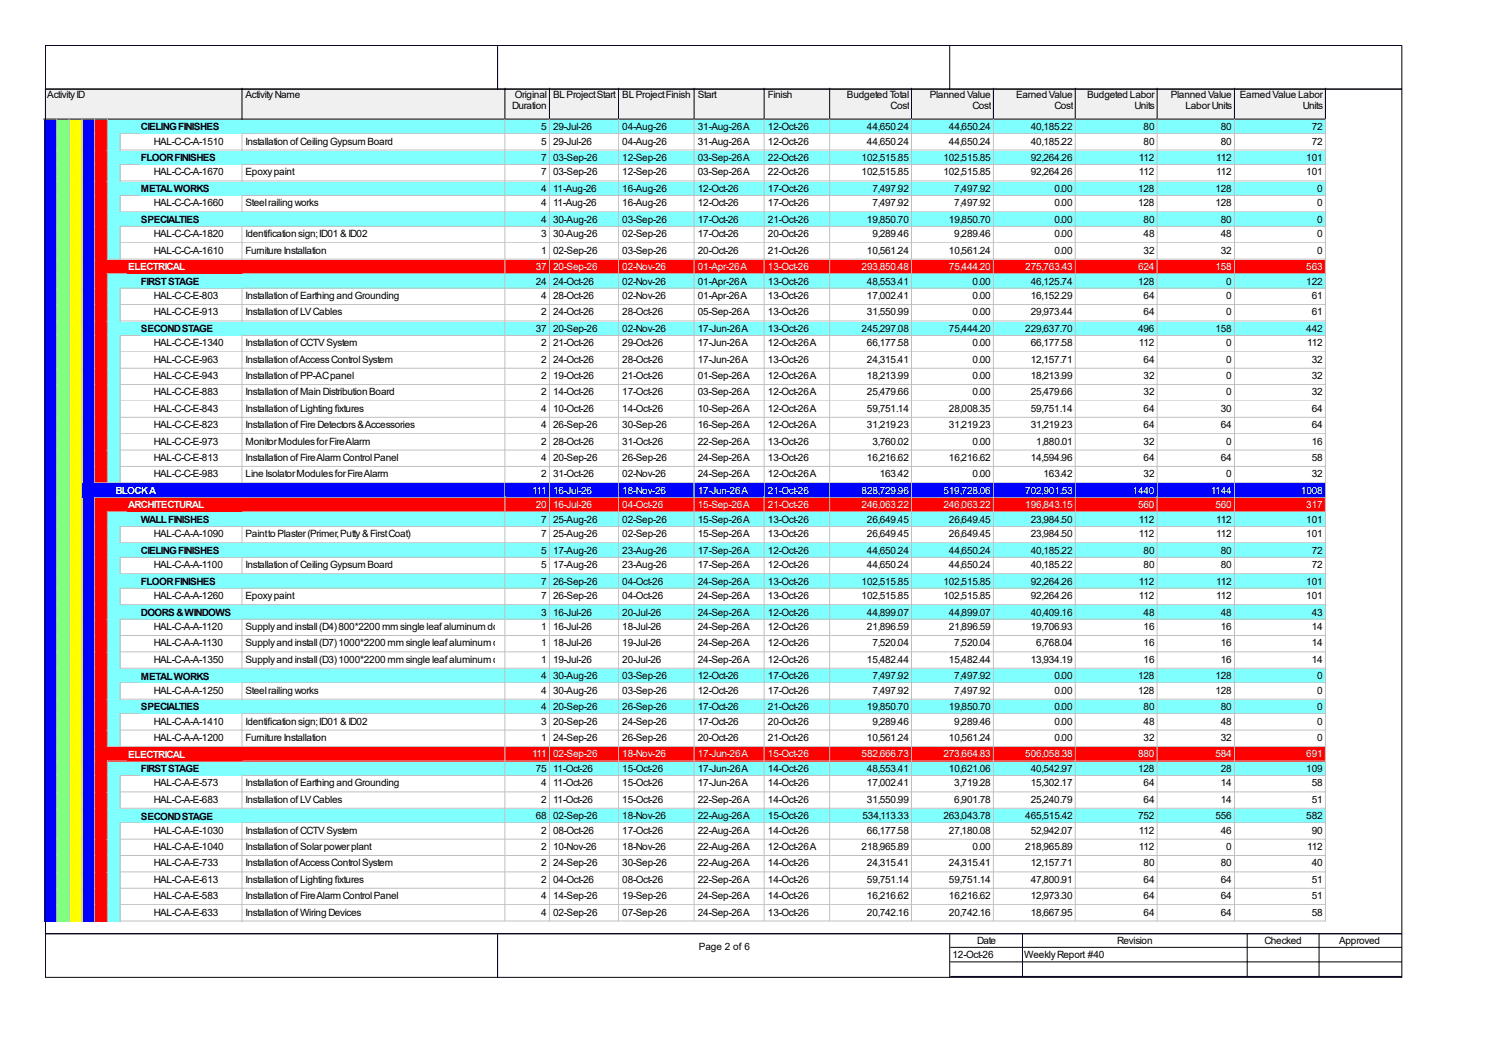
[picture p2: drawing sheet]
<svg xmlns="http://www.w3.org/2000/svg" width="420mm" height="297mm" viewBox="0 0 420 297" stroke-linecap="round" stroke-linejoin="round" font-family="sans-serif">
<defs><g id="words">
<g font-size="2.8">
<text x="13.2" y="27.4">Activity ID</text>
<text x="68.6" y="27.4">Activity Name</text>
<text x="143.8" y="27.4">Original</text>
<text x="154.4" y="27.4">BL Project Start</text>
<text x="173.8" y="27.4">BL Project Finish</text>
<text x="194.9" y="27.4">Start</text>
<text x="214.4" y="27.4">Finish</text>
<text x="236.5" y="27.4">Budgeted Total</text>
<text x="259.6" y="27.4">Planned Value</text>
<text x="283.8" y="27.4">Earned Value</text>
<text x="303.6" y="27.4">Budgeted Labor</text>
<text x="326.9" y="27.4">Planned Value</text>
<text x="346.2" y="27.4">Earned Value Labor</text>
<text x="143" y="30.5">Duration</text>
<text x="248.7" y="30.5">Cost</text>
<text x="271.6" y="30.5">Cost</text>
<text x="294.4" y="30.5">Cost</text>
<text x="316.8" y="30.5">Units</text>
<text x="331" y="30.5">Labor Units</text>
<text x="363.8" y="30.5">Units</text>
<text x="39.4" y="36.4">CIELING FINISHES</text>
<text x="42.9" y="40.4">HAL-C-C-A-1510</text>
<text x="68.6" y="40.4">Installation of Ceiling Gypsum Board</text>
<text x="151.1" y="36.3">5</text>
<text x="151.1" y="40.4">5</text>
<text x="154.4" y="36.3">29-Jul-26</text>
<text x="154.4" y="40.4">29-Jul-26</text>
<text x="173.8" y="36.3">04-Aug-26</text>
<text x="173.8" y="40.4">04-Aug-26</text>
<text x="194.9" y="36.3">31-Aug-26 A</text>
<text x="194.9" y="40.4">31-Aug-26 A</text>
<text x="214.4" y="36.3">12-Oct-26</text>
<text x="214.4" y="40.4">12-Oct-26</text>
<text x="242.1" y="36.3">44,650.24</text>
<text x="242.1" y="40.4">44,650.24</text>
<text x="265" y="36.3">44,650.24</text>
<text x="265" y="40.4">44,650.24</text>
<text x="287.8" y="36.3">40,185.22</text>
<text x="287.8" y="40.4">40,185.22</text>
<text x="319.3" y="36.3">80</text>
<text x="319.3" y="40.4">80</text>
<text x="340.9" y="36.3">80</text>
<text x="340.9" y="40.4">80</text>
<text x="366.3" y="36.3">72</text>
<text x="366.3" y="40.4">72</text>
<text x="39.4" y="45">FLOOR FINISHES</text>
<text x="151.1" y="45">7</text>
<text x="154.4" y="45">03-Sep-26</text>
<text x="173.8" y="45">12-Sep-26</text>
<text x="194.9" y="45">03-Sep-26 A</text>
<text x="214.4" y="45">22-Oct-26</text>
<text x="240.6" y="45">102,515.85</text>
<text x="263.4" y="45">102,515.85</text>
<text x="287.8" y="45">92,264.26</text>
<text x="318.1" y="45">112</text>
<text x="339.6" y="45">112</text>
<text x="364.8" y="45">101</text>
<text x="39.4" y="53.7">METAL WORKS</text>
<text x="42.9" y="49">HAL-C-C-A-1670</text>
<text x="68.6" y="49">Epoxy paint</text>
<text x="151.1" y="49">7</text>
<text x="151.1" y="53.6">4</text>
<text x="154.4" y="49">03-Sep-26</text>
<text x="154.4" y="53.6">11-Aug-26</text>
<text x="173.8" y="49">12-Sep-26</text>
<text x="173.8" y="53.6">16-Aug-26</text>
<text x="194.9" y="49">03-Sep-26 A</text>
<text x="194.9" y="53.6">12-Oct-26</text>
<text x="214.4" y="49">22-Oct-26</text>
<text x="214.4" y="53.6">17-Oct-26</text>
<text x="240.6" y="49">102,515.85</text>
<text x="243.6" y="53.6">7,497.92</text>
<text x="263.4" y="49">102,515.85</text>
<text x="266.5" y="53.6">7,497.92</text>
<text x="287.8" y="49">92,264.26</text>
<text x="294.4" y="53.6">0.00</text>
<text x="317.8" y="53.6">128</text>
<text x="318.1" y="49">112</text>
<text x="339.4" y="53.6">128</text>
<text x="339.6" y="49">112</text>
<text x="364.8" y="49">101</text>
<text x="367.8" y="53.6">0</text>
<text x="42.9" y="57.7">HAL-C-C-A-1660</text>
<text x="68.6" y="57.7">Steel railing works</text>
<text x="151.1" y="57.7">4</text>
<text x="154.4" y="57.7">11-Aug-26</text>
<text x="173.8" y="57.7">16-Aug-26</text>
<text x="194.9" y="57.7">12-Oct-26</text>
<text x="214.4" y="57.7">17-Oct-26</text>
<text x="243.6" y="57.7">7,497.92</text>
<text x="266.5" y="57.7">7,497.92</text>
<text x="294.4" y="57.7">0.00</text>
<text x="317.8" y="57.7">128</text>
<text x="339.4" y="57.7">128</text>
<text x="367.8" y="57.7">0</text>
<text x="39.4" y="62.3">SPECIALTIES</text>
<text x="151.1" y="62.2">4</text>
<text x="154.4" y="62.2">30-Aug-26</text>
<text x="173.8" y="62.2">03-Sep-26</text>
<text x="194.9" y="62.2">17-Oct-26</text>
<text x="214.4" y="62.2">21-Oct-26</text>
<text x="242.1" y="62.2">19,850.70</text>
<text x="265" y="62.2">19,850.70</text>
<text x="294.4" y="62.2">0.00</text>
<text x="319.3" y="62.2">80</text>
<text x="340.9" y="62.2">80</text>
<text x="367.8" y="62.2">0</text>
<text x="42.9" y="66.3">HAL-C-C-A-1820</text>
<text x="42.9" y="70.9">HAL-C-C-A-1610</text>
<text x="68.6" y="66.3">Identification sign; ID01 &amp; ID02</text>
<text x="68.6" y="70.9">Furniture Installation</text>
<text x="151.1" y="66.3">3</text>
<text x="151.1" y="70.9">1</text>
<text x="154.4" y="66.3">30-Aug-26</text>
<text x="154.4" y="70.9">02-Sep-26</text>
<text x="173.8" y="66.3">02-Sep-26</text>
<text x="173.8" y="70.9">03-Sep-26</text>
<text x="194.9" y="66.3">17-Oct-26</text>
<text x="194.9" y="70.9">20-Oct-26</text>
<text x="214.4" y="66.3">20-Oct-26</text>
<text x="214.4" y="70.9">21-Oct-26</text>
<text x="242.1" y="70.9">10,561.24</text>
<text x="243.6" y="66.3">9,289.46</text>
<text x="265" y="70.9">10,561.24</text>
<text x="266.5" y="66.3">9,289.46</text>
<text x="294.4" y="66.3">0.00</text>
<text x="294.4" y="70.9">0.00</text>
<text x="319.3" y="66.3">48</text>
<text x="319.3" y="70.9">32</text>
<text x="340.9" y="66.3">48</text>
<text x="340.9" y="70.9">32</text>
<text x="367.8" y="66.3">0</text>
<text x="367.8" y="70.9">0</text>
<text x="39.4" y="79.6">FIRST STAGE</text>
<text x="42.9" y="83.6">HAL-C-C-E-803</text>
<text x="68.6" y="83.6">Installation of Earthing and Grounding</text>
<text x="149.6" y="79.5">24</text>
<text x="151.1" y="83.6">4</text>
<text x="154.4" y="79.5">24-Oct-26</text>
<text x="154.4" y="83.6">28-Oct-26</text>
<text x="173.8" y="79.5">02-Nov-26</text>
<text x="173.8" y="83.6">02-Nov-26</text>
<text x="194.9" y="79.5">01-Apr-26 A</text>
<text x="194.9" y="83.6">01-Apr-26 A</text>
<text x="214.4" y="79.5">13-Oct-26</text>
<text x="214.4" y="83.6">13-Oct-26</text>
<text x="242.1" y="79.5">48,553.41</text>
<text x="242.1" y="83.6">17,002.41</text>
<text x="271.6" y="79.5">0.00</text>
<text x="271.6" y="83.6">0.00</text>
<text x="287.8" y="79.5">46,125.74</text>
<text x="287.8" y="83.6">16,152.29</text>
<text x="317.8" y="79.5">128</text>
<text x="319.3" y="83.6">64</text>
<text x="342.4" y="79.5">0</text>
<text x="342.4" y="83.6">0</text>
<text x="364.8" y="79.5">122</text>
<text x="366.3" y="83.6">61</text>
<text x="42.9" y="88.1">HAL-C-C-E-913</text>
<text x="68.6" y="88.1">Installation of LV Cables</text>
<text x="151.1" y="88.1">2</text>
<text x="154.4" y="88.1">24-Oct-26</text>
<text x="173.8" y="88.1">28-Oct-26</text>
<text x="194.9" y="88.1">05-Sep-26 A</text>
<text x="214.4" y="88.1">13-Oct-26</text>
<text x="242.1" y="88.1">31,550.99</text>
<text x="271.6" y="88.1">0.00</text>
<text x="287.8" y="88.1">29,973.44</text>
<text x="319.3" y="88.1">64</text>
<text x="342.4" y="88.1">0</text>
<text x="366.3" y="88.1">61</text>
<text x="39.4" y="92.8">SECOND STAGE</text>
<text x="149.6" y="92.7">37</text>
<text x="154.4" y="92.7">20-Sep-26</text>
<text x="173.8" y="92.7">02-Nov-26</text>
<text x="194.9" y="92.7">17-Jun-26 A</text>
<text x="214.4" y="92.7">13-Oct-26</text>
<text x="240.6" y="92.7">245,297.08</text>
<text x="265" y="92.7">75,444.20</text>
<text x="286.3" y="92.7">229,637.70</text>
<text x="317.8" y="92.7">496</text>
<text x="339.4" y="92.7">158</text>
<text x="364.8" y="92.7">442</text>
<text x="42.9" y="96.8">HAL-C-C-E-1340</text>
<text x="42.9" y="101.3">HAL-C-C-E-963</text>
<text x="68.6" y="96.8">Installation of CCTV System</text>
<text x="68.6" y="101.3">Installation of Access Control System</text>
<text x="151.1" y="96.8">2</text>
<text x="151.1" y="101.3">2</text>
<text x="154.4" y="96.8">21-Oct-26</text>
<text x="154.4" y="101.3">24-Oct-26</text>
<text x="173.8" y="96.8">29-Oct-26</text>
<text x="173.8" y="101.3">28-Oct-26</text>
<text x="194.9" y="96.8">17-Jun-26 A</text>
<text x="194.9" y="101.3">17-Jun-26 A</text>
<text x="214.4" y="96.8">12-Oct-26 A</text>
<text x="214.4" y="101.3">13-Oct-26</text>
<text x="242.1" y="96.8">66,177.58</text>
<text x="242.1" y="101.3">24,315.41</text>
<text x="271.6" y="96.8">0.00</text>
<text x="271.6" y="101.3">0.00</text>
<text x="287.8" y="96.8">66,177.58</text>
<text x="287.8" y="101.3">12,157.71</text>
<text x="318.1" y="96.8">112</text>
<text x="319.3" y="101.3">64</text>
<text x="342.4" y="96.8">0</text>
<text x="342.4" y="101.3">0</text>
<text x="365" y="96.8">112</text>
<text x="366.3" y="101.3">32</text>
<text x="42.9" y="105.9">HAL-C-C-E-943</text>
<text x="68.6" y="105.9">Installation of PP-AC panel</text>
<text x="151.1" y="105.9">2</text>
<text x="154.4" y="105.9">19-Oct-26</text>
<text x="173.8" y="105.9">21-Oct-26</text>
<text x="194.9" y="105.9">01-Sep-26 A</text>
<text x="214.4" y="105.9">12-Oct-26 A</text>
<text x="242.1" y="105.9">18,213.99</text>
<text x="271.6" y="105.9">0.00</text>
<text x="287.8" y="105.9">18,213.99</text>
<text x="319.3" y="105.9">32</text>
<text x="342.4" y="105.9">0</text>
<text x="366.3" y="105.9">32</text>
<text x="42.9" y="110.5">HAL-C-C-E-883</text>
<text x="68.6" y="110.5">Installation of Main Distribution Board</text>
<text x="151.1" y="110.5">2</text>
<text x="154.4" y="110.5">14-Oct-26</text>
<text x="173.8" y="110.5">17-Oct-26</text>
<text x="194.9" y="110.5">03-Sep-26 A</text>
<text x="214.4" y="110.5">12-Oct-26 A</text>
<text x="242.1" y="110.5">25,479.66</text>
<text x="271.6" y="110.5">0.00</text>
<text x="287.8" y="110.5">25,479.66</text>
<text x="319.3" y="110.5">32</text>
<text x="342.4" y="110.5">0</text>
<text x="366.3" y="110.5">32</text>
<text x="42.9" y="115.1">HAL-C-C-E-843</text>
<text x="42.9" y="119.6">HAL-C-C-E-823</text>
<text x="68.6" y="115.1">Installation of Lighting fixtures</text>
<text x="68.6" y="119.6">Installation of Fire Detectors &amp; Accessories</text>
<text x="151.1" y="115.1">4</text>
<text x="151.1" y="119.6">4</text>
<text x="154.4" y="115.1">10-Oct-26</text>
<text x="154.4" y="119.6">26-Sep-26</text>
<text x="173.8" y="115.1">14-Oct-26</text>
<text x="173.8" y="119.6">30-Sep-26</text>
<text x="194.9" y="115.1">10-Sep-26 A</text>
<text x="194.9" y="119.6">16-Sep-26 A</text>
<text x="214.4" y="115.1">12-Oct-26 A</text>
<text x="214.4" y="119.6">12-Oct-26 A</text>
<text x="242.1" y="115.1">59,751.14</text>
<text x="242.1" y="119.6">31,219.23</text>
<text x="265" y="115.1">28,008.35</text>
<text x="265" y="119.6">31,219.23</text>
<text x="287.8" y="115.1">59,751.14</text>
<text x="287.8" y="119.6">31,219.23</text>
<text x="319.3" y="115.1">64</text>
<text x="319.3" y="119.6">64</text>
<text x="340.9" y="115.1">30</text>
<text x="340.9" y="119.6">64</text>
<text x="366.3" y="115.1">64</text>
<text x="366.3" y="119.6">64</text>
<text x="42.9" y="124.2">HAL-C-C-E-973</text>
<text x="68.6" y="124.2">Monitor Modules for Fire Alarm</text>
<text x="151.1" y="124.2">2</text>
<text x="154.4" y="124.2">28-Oct-26</text>
<text x="173.8" y="124.2">31-Oct-26</text>
<text x="194.9" y="124.2">22-Sep-26 A</text>
<text x="214.4" y="124.2">13-Oct-26</text>
<text x="243.6" y="124.2">3,760.02</text>
<text x="271.6" y="124.2">0.00</text>
<text x="289.3" y="124.2">1,880.01</text>
<text x="319.3" y="124.2">32</text>
<text x="342.4" y="124.2">0</text>
<text x="366.3" y="124.2">16</text>
<text x="42.9" y="128.8">HAL-C-C-E-813</text>
<text x="68.6" y="128.8">Installation of Fire Alarm Control Panel</text>
<text x="151.1" y="128.8">4</text>
<text x="154.4" y="128.8">20-Sep-26</text>
<text x="173.8" y="128.8">26-Sep-26</text>
<text x="194.9" y="128.8">24-Sep-26 A</text>
<text x="214.4" y="128.8">13-Oct-26</text>
<text x="242.1" y="128.8">16,216.62</text>
<text x="265" y="128.8">16,216.62</text>
<text x="287.8" y="128.8">14,594.96</text>
<text x="319.3" y="128.8">64</text>
<text x="340.9" y="128.8">64</text>
<text x="366.3" y="128.8">58</text>
<text x="42.9" y="133.4">HAL-C-C-E-983</text>
<text x="68.6" y="133.4">Line Isolator Modules for Fire Alarm</text>
<text x="151.1" y="133.4">2</text>
<text x="154.4" y="133.4">31-Oct-26</text>
<text x="173.8" y="133.4">02-Nov-26</text>
<text x="194.9" y="133.4">24-Sep-26 A</text>
<text x="214.4" y="133.4">12-Oct-26 A</text>
<text x="245.7" y="133.4">163.42</text>
<text x="271.6" y="133.4">0.00</text>
<text x="291.4" y="133.4">163.42</text>
<text x="319.3" y="133.4">32</text>
<text x="342.4" y="133.4">0</text>
<text x="366.3" y="133.4">32</text>
<text x="39.4" y="146.1">WALL FINISHES</text>
<text x="151.1" y="146.1">7</text>
<text x="154.4" y="146.1">25-Aug-26</text>
<text x="173.8" y="146.1">02-Sep-26</text>
<text x="194.9" y="146.1">15-Sep-26 A</text>
<text x="214.4" y="146.1">13-Oct-26</text>
<text x="242.1" y="146.1">26,649.45</text>
<text x="265" y="146.1">26,649.45</text>
<text x="287.8" y="146.1">23,984.50</text>
<text x="318.1" y="146.1">112</text>
<text x="339.6" y="146.1">112</text>
<text x="364.8" y="146.1">101</text>
<text x="39.4" y="154.8">CIELING FINISHES</text>
<text x="42.9" y="150.1">HAL-C-A-A-1090</text>
<text x="68.6" y="150.1">Paint to Plaster (Primer, Putty &amp; First Coat)</text>
<text x="151.1" y="150.1">7</text>
<text x="151.1" y="154.7">5</text>
<text x="154.4" y="150.1">25-Aug-26</text>
<text x="154.4" y="154.7">17-Aug-26</text>
<text x="173.8" y="150.1">02-Sep-26</text>
<text x="173.8" y="154.7">23-Aug-26</text>
<text x="194.9" y="150.1">15-Sep-26 A</text>
<text x="194.9" y="154.7">17-Sep-26 A</text>
<text x="214.4" y="150.1">13-Oct-26</text>
<text x="214.4" y="154.7">12-Oct-26</text>
<text x="242.1" y="150.1">26,649.45</text>
<text x="242.1" y="154.7">44,650.24</text>
<text x="265" y="150.1">26,649.45</text>
<text x="265" y="154.7">44,650.24</text>
<text x="287.8" y="150.1">23,984.50</text>
<text x="287.8" y="154.7">40,185.22</text>
<text x="318.1" y="150.1">112</text>
<text x="319.3" y="154.7">80</text>
<text x="339.6" y="150.1">112</text>
<text x="340.9" y="154.7">80</text>
<text x="364.8" y="150.1">101</text>
<text x="366.3" y="154.7">72</text>
<text x="42.9" y="158.8">HAL-C-A-A-1100</text>
<text x="68.6" y="158.8">Installation of Ceiling Gypsum Board</text>
<text x="151.1" y="158.8">5</text>
<text x="154.4" y="158.8">17-Aug-26</text>
<text x="173.8" y="158.8">23-Aug-26</text>
<text x="194.9" y="158.8">17-Sep-26 A</text>
<text x="214.4" y="158.8">12-Oct-26</text>
<text x="242.1" y="158.8">44,650.24</text>
<text x="265" y="158.8">44,650.24</text>
<text x="287.8" y="158.8">40,185.22</text>
<text x="319.3" y="158.8">80</text>
<text x="340.9" y="158.8">80</text>
<text x="366.3" y="158.8">72</text>
<text x="39.4" y="163.4">FLOOR FINISHES</text>
<text x="42.9" y="167.4">HAL-C-A-A-1260</text>
<text x="68.6" y="167.4">Epoxy paint</text>
<text x="151.1" y="163.3">7</text>
<text x="151.1" y="167.4">7</text>
<text x="154.4" y="163.3">26-Sep-26</text>
<text x="154.4" y="167.4">26-Sep-26</text>
<text x="173.8" y="163.3">04-Oct-26</text>
<text x="173.8" y="167.4">04-Oct-26</text>
<text x="194.9" y="163.3">24-Sep-26 A</text>
<text x="194.9" y="167.4">24-Sep-26 A</text>
<text x="214.4" y="163.3">13-Oct-26</text>
<text x="214.4" y="167.4">13-Oct-26</text>
<text x="240.6" y="163.3">102,515.85</text>
<text x="240.6" y="167.4">102,515.85</text>
<text x="263.4" y="163.3">102,515.85</text>
<text x="263.4" y="167.4">102,515.85</text>
<text x="287.8" y="163.3">92,264.26</text>
<text x="287.8" y="167.4">92,264.26</text>
<text x="318.1" y="163.3">112</text>
<text x="318.1" y="167.4">112</text>
<text x="339.6" y="163.3">112</text>
<text x="339.6" y="167.4">112</text>
<text x="364.8" y="163.3">101</text>
<text x="364.8" y="167.4">101</text>
<text x="39.4" y="172.1">DOORS &amp; WINDOWS</text>
<text x="151.1" y="172">3</text>
<text x="154.4" y="172">16-Jul-26</text>
<text x="173.8" y="172">20-Jul-26</text>
<text x="194.9" y="172">24-Sep-26 A</text>
<text x="214.4" y="172">12-Oct-26</text>
<text x="242.1" y="172">44,899.07</text>
<text x="265" y="172">44,899.07</text>
<text x="287.8" y="172">40,409.16</text>
<text x="319.3" y="172">48</text>
<text x="340.9" y="172">48</text>
<text x="366.3" y="172">43</text>
<text x="42.9" y="176.1">HAL-C-A-A-1120</text>
<text x="68.6" y="176.1">Supply and install (D4) 800*2200 mm single leaf aluminum door with door1</text>
<text x="154.4" y="176.1">16-Jul-26</text>
<text x="173.8" y="176.1">18-Jul-26</text>
<text x="194.9" y="176.1">24-Sep-26 A</text>
<text x="214.4" y="176.1">12-Oct-26</text>
<text x="242.1" y="176.1">21,896.59</text>
<text x="265" y="176.1">21,896.59</text>
<text x="287.8" y="176.1">19,706.93</text>
<text x="319.3" y="176.1">16</text>
<text x="340.9" y="176.1">16</text>
<text x="366.3" y="176.1">14</text>
<text x="42.9" y="180.6">HAL-C-A-A-1130</text>
<text x="42.9" y="185.2">HAL-C-A-A-1350</text>
<text x="68.6" y="180.6">Supply and install (D7) 1000*2200 mm single leaf aluminum door with door</text>
<text x="68.6" y="185.2">Supply and install (D3) 1000*2200 mm single leaf aluminum door with door</text>
<text x="151.1" y="180.6">1</text>
<text x="151.1" y="185.2">1</text>
<text x="154.4" y="180.6">18-Jul-26</text>
<text x="154.4" y="185.2">19-Jul-26</text>
<text x="173.8" y="180.6">19-Jul-26</text>
<text x="173.8" y="185.2">20-Jul-26</text>
<text x="194.9" y="180.6">24-Sep-26 A</text>
<text x="194.9" y="185.2">24-Sep-26 A</text>
<text x="214.4" y="180.6">12-Oct-26</text>
<text x="214.4" y="185.2">12-Oct-26</text>
<text x="242.1" y="185.2">15,482.44</text>
<text x="243.6" y="180.6">7,520.04</text>
<text x="265" y="185.2">15,482.44</text>
<text x="266.5" y="180.6">7,520.04</text>
<text x="287.8" y="185.2">13,934.19</text>
<text x="289.3" y="180.6">6,768.04</text>
<text x="319.3" y="180.6">16</text>
<text x="319.3" y="185.2">16</text>
<text x="340.9" y="180.6">16</text>
<text x="340.9" y="185.2">16</text>
<text x="366.3" y="180.6">14</text>
<text x="366.3" y="185.2">14</text>
<text x="39.4" y="189.9">METAL WORKS</text>
<text x="151.1" y="189.8">4</text>
<text x="154.4" y="189.8">30-Aug-26</text>
<text x="173.8" y="189.8">03-Sep-26</text>
<text x="194.9" y="189.8">12-Oct-26</text>
<text x="214.4" y="189.8">17-Oct-26</text>
<text x="243.6" y="189.8">7,497.92</text>
<text x="266.5" y="189.8">7,497.92</text>
<text x="294.4" y="189.8">0.00</text>
<text x="317.8" y="189.8">128</text>
<text x="339.4" y="189.8">128</text>
<text x="367.8" y="189.8">0</text>
<text x="42.9" y="193.8">HAL-C-A-A-1250</text>
<text x="68.6" y="193.8">Steel railing works</text>
<text x="151.1" y="193.8">4</text>
<text x="154.4" y="193.8">30-Aug-26</text>
<text x="173.8" y="193.8">03-Sep-26</text>
<text x="194.9" y="193.8">12-Oct-26</text>
<text x="214.4" y="193.8">17-Oct-26</text>
<text x="243.6" y="193.8">7,497.92</text>
<text x="266.5" y="193.8">7,497.92</text>
<text x="294.4" y="193.8">0.00</text>
<text x="317.8" y="193.8">128</text>
<text x="339.4" y="193.8">128</text>
<text x="367.8" y="193.8">0</text>
<text x="39.4" y="198.5">SPECIALTIES</text>
<text x="42.9" y="202.5">HAL-C-A-A-1410</text>
<text x="68.6" y="202.5">Identification sign; ID01 &amp; ID02</text>
<text x="151.1" y="198.4">4</text>
<text x="151.1" y="202.5">3</text>
<text x="154.4" y="198.4">20-Sep-26</text>
<text x="154.4" y="202.5">20-Sep-26</text>
<text x="173.8" y="198.4">26-Sep-26</text>
<text x="173.8" y="202.5">24-Sep-26</text>
<text x="194.9" y="198.4">17-Oct-26</text>
<text x="194.9" y="202.5">17-Oct-26</text>
<text x="214.4" y="198.4">21-Oct-26</text>
<text x="214.4" y="202.5">20-Oct-26</text>
<text x="242.1" y="198.4">19,850.70</text>
<text x="243.6" y="202.5">9,289.46</text>
<text x="265" y="198.4">19,850.70</text>
<text x="266.5" y="202.5">9,289.46</text>
<text x="294.4" y="198.4">0.00</text>
<text x="294.4" y="202.5">0.00</text>
<text x="319.3" y="198.4">80</text>
<text x="319.3" y="202.5">48</text>
<text x="340.9" y="198.4">80</text>
<text x="340.9" y="202.5">48</text>
<text x="367.8" y="198.4">0</text>
<text x="367.8" y="202.5">0</text>
<text x="42.9" y="207.1">HAL-C-A-A-1200</text>
<text x="68.6" y="207.1">Furniture Installation</text>
<text x="151.1" y="207.1">1</text>
<text x="154.4" y="207.1">24-Sep-26</text>
<text x="173.8" y="207.1">26-Sep-26</text>
<text x="194.9" y="207.1">20-Oct-26</text>
<text x="214.4" y="207.1">21-Oct-26</text>
<text x="242.1" y="207.1">10,561.24</text>
<text x="265" y="207.1">10,561.24</text>
<text x="294.4" y="207.1">0.00</text>
<text x="319.3" y="207.1">32</text>
<text x="340.9" y="207.1">32</text>
<text x="367.8" y="207.1">0</text>
<text x="39.4" y="215.8">FIRST STAGE</text>
<text x="149.6" y="215.7">75</text>
<text x="154.4" y="215.7">11-Oct-26</text>
<text x="173.8" y="215.7">15-Oct-26</text>
<text x="194.9" y="215.7">17-Jun-26 A</text>
<text x="214.4" y="215.7">14-Oct-26</text>
<text x="242.1" y="215.7">48,553.41</text>
<text x="265" y="215.7">10,621.06</text>
<text x="287.8" y="215.7">40,542.97</text>
<text x="317.8" y="215.7">128</text>
<text x="340.9" y="215.7">28</text>
<text x="364.8" y="215.7">109</text>
<text x="42.9" y="219.8">HAL-C-A-E-573</text>
<text x="68.6" y="219.8">Installation of Earthing and Grounding</text>
<text x="151.1" y="219.8">4</text>
<text x="154.4" y="219.8">11-Oct-26</text>
<text x="173.8" y="219.8">15-Oct-26</text>
<text x="194.9" y="219.8">17-Jun-26 A</text>
<text x="214.4" y="219.8">14-Oct-26</text>
<text x="242.1" y="219.8">17,002.41</text>
<text x="266.5" y="219.8">3,719.28</text>
<text x="287.8" y="219.8">15,302.17</text>
<text x="319.3" y="219.8">64</text>
<text x="340.9" y="219.8">14</text>
<text x="366.3" y="219.8">58</text>
<text x="42.9" y="224.3">HAL-C-A-E-683</text>
<text x="68.6" y="224.3">Installation of LV Cables</text>
<text x="151.1" y="224.3">2</text>
<text x="154.4" y="224.3">11-Oct-26</text>
<text x="173.8" y="224.3">15-Oct-26</text>
<text x="194.9" y="224.3">22-Sep-26 A</text>
<text x="214.4" y="224.3">14-Oct-26</text>
<text x="242.1" y="224.3">31,550.99</text>
<text x="266.5" y="224.3">6,901.78</text>
<text x="287.8" y="224.3">25,240.79</text>
<text x="319.3" y="224.3">64</text>
<text x="340.9" y="224.3">14</text>
<text x="366.3" y="224.3">51</text>
<text x="39.4" y="229">SECOND STAGE</text>
<text x="42.9" y="233">HAL-C-A-E-1030</text>
<text x="68.6" y="233">Installation of CCTV System</text>
<text x="149.6" y="228.9">68</text>
<text x="151.1" y="233">2</text>
<text x="154.4" y="228.9">02-Sep-26</text>
<text x="154.4" y="233">08-Oct-26</text>
<text x="173.8" y="228.9">18-Nov-26</text>
<text x="173.8" y="233">17-Oct-26</text>
<text x="194.9" y="228.9">22-Aug-26 A</text>
<text x="194.9" y="233">22-Aug-26 A</text>
<text x="214.4" y="228.9">15-Oct-26</text>
<text x="214.4" y="233">14-Oct-26</text>
<text x="240.8" y="228.9">534,113.33</text>
<text x="242.1" y="233">66,177.58</text>
<text x="263.4" y="228.9">263,043.78</text>
<text x="265" y="233">27,180.08</text>
<text x="286.3" y="228.9">465,515.42</text>
<text x="287.8" y="233">52,942.07</text>
<text x="317.8" y="228.9">752</text>
<text x="318.1" y="233">112</text>
<text x="339.4" y="228.9">556</text>
<text x="340.9" y="233">46</text>
<text x="364.8" y="228.9">582</text>
<text x="366.3" y="233">90</text>
<text x="42.9" y="237.5">HAL-C-A-E-1040</text>
<text x="68.6" y="237.5">Installation of Solar power plant</text>
<text x="151.1" y="237.5">2</text>
<text x="154.4" y="237.5">10-Nov-26</text>
<text x="173.8" y="237.5">18-Nov-26</text>
<text x="194.9" y="237.5">22-Aug-26 A</text>
<text x="214.4" y="237.5">12-Oct-26 A</text>
<text x="240.6" y="237.5">218,965.89</text>
<text x="271.6" y="237.5">0.00</text>
<text x="286.3" y="237.5">218,965.89</text>
<text x="318.1" y="237.5">112</text>
<text x="342.4" y="237.5">0</text>
<text x="365" y="237.5">112</text>
<text x="42.9" y="242.1">HAL-C-A-E-733</text>
<text x="68.6" y="242.1">Installation of Access Control System</text>
<text x="151.1" y="242.1">2</text>
<text x="154.4" y="242.1">24-Sep-26</text>
<text x="173.8" y="242.1">30-Sep-26</text>
<text x="194.9" y="242.1">22-Aug-26 A</text>
<text x="214.4" y="242.1">14-Oct-26</text>
<text x="242.1" y="242.1">24,315.41</text>
<text x="265" y="242.1">24,315.41</text>
<text x="287.8" y="242.1">12,157.71</text>
<text x="319.3" y="242.1">80</text>
<text x="340.9" y="242.1">80</text>
<text x="366.3" y="242.1">40</text>
<text x="42.9" y="246.7">HAL-C-A-E-613</text>
<text x="42.9" y="251.2">HAL-C-A-E-583</text>
<text x="68.6" y="246.7">Installation of Lighting fixtures</text>
<text x="68.6" y="251.2">Installation of Fire Alarm Control Panel</text>
<text x="151.1" y="246.7">2</text>
<text x="151.1" y="251.2">4</text>
<text x="154.4" y="246.7">04-Oct-26</text>
<text x="154.4" y="251.2">14-Sep-26</text>
<text x="173.8" y="246.7">08-Oct-26</text>
<text x="173.8" y="251.2">19-Sep-26</text>
<text x="194.9" y="246.7">22-Sep-26 A</text>
<text x="194.9" y="251.2">24-Sep-26 A</text>
<text x="214.4" y="246.7">14-Oct-26</text>
<text x="214.4" y="251.2">14-Oct-26</text>
<text x="242.1" y="246.7">59,751.14</text>
<text x="242.1" y="251.2">16,216.62</text>
<text x="265" y="246.7">59,751.14</text>
<text x="265" y="251.2">16,216.62</text>
<text x="287.8" y="246.7">47,800.91</text>
<text x="287.8" y="251.2">12,973.30</text>
<text x="319.3" y="246.7">64</text>
<text x="319.3" y="251.2">64</text>
<text x="340.9" y="246.7">64</text>
<text x="340.9" y="251.2">64</text>
<text x="366.3" y="246.7">51</text>
<text x="366.3" y="251.2">51</text>
<text x="42.9" y="255.8">HAL-C-A-E-633</text>
<text x="68.6" y="255.8">Installation of Wiring Devices</text>
<text x="151.1" y="255.8">4</text>
<text x="154.4" y="255.8">02-Sep-26</text>
<text x="173.8" y="255.8">07-Sep-26</text>
<text x="194.9" y="255.8">24-Sep-26 A</text>
<text x="214.4" y="255.8">13-Oct-26</text>
<text x="242.1" y="255.8">20,742.16</text>
<text x="265" y="255.8">20,742.16</text>
<text x="287.8" y="255.8">18,667.95</text>
<text x="319.3" y="255.8">64</text>
<text x="340.9" y="255.8">64</text>
<text x="366.3" y="255.8">58</text>
<text x="272.8" y="263.7">Date</text>
<text x="312" y="263.7">Revision</text>
<text x="353.1" y="263.7">Checked</text>
<text x="373.9" y="263.7">Approved</text>
<text x="195.1" y="265.5">Page 2 of 6</text>
<text x="266" y="267.8">12-Oct-26</text>
<text x="286" y="267.8">Weekly Report #40</text>
</g>
<g font-size="2.8" fill="#fff">
<text x="35.8" y="75.5">ELECTRICAL</text>
<text x="149.6" y="75.4">37</text>
<text x="154.4" y="75.4">20-Sep-26</text>
<text x="173.8" y="75.4">02-Nov-26</text>
<text x="194.9" y="75.4">01-Apr-26 A</text>
<text x="214.4" y="75.4">13-Oct-26</text>
<text x="240.6" y="75.4">293,850.48</text>
<text x="265" y="75.4">75,444.20</text>
<text x="286.3" y="75.4">275,763.43</text>
<text x="317.8" y="75.4">624</text>
<text x="339.4" y="75.4">158</text>
<text x="364.8" y="75.4">563</text>
<text x="148.6" y="137.9">111</text>
<text x="154.4" y="137.9">16-Jul-26</text>
<text x="173.8" y="137.9">18-Nov-26</text>
<text x="194.9" y="137.9">17-Jun-26 A</text>
<text x="214.4" y="137.9">21-Oct-26</text>
<text x="240.6" y="137.9">828,729.96</text>
<text x="263.4" y="137.9">519,728.06</text>
<text x="286.3" y="137.9">702,901.53</text>
<text x="316.3" y="137.9">1440</text>
<text x="338.1" y="137.9">1144</text>
<text x="363.3" y="137.9">1008</text>
<text x="32.3" y="138">BLOCK A</text>
<text x="35.8" y="142.1">ARCHITECTURAL</text>
<text x="149.6" y="142">20</text>
<text x="154.4" y="142">16-Jul-26</text>
<text x="173.8" y="142">04-Oct-26</text>
<text x="194.9" y="142">15-Sep-26 A</text>
<text x="214.4" y="142">21-Oct-26</text>
<text x="240.6" y="142">246,063.22</text>
<text x="263.4" y="142">246,063.22</text>
<text x="286.3" y="142">196,843.15</text>
<text x="317.8" y="142">560</text>
<text x="339.4" y="142">560</text>
<text x="364.8" y="142">317</text>
<text x="35.8" y="211.7">ELECTRICAL</text>
<text x="148.6" y="211.6">111</text>
<text x="154.4" y="211.6">02-Sep-26</text>
<text x="173.8" y="211.6">18-Nov-26</text>
<text x="194.9" y="211.6">17-Jun-26 A</text>
<text x="214.4" y="211.6">15-Oct-26</text>
<text x="240.6" y="211.6">582,666.73</text>
<text x="263.4" y="211.6">273,664.83</text>
<text x="286.3" y="211.6">506,058.38</text>
<text x="317.8" y="211.6">880</text>
<text x="339.4" y="211.6">584</text>
<text x="364.8" y="211.6">691</text>
</g>
</g></defs>
<path d="M12.4 24.6h55.4v8.9h-55.4z" fill="#f0f0f0"/>
<path d="M67.6 24.6v8.7h-55.4" fill="none" stroke="#000" stroke-width=".28"/>
<path d="M67.8 24.6h73.4v8.9h-73.4z" fill="#f0f0f0"/>
<path d="M141 24.6v8.7h-73.4" fill="none" stroke="#000" stroke-width=".28"/>
<path d="M141.2 24.6h12.5v8.9h-12.5z" fill="#f0f0f0"/>
<path d="M153.4 24.6v8.7h-12.4" fill="none" stroke="#000" stroke-width=".28"/>
<path d="M153.7 24.6h19.3v8.9h-19.3z" fill="#f0f0f0"/>
<path d="M172.7 24.6v8.7h-19.3" fill="none" stroke="#000" stroke-width=".28"/>
<path d="M173 24.6h21.1v8.9h-21.1z" fill="#f0f0f0"/>
<path d="M193.8 24.6v8.7h-21.1" fill="none" stroke="#000" stroke-width=".28"/>
<path d="M194.1 24.6h19.6v8.9h-19.6z" fill="#f0f0f0"/>
<path d="M213.4 24.6v8.7h-19.6" fill="none" stroke="#000" stroke-width=".28"/>
<path d="M213.7 24.6h18.2v8.9h-18.2z" fill="#f0f0f0"/>
<path d="M231.7 24.6v8.7h-18.3" fill="none" stroke="#000" stroke-width=".28"/>
<path d="M231.9 24.6h22.9v8.9h-22.9z" fill="#f0f0f0"/>
<path d="M254.5 24.6v8.7h-22.8" fill="none" stroke="#000" stroke-width=".28"/>
<path d="M254.8 24.6h22.9v8.9h-22.9z" fill="#f0f0f0"/>
<path d="M277.4 24.6v8.7h-22.9" fill="none" stroke="#000" stroke-width=".28"/>
<path d="M277.7 24.6h22.8v8.9h-22.8z" fill="#f0f0f0"/>
<path d="M300.3 24.6v8.7h-22.9" fill="none" stroke="#000" stroke-width=".28"/>
<path d="M300.5 24.6h22.9v8.9h-22.9z" fill="#f0f0f0"/>
<path d="M323.1 24.6v8.7h-22.8" fill="none" stroke="#000" stroke-width=".28"/>
<path d="M323.4 24.6h21.6v8.9h-21.6z" fill="#f0f0f0"/>
<path d="M344.7 24.6v8.7h-21.6" fill="none" stroke="#000" stroke-width=".28"/>
<path d="M345 24.6h25.4v8.9h-25.4z" fill="#f0f0f0"/>
<path d="M370.1 24.6v8.7h-25.4" fill="none" stroke="#000" stroke-width=".28"/>
<path d="M12.4 33.5h3.6v4.1h-3.6z" fill="#00f"/>
<path d="M15.8 33.3v4.3" fill="none" stroke="#c0c0c0" stroke-width=".28"/>
<path d="M16 33.5h3.6v4.1h-3.6z" fill="#80ff80"/>
<path d="M19.3 33.3v4.3" fill="none" stroke="#c0c0c0" stroke-width=".28"/>
<path d="M19.6 33.5h3.5v4.1h-3.5z" fill="#ff0"/>
<path d="M22.9 33.3v4.3" fill="none" stroke="#c0c0c0" stroke-width=".28"/>
<path d="M23.1 33.5h3.6v4.1h-3.6z" fill="#00f"/>
<path d="M26.4 33.3v4.3" fill="none" stroke="#c0c0c0" stroke-width=".28"/>
<path d="M26.7 33.5h3.5v4.1h-3.5z" fill="#f00"/>
<path d="M30 33.3v4.3" fill="none" stroke="#c0c0c0" stroke-width=".28"/>
<path d="M30.2 33.5h37.6v4.1h-37.6z" fill="#80ffff"/>
<path d="M33.5 37.3h34.3" fill="none" stroke="#c0c0c0" stroke-width=".28"/>
<g fill="#80ffff">
<path d="M67.8 33.5h73.4v4.1h-73.4z"/>
<path d="M39.1 33.8h101.4v3.5h-101.4z"/>
</g>
<path d="M141 33.3v4h-73.2" fill="none" stroke="#c0c0c0" stroke-width=".28"/>
<g fill="#80ffff">
<path d="M141.2 33.5h12.5v4.1h-12.5z"/>
<path d="M141.7 33.8h11.2v3.5h-11.2z"/>
</g>
<path d="M153.4 33.3v4h-12.2" fill="none" stroke="#c0c0c0" stroke-width=".28"/>
<g fill="#80ffff">
<path d="M153.7 33.5h19.3v4.1h-19.3z"/>
<path d="M154.2 33.8h18.1v3.5h-18.1z"/>
</g>
<path d="M172.7 33.3v4h-19" fill="none" stroke="#c0c0c0" stroke-width=".28"/>
<g fill="#80ffff">
<path d="M173 33.5h21.1v4.1h-21.1z"/>
<path d="M173.5 33.8h19.8v3.5h-19.8z"/>
</g>
<path d="M193.8 33.3v4h-20.8" fill="none" stroke="#c0c0c0" stroke-width=".28"/>
<g fill="#80ffff">
<path d="M194.1 33.5h19.6v4.1h-19.6z"/>
<path d="M194.6 33.8h18.3v3.5h-18.3z"/>
</g>
<path d="M213.4 33.3v4h-19.3" fill="none" stroke="#c0c0c0" stroke-width=".28"/>
<g fill="#80ffff">
<path d="M213.7 33.5h18.2v4.1h-18.2z"/>
<path d="M214.2 33.8h17v3.5h-17z"/>
</g>
<path d="M231.7 33.3v4h-18.1" fill="none" stroke="#c0c0c0" stroke-width=".28"/>
<g fill="#80ffff">
<path d="M231.9 33.5h22.9v4.1h-22.9z"/>
<path d="M232.5 33.8h21.5v3.5h-21.5z"/>
</g>
<path d="M254.5 33.3v4h-22.6" fill="none" stroke="#c0c0c0" stroke-width=".28"/>
<g fill="#80ffff">
<path d="M254.8 33.5h22.9v4.1h-22.9z"/>
<path d="M255.3 33.8h21.6v3.5h-21.6z"/>
</g>
<path d="M277.4 33.3v4h-22.6" fill="none" stroke="#c0c0c0" stroke-width=".28"/>
<g fill="#80ffff">
<path d="M277.7 33.5h22.8v4.1h-22.8z"/>
<path d="M278.2 33.8h21.6v3.5h-21.6z"/>
</g>
<path d="M300.3 33.3v4h-22.6" fill="none" stroke="#c0c0c0" stroke-width=".28"/>
<g fill="#80ffff">
<path d="M300.5 33.5h22.9v4.1h-22.9z"/>
<path d="M301 33.8h21.6v3.5h-21.6z"/>
</g>
<path d="M323.1 33.3v4h-22.6" fill="none" stroke="#c0c0c0" stroke-width=".28"/>
<g fill="#80ffff">
<path d="M323.4 33.5h21.6v4.1h-21.6z"/>
<path d="M323.9 33.8h20.3v3.5h-20.3z"/>
</g>
<path d="M344.7 33.3v4h-21.3" fill="none" stroke="#c0c0c0" stroke-width=".28"/>
<g fill="#80ffff">
<path d="M345 33.5h25.4v4.1h-25.4z"/>
<path d="M345.5 33.8h24.1v3.5h-24.1z"/>
</g>
<path d="M370.1 33.3v4h-25.1" fill="none" stroke="#c0c0c0" stroke-width=".28"/>
<path d="M12.4 37.6h3.6v4.6h-3.6z" fill="#00f"/>
<path d="M15.8 37.3v4.9" fill="none" stroke="#c0c0c0" stroke-width=".28"/>
<path d="M16 37.6h3.6v4.6h-3.6z" fill="#80ff80"/>
<path d="M19.3 37.3v4.9" fill="none" stroke="#c0c0c0" stroke-width=".28"/>
<path d="M19.6 37.6h3.5v4.6h-3.5z" fill="#ff0"/>
<path d="M22.9 37.3v4.9" fill="none" stroke="#c0c0c0" stroke-width=".28"/>
<path d="M23.1 37.6h3.6v4.6h-3.6z" fill="#00f"/>
<path d="M26.4 37.3v4.9" fill="none" stroke="#c0c0c0" stroke-width=".28"/>
<path d="M26.7 37.6h3.5v4.6h-3.5z" fill="#f00"/>
<path d="M30 37.3v4.9" fill="none" stroke="#c0c0c0" stroke-width=".28"/>
<path d="M30.2 37.6h3.6v4.6h-3.6z" fill="#80ffff"/>
<path d="M33.5 37.3v4.9" fill="none" stroke="#c0c0c0" stroke-width=".28"/>
<path d="M33.8 37.6h34v4.6h-34z" fill="#fff"/>
<path d="M67.6 37.3v4.9M33.5 41.9h34.3" fill="none" stroke="#c0c0c0" stroke-width=".28"/>
<g fill="#fff">
<path d="M67.8 37.6h73.4v4.6h-73.4z"/>
<path d="M68.3 37.8h72.2v4.1h-72.2z"/>
</g>
<path d="M141 37.3v4.6h-73.2" fill="none" stroke="#c0c0c0" stroke-width=".28"/>
<g fill="#fff">
<path d="M141.2 37.6h12.5v4.6h-12.5z"/>
<path d="M141.7 37.8h11.2v4.1h-11.2z"/>
</g>
<path d="M153.4 37.3v4.6h-12.2" fill="none" stroke="#c0c0c0" stroke-width=".28"/>
<g fill="#fff">
<path d="M153.7 37.6h19.3v4.6h-19.3z"/>
<path d="M154.2 37.8h18.1v4.1h-18.1z"/>
</g>
<path d="M172.7 37.3v4.6h-19" fill="none" stroke="#c0c0c0" stroke-width=".28"/>
<g fill="#fff">
<path d="M173 37.6h21.1v4.6h-21.1z"/>
<path d="M173.5 37.8h19.8v4.1h-19.8z"/>
</g>
<path d="M193.8 37.3v4.6h-20.8" fill="none" stroke="#c0c0c0" stroke-width=".28"/>
<g fill="#fff">
<path d="M194.1 37.6h19.6v4.6h-19.6z"/>
<path d="M194.6 37.8h18.3v4.1h-18.3z"/>
</g>
<path d="M213.4 37.3v4.6h-19.3" fill="none" stroke="#c0c0c0" stroke-width=".28"/>
<g fill="#fff">
<path d="M213.7 37.6h18.2v4.6h-18.2z"/>
<path d="M214.2 37.8h17v4.1h-17z"/>
</g>
<path d="M231.7 37.3v4.6h-18.1" fill="none" stroke="#c0c0c0" stroke-width=".28"/>
<g fill="#fff">
<path d="M231.9 37.6h22.9v4.6h-22.9z"/>
<path d="M232.5 37.8h21.5v4.1h-21.5z"/>
</g>
<path d="M254.5 37.3v4.6h-22.6" fill="none" stroke="#c0c0c0" stroke-width=".28"/>
<g fill="#fff">
<path d="M254.8 37.6h22.9v4.6h-22.9z"/>
<path d="M255.3 37.8h21.6v4.1h-21.6z"/>
</g>
<path d="M277.4 37.3v4.6h-22.6" fill="none" stroke="#c0c0c0" stroke-width=".28"/>
<g fill="#fff">
<path d="M277.7 37.6h22.8v4.6h-22.8z"/>
<path d="M278.2 37.8h21.6v4.1h-21.6z"/>
</g>
<path d="M300.3 37.3v4.6h-22.6" fill="none" stroke="#c0c0c0" stroke-width=".28"/>
<g fill="#fff">
<path d="M300.5 37.6h22.9v4.6h-22.9z"/>
<path d="M301 37.8h21.6v4.1h-21.6z"/>
</g>
<path d="M323.1 37.3v4.6h-22.6" fill="none" stroke="#c0c0c0" stroke-width=".28"/>
<g fill="#fff">
<path d="M323.4 37.6h21.6v4.6h-21.6z"/>
<path d="M323.9 37.8h20.3v4.1h-20.3z"/>
</g>
<path d="M344.7 37.3v4.6h-21.3" fill="none" stroke="#c0c0c0" stroke-width=".28"/>
<g fill="#fff">
<path d="M345 37.6h25.4v4.6h-25.4z"/>
<path d="M345.5 37.8h24.1v4.1h-24.1z"/>
</g>
<path d="M370.1 37.3v4.6h-25.1" fill="none" stroke="#c0c0c0" stroke-width=".28"/>
<path d="M12.4 42.2h3.6v4h-3.6z" fill="#00f"/>
<path d="M15.8 41.9v4.3" fill="none" stroke="#c0c0c0" stroke-width=".28"/>
<path d="M16 42.2h3.6v4h-3.6z" fill="#80ff80"/>
<path d="M19.3 41.9v4.3" fill="none" stroke="#c0c0c0" stroke-width=".28"/>
<path d="M19.6 42.2h3.5v4h-3.5z" fill="#ff0"/>
<path d="M22.9 41.9v4.3" fill="none" stroke="#c0c0c0" stroke-width=".28"/>
<path d="M23.1 42.2h3.6v4h-3.6z" fill="#00f"/>
<path d="M26.4 41.9v4.3" fill="none" stroke="#c0c0c0" stroke-width=".28"/>
<path d="M26.7 42.2h3.5v4h-3.5z" fill="#f00"/>
<path d="M30 41.9v4.3" fill="none" stroke="#c0c0c0" stroke-width=".28"/>
<path d="M30.2 42.2h37.6v4h-37.6z" fill="#80ffff"/>
<path d="M33.5 46h34.3" fill="none" stroke="#c0c0c0" stroke-width=".28"/>
<g fill="#80ffff">
<path d="M67.8 42.2h73.4v4h-73.4z"/>
<path d="M39.1 42.4h101.4v3.6h-101.4z"/>
</g>
<path d="M141 41.9v4.1h-73.2" fill="none" stroke="#c0c0c0" stroke-width=".28"/>
<g fill="#80ffff">
<path d="M141.2 42.2h12.5v4h-12.5z"/>
<path d="M141.7 42.4h11.2v3.6h-11.2z"/>
</g>
<path d="M153.4 41.9v4.1h-12.2" fill="none" stroke="#c0c0c0" stroke-width=".28"/>
<g fill="#80ffff">
<path d="M153.7 42.2h19.3v4h-19.3z"/>
<path d="M154.2 42.4h18.1v3.6h-18.1z"/>
</g>
<path d="M172.7 41.9v4.1h-19" fill="none" stroke="#c0c0c0" stroke-width=".28"/>
<g fill="#80ffff">
<path d="M173 42.2h21.1v4h-21.1z"/>
<path d="M173.5 42.4h19.8v3.6h-19.8z"/>
</g>
<path d="M193.8 41.9v4.1h-20.8" fill="none" stroke="#c0c0c0" stroke-width=".28"/>
<g fill="#80ffff">
<path d="M194.1 42.2h19.6v4h-19.6z"/>
<path d="M194.6 42.4h18.3v3.6h-18.3z"/>
</g>
<path d="M213.4 41.9v4.1h-19.3" fill="none" stroke="#c0c0c0" stroke-width=".28"/>
<g fill="#80ffff">
<path d="M213.7 42.2h18.2v4h-18.2z"/>
<path d="M214.2 42.4h17v3.6h-17z"/>
</g>
<path d="M231.7 41.9v4.1h-18.1" fill="none" stroke="#c0c0c0" stroke-width=".28"/>
<g fill="#80ffff">
<path d="M231.9 42.2h22.9v4h-22.9z"/>
<path d="M232.5 42.4h21.5v3.6h-21.5z"/>
</g>
<path d="M254.5 41.9v4.1h-22.6" fill="none" stroke="#c0c0c0" stroke-width=".28"/>
<g fill="#80ffff">
<path d="M254.8 42.2h22.9v4h-22.9z"/>
<path d="M255.3 42.4h21.6v3.6h-21.6z"/>
</g>
<path d="M277.4 41.9v4.1h-22.6" fill="none" stroke="#c0c0c0" stroke-width=".28"/>
<g fill="#80ffff">
<path d="M277.7 42.2h22.8v4h-22.8z"/>
<path d="M278.2 42.4h21.6v3.6h-21.6z"/>
</g>
<path d="M300.3 41.9v4.1h-22.6" fill="none" stroke="#c0c0c0" stroke-width=".28"/>
<g fill="#80ffff">
<path d="M300.5 42.2h22.9v4h-22.9z"/>
<path d="M301 42.4h21.6v3.6h-21.6z"/>
</g>
<path d="M323.1 41.9v4.1h-22.6" fill="none" stroke="#c0c0c0" stroke-width=".28"/>
<g fill="#80ffff">
<path d="M323.4 42.2h21.6v4h-21.6z"/>
<path d="M323.9 42.4h20.3v3.6h-20.3z"/>
</g>
<path d="M344.7 41.9v4.1h-21.3" fill="none" stroke="#c0c0c0" stroke-width=".28"/>
<g fill="#80ffff">
<path d="M345 42.2h25.4v4h-25.4z"/>
<path d="M345.5 42.4h24.1v3.6h-24.1z"/>
</g>
<path d="M370.1 41.9v4.1h-25.1" fill="none" stroke="#c0c0c0" stroke-width=".28"/>
<path d="M12.4 46.2h3.6v4.6h-3.6z" fill="#00f"/>
<path d="M15.8 46v4.8" fill="none" stroke="#c0c0c0" stroke-width=".28"/>
<path d="M16 46.2h3.6v4.6h-3.6z" fill="#80ff80"/>
<path d="M19.3 46v4.8" fill="none" stroke="#c0c0c0" stroke-width=".28"/>
<path d="M19.6 46.2h3.5v4.6h-3.5z" fill="#ff0"/>
<path d="M22.9 46v4.8" fill="none" stroke="#c0c0c0" stroke-width=".28"/>
<path d="M23.1 46.2h3.6v4.6h-3.6z" fill="#00f"/>
<path d="M26.4 46v4.8" fill="none" stroke="#c0c0c0" stroke-width=".28"/>
<path d="M26.7 46.2h3.5v4.6h-3.5z" fill="#f00"/>
<path d="M30 46v4.8" fill="none" stroke="#c0c0c0" stroke-width=".28"/>
<path d="M30.2 46.2h3.6v4.6h-3.6z" fill="#80ffff"/>
<path d="M33.5 46v4.8" fill="none" stroke="#c0c0c0" stroke-width=".28"/>
<path d="M33.8 46.2h34v4.6h-34z" fill="#fff"/>
<path d="M33.5 50.6h34.3M67.6 46v4.8" fill="none" stroke="#c0c0c0" stroke-width=".28"/>
<g fill="#fff">
<path d="M67.8 46.2h73.4v4.6h-73.4z"/>
<path d="M68.3 46.5h72.2v4h-72.2z"/>
</g>
<path d="M141 46v4.6h-73.2" fill="none" stroke="#c0c0c0" stroke-width=".28"/>
<g fill="#fff">
<path d="M141.2 46.2h12.5v4.6h-12.5z"/>
<path d="M141.7 46.5h11.2v4h-11.2z"/>
</g>
<path d="M153.4 46v4.6h-12.2" fill="none" stroke="#c0c0c0" stroke-width=".28"/>
<g fill="#fff">
<path d="M153.7 46.2h19.3v4.6h-19.3z"/>
<path d="M154.2 46.5h18.1v4h-18.1z"/>
</g>
<path d="M172.7 46v4.6h-19" fill="none" stroke="#c0c0c0" stroke-width=".28"/>
<g fill="#fff">
<path d="M173 46.2h21.1v4.6h-21.1z"/>
<path d="M173.5 46.5h19.8v4h-19.8z"/>
</g>
<path d="M193.8 46v4.6h-20.8" fill="none" stroke="#c0c0c0" stroke-width=".28"/>
<g fill="#fff">
<path d="M194.1 46.2h19.6v4.6h-19.6z"/>
<path d="M194.6 46.5h18.3v4h-18.3z"/>
</g>
<path d="M213.4 46v4.6h-19.3" fill="none" stroke="#c0c0c0" stroke-width=".28"/>
<g fill="#fff">
<path d="M213.7 46.2h18.2v4.6h-18.2z"/>
<path d="M214.2 46.5h17v4h-17z"/>
</g>
<path d="M231.7 46v4.6h-18.1" fill="none" stroke="#c0c0c0" stroke-width=".28"/>
<g fill="#fff">
<path d="M231.9 46.2h22.9v4.6h-22.9z"/>
<path d="M232.5 46.5h21.5v4h-21.5z"/>
</g>
<path d="M254.5 46v4.6h-22.6" fill="none" stroke="#c0c0c0" stroke-width=".28"/>
<g fill="#fff">
<path d="M254.8 46.2h22.9v4.6h-22.9z"/>
<path d="M255.3 46.5h21.6v4h-21.6z"/>
</g>
<path d="M277.4 46v4.6h-22.6" fill="none" stroke="#c0c0c0" stroke-width=".28"/>
<g fill="#fff">
<path d="M277.7 46.2h22.8v4.6h-22.8z"/>
<path d="M278.2 46.5h21.6v4h-21.6z"/>
</g>
<path d="M300.3 46v4.6h-22.6" fill="none" stroke="#c0c0c0" stroke-width=".28"/>
<g fill="#fff">
<path d="M300.5 46.2h22.9v4.6h-22.9z"/>
<path d="M301 46.5h21.6v4h-21.6z"/>
</g>
<path d="M323.1 46v4.6h-22.6" fill="none" stroke="#c0c0c0" stroke-width=".28"/>
<g fill="#fff">
<path d="M323.4 46.2h21.6v4.6h-21.6z"/>
<path d="M323.9 46.5h20.3v4h-20.3z"/>
</g>
<path d="M344.7 46v4.6h-21.3" fill="none" stroke="#c0c0c0" stroke-width=".28"/>
<g fill="#fff">
<path d="M345 46.2h25.4v4.6h-25.4z"/>
<path d="M345.5 46.5h24.1v4h-24.1z"/>
</g>
<path d="M370.1 46v4.6h-25.1" fill="none" stroke="#c0c0c0" stroke-width=".28"/>
<path d="M12.4 50.8h3.6v4.1h-3.6z" fill="#00f"/>
<path d="M15.8 50.6v4.3" fill="none" stroke="#c0c0c0" stroke-width=".28"/>
<path d="M16 50.8h3.6v4.1h-3.6z" fill="#80ff80"/>
<path d="M19.3 50.6v4.3" fill="none" stroke="#c0c0c0" stroke-width=".28"/>
<path d="M19.6 50.8h3.5v4.1h-3.5z" fill="#ff0"/>
<path d="M22.9 50.6v4.3" fill="none" stroke="#c0c0c0" stroke-width=".28"/>
<path d="M23.1 50.8h3.6v4.1h-3.6z" fill="#00f"/>
<path d="M26.4 50.6v4.3" fill="none" stroke="#c0c0c0" stroke-width=".28"/>
<path d="M26.7 50.8h3.5v4.1h-3.5z" fill="#f00"/>
<path d="M30 50.6v4.3" fill="none" stroke="#c0c0c0" stroke-width=".28"/>
<path d="M30.2 50.8h37.6v4.1h-37.6z" fill="#80ffff"/>
<path d="M33.5 54.6h34.3" fill="none" stroke="#c0c0c0" stroke-width=".28"/>
<g fill="#80ffff">
<path d="M67.8 50.8h73.4v4.1h-73.4z"/>
<path d="M39.1 51.1h101.4v3.5h-101.4z"/>
</g>
<path d="M141 50.6v4h-73.2" fill="none" stroke="#c0c0c0" stroke-width=".28"/>
<g fill="#80ffff">
<path d="M141.2 50.8h12.5v4.1h-12.5z"/>
<path d="M141.7 51.1h11.2v3.5h-11.2z"/>
</g>
<path d="M153.4 50.6v4h-12.2" fill="none" stroke="#c0c0c0" stroke-width=".28"/>
<g fill="#80ffff">
<path d="M153.7 50.8h19.3v4.1h-19.3z"/>
<path d="M154.2 51.1h18.1v3.5h-18.1z"/>
</g>
<path d="M172.7 50.6v4h-19" fill="none" stroke="#c0c0c0" stroke-width=".28"/>
<g fill="#80ffff">
<path d="M173 50.8h21.1v4.1h-21.1z"/>
<path d="M173.5 51.1h19.8v3.5h-19.8z"/>
</g>
<path d="M193.8 50.6v4h-20.8" fill="none" stroke="#c0c0c0" stroke-width=".28"/>
<g fill="#80ffff">
<path d="M194.1 50.8h19.6v4.1h-19.6z"/>
<path d="M194.6 51.1h18.3v3.5h-18.3z"/>
</g>
<path d="M213.4 50.6v4h-19.3" fill="none" stroke="#c0c0c0" stroke-width=".28"/>
<g fill="#80ffff">
<path d="M213.7 50.8h18.2v4.1h-18.2z"/>
<path d="M214.2 51.1h17v3.5h-17z"/>
</g>
<path d="M231.7 50.6v4h-18.1" fill="none" stroke="#c0c0c0" stroke-width=".28"/>
<g fill="#80ffff">
<path d="M231.9 50.8h22.9v4.1h-22.9z"/>
<path d="M232.5 51.1h21.5v3.5h-21.5z"/>
</g>
<path d="M254.5 50.6v4h-22.6" fill="none" stroke="#c0c0c0" stroke-width=".28"/>
<g fill="#80ffff">
<path d="M254.8 50.8h22.9v4.1h-22.9z"/>
<path d="M255.3 51.1h21.6v3.5h-21.6z"/>
</g>
<path d="M277.4 50.6v4h-22.6" fill="none" stroke="#c0c0c0" stroke-width=".28"/>
<g fill="#80ffff">
<path d="M277.7 50.8h22.8v4.1h-22.8z"/>
<path d="M278.2 51.1h21.6v3.5h-21.6z"/>
</g>
<path d="M300.3 50.6v4h-22.6" fill="none" stroke="#c0c0c0" stroke-width=".28"/>
<g fill="#80ffff">
<path d="M300.5 50.8h22.9v4.1h-22.9z"/>
<path d="M301 51.1h21.6v3.5h-21.6z"/>
</g>
<path d="M323.1 50.6v4h-22.6" fill="none" stroke="#c0c0c0" stroke-width=".28"/>
<g fill="#80ffff">
<path d="M323.4 50.8h21.6v4.1h-21.6z"/>
<path d="M323.9 51.1h20.3v3.5h-20.3z"/>
</g>
<path d="M344.7 50.6v4h-21.3" fill="none" stroke="#c0c0c0" stroke-width=".28"/>
<g fill="#80ffff">
<path d="M345 50.8h25.4v4.1h-25.4z"/>
<path d="M345.5 51.1h24.1v3.5h-24.1z"/>
</g>
<path d="M370.1 50.6v4h-25.1" fill="none" stroke="#c0c0c0" stroke-width=".28"/>
<path d="M12.4 54.9h3.6v4.5h-3.6z" fill="#00f"/>
<path d="M15.8 54.6v4.8" fill="none" stroke="#c0c0c0" stroke-width=".28"/>
<path d="M16 54.9h3.6v4.5h-3.6z" fill="#80ff80"/>
<path d="M19.3 54.6v4.8" fill="none" stroke="#c0c0c0" stroke-width=".28"/>
<path d="M19.6 54.9h3.5v4.5h-3.5z" fill="#ff0"/>
<path d="M22.9 54.6v4.8" fill="none" stroke="#c0c0c0" stroke-width=".28"/>
<path d="M23.1 54.9h3.6v4.5h-3.6z" fill="#00f"/>
<path d="M26.4 54.6v4.8" fill="none" stroke="#c0c0c0" stroke-width=".28"/>
<path d="M26.7 54.9h3.5v4.5h-3.5z" fill="#f00"/>
<path d="M30 54.6v4.8" fill="none" stroke="#c0c0c0" stroke-width=".28"/>
<path d="M30.2 54.9h3.6v4.5h-3.6z" fill="#80ffff"/>
<path d="M33.5 54.6v4.8" fill="none" stroke="#c0c0c0" stroke-width=".28"/>
<path d="M33.8 54.9h34v4.5h-34z" fill="#fff"/>
<path d="M33.5 59.2h34.3M67.6 54.6v4.8" fill="none" stroke="#c0c0c0" stroke-width=".28"/>
<g fill="#fff">
<path d="M67.8 54.9h73.4v4.5h-73.4z"/>
<path d="M68.3 55.1h72.2v4.1h-72.2z"/>
</g>
<path d="M141 54.6v4.6h-73.2" fill="none" stroke="#c0c0c0" stroke-width=".28"/>
<g fill="#fff">
<path d="M141.2 54.9h12.5v4.5h-12.5z"/>
<path d="M141.7 55.1h11.2v4.1h-11.2z"/>
</g>
<path d="M153.4 54.6v4.6h-12.2" fill="none" stroke="#c0c0c0" stroke-width=".28"/>
<g fill="#fff">
<path d="M153.7 54.9h19.3v4.5h-19.3z"/>
<path d="M154.2 55.1h18.1v4.1h-18.1z"/>
</g>
<path d="M172.7 54.6v4.6h-19" fill="none" stroke="#c0c0c0" stroke-width=".28"/>
<g fill="#fff">
<path d="M173 54.9h21.1v4.5h-21.1z"/>
<path d="M173.5 55.1h19.8v4.1h-19.8z"/>
</g>
<path d="M193.8 54.6v4.6h-20.8" fill="none" stroke="#c0c0c0" stroke-width=".28"/>
<g fill="#fff">
<path d="M194.1 54.9h19.6v4.5h-19.6z"/>
<path d="M194.6 55.1h18.3v4.1h-18.3z"/>
</g>
<path d="M213.4 54.6v4.6h-19.3" fill="none" stroke="#c0c0c0" stroke-width=".28"/>
<g fill="#fff">
<path d="M213.7 54.9h18.2v4.5h-18.2z"/>
<path d="M214.2 55.1h17v4.1h-17z"/>
</g>
<path d="M231.7 54.6v4.6h-18.1" fill="none" stroke="#c0c0c0" stroke-width=".28"/>
<g fill="#fff">
<path d="M231.9 54.9h22.9v4.5h-22.9z"/>
<path d="M232.5 55.1h21.5v4.1h-21.5z"/>
</g>
<path d="M254.5 54.6v4.6h-22.6" fill="none" stroke="#c0c0c0" stroke-width=".28"/>
<g fill="#fff">
<path d="M254.8 54.9h22.9v4.5h-22.9z"/>
<path d="M255.3 55.1h21.6v4.1h-21.6z"/>
</g>
<path d="M277.4 54.6v4.6h-22.6" fill="none" stroke="#c0c0c0" stroke-width=".28"/>
<g fill="#fff">
<path d="M277.7 54.9h22.8v4.5h-22.8z"/>
<path d="M278.2 55.1h21.6v4.1h-21.6z"/>
</g>
<path d="M300.3 54.6v4.6h-22.6" fill="none" stroke="#c0c0c0" stroke-width=".28"/>
<g fill="#fff">
<path d="M300.5 54.9h22.9v4.5h-22.9z"/>
<path d="M301 55.1h21.6v4.1h-21.6z"/>
</g>
<path d="M323.1 54.6v4.6h-22.6" fill="none" stroke="#c0c0c0" stroke-width=".28"/>
<g fill="#fff">
<path d="M323.4 54.9h21.6v4.5h-21.6z"/>
<path d="M323.9 55.1h20.3v4.1h-20.3z"/>
</g>
<path d="M344.7 54.6v4.6h-21.3" fill="none" stroke="#c0c0c0" stroke-width=".28"/>
<g fill="#fff">
<path d="M345 54.9h25.4v4.5h-25.4z"/>
<path d="M345.5 55.1h24.1v4.1h-24.1z"/>
</g>
<path d="M370.1 54.6v4.6h-25.1" fill="none" stroke="#c0c0c0" stroke-width=".28"/>
<path d="M12.4 59.4h3.6v4.1h-3.6z" fill="#00f"/>
<path d="M15.8 59.2v4.3" fill="none" stroke="#c0c0c0" stroke-width=".28"/>
<path d="M16 59.4h3.6v4.1h-3.6z" fill="#80ff80"/>
<path d="M19.3 59.2v4.3" fill="none" stroke="#c0c0c0" stroke-width=".28"/>
<path d="M19.6 59.4h3.5v4.1h-3.5z" fill="#ff0"/>
<path d="M22.9 59.2v4.3" fill="none" stroke="#c0c0c0" stroke-width=".28"/>
<path d="M23.1 59.4h3.6v4.1h-3.6z" fill="#00f"/>
<path d="M26.4 59.2v4.3" fill="none" stroke="#c0c0c0" stroke-width=".28"/>
<path d="M26.7 59.4h3.5v4.1h-3.5z" fill="#f00"/>
<path d="M30 59.2v4.3" fill="none" stroke="#c0c0c0" stroke-width=".28"/>
<path d="M30.2 59.4h37.6v4.1h-37.6z" fill="#80ffff"/>
<path d="M33.5 63.3h34.3" fill="none" stroke="#c0c0c0" stroke-width=".28"/>
<g fill="#80ffff">
<path d="M67.8 59.4h73.4v4.1h-73.4z"/>
<path d="M39.1 59.7h101.4v3.5h-101.4z"/>
</g>
<path d="M141 59.2v4.1h-73.2" fill="none" stroke="#c0c0c0" stroke-width=".28"/>
<g fill="#80ffff">
<path d="M141.2 59.4h12.5v4.1h-12.5z"/>
<path d="M141.7 59.7h11.2v3.5h-11.2z"/>
</g>
<path d="M153.4 59.2v4.1h-12.2" fill="none" stroke="#c0c0c0" stroke-width=".28"/>
<g fill="#80ffff">
<path d="M153.7 59.4h19.3v4.1h-19.3z"/>
<path d="M154.2 59.7h18.1v3.5h-18.1z"/>
</g>
<path d="M172.7 59.2v4.1h-19" fill="none" stroke="#c0c0c0" stroke-width=".28"/>
<g fill="#80ffff">
<path d="M173 59.4h21.1v4.1h-21.1z"/>
<path d="M173.5 59.7h19.8v3.5h-19.8z"/>
</g>
<path d="M193.8 59.2v4.1h-20.8" fill="none" stroke="#c0c0c0" stroke-width=".28"/>
<g fill="#80ffff">
<path d="M194.1 59.4h19.6v4.1h-19.6z"/>
<path d="M194.6 59.7h18.3v3.5h-18.3z"/>
</g>
<path d="M213.4 59.2v4.1h-19.3" fill="none" stroke="#c0c0c0" stroke-width=".28"/>
<g fill="#80ffff">
<path d="M213.7 59.4h18.2v4.1h-18.2z"/>
<path d="M214.2 59.7h17v3.5h-17z"/>
</g>
<path d="M231.7 59.2v4.1h-18.1" fill="none" stroke="#c0c0c0" stroke-width=".28"/>
<g fill="#80ffff">
<path d="M231.9 59.4h22.9v4.1h-22.9z"/>
<path d="M232.5 59.7h21.5v3.5h-21.5z"/>
</g>
<path d="M254.5 59.2v4.1h-22.6" fill="none" stroke="#c0c0c0" stroke-width=".28"/>
<g fill="#80ffff">
<path d="M254.8 59.4h22.9v4.1h-22.9z"/>
<path d="M255.3 59.7h21.6v3.5h-21.6z"/>
</g>
<path d="M277.4 59.2v4.1h-22.6" fill="none" stroke="#c0c0c0" stroke-width=".28"/>
<g fill="#80ffff">
<path d="M277.7 59.4h22.8v4.1h-22.8z"/>
<path d="M278.2 59.7h21.6v3.5h-21.6z"/>
</g>
<path d="M300.3 59.2v4.1h-22.6" fill="none" stroke="#c0c0c0" stroke-width=".28"/>
<g fill="#80ffff">
<path d="M300.5 59.4h22.9v4.1h-22.9z"/>
<path d="M301 59.7h21.6v3.5h-21.6z"/>
</g>
<path d="M323.1 59.2v4.1h-22.6" fill="none" stroke="#c0c0c0" stroke-width=".28"/>
<g fill="#80ffff">
<path d="M323.4 59.4h21.6v4.1h-21.6z"/>
<path d="M323.9 59.7h20.3v3.5h-20.3z"/>
</g>
<path d="M344.7 59.2v4.1h-21.3" fill="none" stroke="#c0c0c0" stroke-width=".28"/>
<g fill="#80ffff">
<path d="M345 59.4h25.4v4.1h-25.4z"/>
<path d="M345.5 59.7h24.1v3.5h-24.1z"/>
</g>
<path d="M370.1 59.2v4.1h-25.1" fill="none" stroke="#c0c0c0" stroke-width=".28"/>
<path d="M12.4 63.5h3.6v4.6h-3.6z" fill="#00f"/>
<path d="M15.8 63.3v4.8" fill="none" stroke="#c0c0c0" stroke-width=".28"/>
<path d="M16 63.5h3.6v4.6h-3.6z" fill="#80ff80"/>
<path d="M19.3 63.3v4.8" fill="none" stroke="#c0c0c0" stroke-width=".28"/>
<path d="M19.6 63.5h3.5v4.6h-3.5z" fill="#ff0"/>
<path d="M22.9 63.3v4.8" fill="none" stroke="#c0c0c0" stroke-width=".28"/>
<path d="M23.1 63.5h3.6v4.6h-3.6z" fill="#00f"/>
<path d="M26.4 63.3v4.8" fill="none" stroke="#c0c0c0" stroke-width=".28"/>
<path d="M26.7 63.5h3.5v4.6h-3.5z" fill="#f00"/>
<path d="M30 63.3v4.8" fill="none" stroke="#c0c0c0" stroke-width=".28"/>
<path d="M30.2 63.5h3.6v4.6h-3.6z" fill="#80ffff"/>
<path d="M33.5 63.3v4.8" fill="none" stroke="#c0c0c0" stroke-width=".28"/>
<path d="M33.8 63.5h34v4.6h-34z" fill="#fff"/>
<path d="M33.5 67.8h34.3M67.6 63.3v4.8" fill="none" stroke="#c0c0c0" stroke-width=".28"/>
<g fill="#fff">
<path d="M67.8 63.5h73.4v4.6h-73.4z"/>
<path d="M68.3 63.8h72.2v4h-72.2z"/>
</g>
<path d="M141 63.3v4.5h-73.2" fill="none" stroke="#c0c0c0" stroke-width=".28"/>
<g fill="#fff">
<path d="M141.2 63.5h12.5v4.6h-12.5z"/>
<path d="M141.7 63.8h11.2v4h-11.2z"/>
</g>
<path d="M153.4 63.3v4.5h-12.2" fill="none" stroke="#c0c0c0" stroke-width=".28"/>
<g fill="#fff">
<path d="M153.7 63.5h19.3v4.6h-19.3z"/>
<path d="M154.2 63.8h18.1v4h-18.1z"/>
</g>
<path d="M172.7 63.3v4.5h-19" fill="none" stroke="#c0c0c0" stroke-width=".28"/>
<g fill="#fff">
<path d="M173 63.5h21.1v4.6h-21.1z"/>
<path d="M173.5 63.8h19.8v4h-19.8z"/>
</g>
<path d="M193.8 63.3v4.5h-20.8" fill="none" stroke="#c0c0c0" stroke-width=".28"/>
<g fill="#fff">
<path d="M194.1 63.5h19.6v4.6h-19.6z"/>
<path d="M194.6 63.8h18.3v4h-18.3z"/>
</g>
<path d="M213.4 63.3v4.5h-19.3" fill="none" stroke="#c0c0c0" stroke-width=".28"/>
<g fill="#fff">
<path d="M213.7 63.5h18.2v4.6h-18.2z"/>
<path d="M214.2 63.8h17v4h-17z"/>
</g>
<path d="M231.7 63.3v4.5h-18.1" fill="none" stroke="#c0c0c0" stroke-width=".28"/>
<g fill="#fff">
<path d="M231.9 63.5h22.9v4.6h-22.9z"/>
<path d="M232.5 63.8h21.5v4h-21.5z"/>
</g>
<path d="M254.5 63.3v4.5h-22.6" fill="none" stroke="#c0c0c0" stroke-width=".28"/>
<g fill="#fff">
<path d="M254.8 63.5h22.9v4.6h-22.9z"/>
<path d="M255.3 63.8h21.6v4h-21.6z"/>
</g>
<path d="M277.4 63.3v4.5h-22.6" fill="none" stroke="#c0c0c0" stroke-width=".28"/>
<g fill="#fff">
<path d="M277.7 63.5h22.8v4.6h-22.8z"/>
<path d="M278.2 63.8h21.6v4h-21.6z"/>
</g>
<path d="M300.3 63.3v4.5h-22.6" fill="none" stroke="#c0c0c0" stroke-width=".28"/>
<g fill="#fff">
<path d="M300.5 63.5h22.9v4.6h-22.9z"/>
<path d="M301 63.8h21.6v4h-21.6z"/>
</g>
<path d="M323.1 63.3v4.5h-22.6" fill="none" stroke="#c0c0c0" stroke-width=".28"/>
<g fill="#fff">
<path d="M323.4 63.5h21.6v4.6h-21.6z"/>
<path d="M323.9 63.8h20.3v4h-20.3z"/>
</g>
<path d="M344.7 63.3v4.5h-21.3" fill="none" stroke="#c0c0c0" stroke-width=".28"/>
<g fill="#fff">
<path d="M345 63.5h25.4v4.6h-25.4z"/>
<path d="M345.5 63.8h24.1v4h-24.1z"/>
</g>
<path d="M370.1 63.3v4.5h-25.1" fill="none" stroke="#c0c0c0" stroke-width=".28"/>
<path d="M12.4 68.1h3.6v4.5h-3.6z" fill="#00f"/>
<path d="M15.8 67.8v4.9" fill="none" stroke="#c0c0c0" stroke-width=".28"/>
<path d="M16 68.1h3.6v4.5h-3.6z" fill="#80ff80"/>
<path d="M19.3 67.8v4.9" fill="none" stroke="#c0c0c0" stroke-width=".28"/>
<path d="M19.6 68.1h3.5v4.5h-3.5z" fill="#ff0"/>
<path d="M22.9 67.8v4.9" fill="none" stroke="#c0c0c0" stroke-width=".28"/>
<path d="M23.1 68.1h3.6v4.5h-3.6z" fill="#00f"/>
<path d="M26.4 67.8v4.9" fill="none" stroke="#c0c0c0" stroke-width=".28"/>
<path d="M26.7 68.1h3.5v4.5h-3.5z" fill="#f00"/>
<path d="M30 67.8v4.9" fill="none" stroke="#c0c0c0" stroke-width=".28"/>
<path d="M30.2 68.1h3.6v4.5h-3.6z" fill="#80ffff"/>
<path d="M30 72.4h3.8M33.5 67.8v4.9" fill="none" stroke="#c0c0c0" stroke-width=".28"/>
<path d="M33.8 68.1h34v4.5h-34z" fill="#fff"/>
<path d="M33.5 72.4h34.3M67.6 67.8v4.9" fill="none" stroke="#c0c0c0" stroke-width=".28"/>
<g fill="#fff">
<path d="M67.8 68.1h73.4v4.5h-73.4z"/>
<path d="M68.3 68.3h72.2v4.1h-72.2z"/>
</g>
<path d="M141 67.8v4.6h-73.2" fill="none" stroke="#c0c0c0" stroke-width=".28"/>
<g fill="#fff">
<path d="M141.2 68.1h12.5v4.5h-12.5z"/>
<path d="M141.7 68.3h11.2v4.1h-11.2z"/>
</g>
<path d="M153.4 67.8v4.6h-12.2" fill="none" stroke="#c0c0c0" stroke-width=".28"/>
<g fill="#fff">
<path d="M153.7 68.1h19.3v4.5h-19.3z"/>
<path d="M154.2 68.3h18.1v4.1h-18.1z"/>
</g>
<path d="M172.7 67.8v4.6h-19" fill="none" stroke="#c0c0c0" stroke-width=".28"/>
<g fill="#fff">
<path d="M173 68.1h21.1v4.5h-21.1z"/>
<path d="M173.5 68.3h19.8v4.1h-19.8z"/>
</g>
<path d="M193.8 67.8v4.6h-20.8" fill="none" stroke="#c0c0c0" stroke-width=".28"/>
<g fill="#fff">
<path d="M194.1 68.1h19.6v4.5h-19.6z"/>
<path d="M194.6 68.3h18.3v4.1h-18.3z"/>
</g>
<path d="M213.4 67.8v4.6h-19.3" fill="none" stroke="#c0c0c0" stroke-width=".28"/>
<g fill="#fff">
<path d="M213.7 68.1h18.2v4.5h-18.2z"/>
<path d="M214.2 68.3h17v4.1h-17z"/>
</g>
<path d="M231.7 67.8v4.6h-18.1" fill="none" stroke="#c0c0c0" stroke-width=".28"/>
<g fill="#fff">
<path d="M231.9 68.1h22.9v4.5h-22.9z"/>
<path d="M232.5 68.3h21.5v4.1h-21.5z"/>
</g>
<path d="M254.5 67.8v4.6h-22.6" fill="none" stroke="#c0c0c0" stroke-width=".28"/>
<g fill="#fff">
<path d="M254.8 68.1h22.9v4.5h-22.9z"/>
<path d="M255.3 68.3h21.6v4.1h-21.6z"/>
</g>
<path d="M277.4 67.8v4.6h-22.6" fill="none" stroke="#c0c0c0" stroke-width=".28"/>
<g fill="#fff">
<path d="M277.7 68.1h22.8v4.5h-22.8z"/>
<path d="M278.2 68.3h21.6v4.1h-21.6z"/>
</g>
<path d="M300.3 67.8v4.6h-22.6" fill="none" stroke="#c0c0c0" stroke-width=".28"/>
<g fill="#fff">
<path d="M300.5 68.1h22.9v4.5h-22.9z"/>
<path d="M301 68.3h21.6v4.1h-21.6z"/>
</g>
<path d="M323.1 67.8v4.6h-22.6" fill="none" stroke="#c0c0c0" stroke-width=".28"/>
<g fill="#fff">
<path d="M323.4 68.1h21.6v4.5h-21.6z"/>
<path d="M323.9 68.3h20.3v4.1h-20.3z"/>
</g>
<path d="M344.7 67.8v4.6h-21.3" fill="none" stroke="#c0c0c0" stroke-width=".28"/>
<g fill="#fff">
<path d="M345 68.1h25.4v4.5h-25.4z"/>
<path d="M345.5 68.3h24.1v4.1h-24.1z"/>
</g>
<path d="M370.1 67.8v4.6h-25.1" fill="none" stroke="#c0c0c0" stroke-width=".28"/>
<path d="M12.4 72.6h3.6v4.1h-3.6z" fill="#00f"/>
<path d="M15.8 72.4v4.3" fill="none" stroke="#c0c0c0" stroke-width=".28"/>
<path d="M16 72.6h3.6v4.1h-3.6z" fill="#80ff80"/>
<path d="M19.3 72.4v4.3" fill="none" stroke="#c0c0c0" stroke-width=".28"/>
<path d="M19.6 72.6h3.5v4.1h-3.5z" fill="#ff0"/>
<path d="M22.9 72.4v4.3" fill="none" stroke="#c0c0c0" stroke-width=".28"/>
<path d="M23.1 72.6h3.6v4.1h-3.6z" fill="#00f"/>
<path d="M26.4 72.4v4.3" fill="none" stroke="#c0c0c0" stroke-width=".28"/>
<path d="M26.7 72.6h41.1v4.1h-41.1z" fill="#f00"/>
<path d="M30 76.5h37.8" fill="none" stroke="#c0c0c0" stroke-width=".28"/>
<g fill="#f00">
<path d="M67.8 72.6h73.4v4.1h-73.4z"/>
<path d="M35.6 72.9h104.9v3.6h-104.9z"/>
</g>
<path d="M141 72.4v4.1h-73.2" fill="none" stroke="#c0c0c0" stroke-width=".28"/>
<g fill="#f00">
<path d="M141.2 72.6h12.5v4.1h-12.5z"/>
<path d="M141.7 72.9h11.2v3.6h-11.2z"/>
</g>
<path d="M153.4 72.4v4.1h-12.2" fill="none" stroke="#c0c0c0" stroke-width=".28"/>
<g fill="#f00">
<path d="M153.7 72.6h19.3v4.1h-19.3z"/>
<path d="M154.2 72.9h18.1v3.6h-18.1z"/>
</g>
<path d="M172.7 72.4v4.1h-19" fill="none" stroke="#c0c0c0" stroke-width=".28"/>
<g fill="#f00">
<path d="M173 72.6h21.1v4.1h-21.1z"/>
<path d="M173.5 72.9h19.8v3.6h-19.8z"/>
</g>
<path d="M193.8 72.4v4.1h-20.8" fill="none" stroke="#c0c0c0" stroke-width=".28"/>
<g fill="#f00">
<path d="M194.1 72.6h19.6v4.1h-19.6z"/>
<path d="M194.6 72.9h18.3v3.6h-18.3z"/>
</g>
<path d="M213.4 72.4v4.1h-19.3" fill="none" stroke="#c0c0c0" stroke-width=".28"/>
<g fill="#f00">
<path d="M213.7 72.6h18.2v4.1h-18.2z"/>
<path d="M214.2 72.9h17v3.6h-17z"/>
</g>
<path d="M231.7 72.4v4.1h-18.1" fill="none" stroke="#c0c0c0" stroke-width=".28"/>
<g fill="#f00">
<path d="M231.9 72.6h22.9v4.1h-22.9z"/>
<path d="M232.5 72.9h21.5v3.6h-21.5z"/>
</g>
<path d="M254.5 72.4v4.1h-22.6" fill="none" stroke="#c0c0c0" stroke-width=".28"/>
<g fill="#f00">
<path d="M254.8 72.6h22.9v4.1h-22.9z"/>
<path d="M255.3 72.9h21.6v3.6h-21.6z"/>
</g>
<path d="M277.4 72.4v4.1h-22.6" fill="none" stroke="#c0c0c0" stroke-width=".28"/>
<g fill="#f00">
<path d="M277.7 72.6h22.8v4.1h-22.8z"/>
<path d="M278.2 72.9h21.6v3.6h-21.6z"/>
</g>
<path d="M300.3 72.4v4.1h-22.6" fill="none" stroke="#c0c0c0" stroke-width=".28"/>
<g fill="#f00">
<path d="M300.5 72.6h22.9v4.1h-22.9z"/>
<path d="M301 72.9h21.6v3.6h-21.6z"/>
</g>
<path d="M323.1 72.4v4.1h-22.6" fill="none" stroke="#c0c0c0" stroke-width=".28"/>
<g fill="#f00">
<path d="M323.4 72.6h21.6v4.1h-21.6z"/>
<path d="M323.9 72.9h20.3v3.6h-20.3z"/>
</g>
<path d="M344.7 72.4v4.1h-21.3" fill="none" stroke="#c0c0c0" stroke-width=".28"/>
<g fill="#f00">
<path d="M345 72.6h25.4v4.1h-25.4z"/>
<path d="M345.5 72.9h24.1v3.6h-24.1z"/>
</g>
<path d="M370.1 72.4v4.1h-25.1" fill="none" stroke="#c0c0c0" stroke-width=".28"/>
<path d="M12.4 76.7h3.6v4.1h-3.6z" fill="#00f"/>
<path d="M15.8 76.5v4.3" fill="none" stroke="#c0c0c0" stroke-width=".28"/>
<path d="M16 76.7h3.6v4.1h-3.6z" fill="#80ff80"/>
<path d="M19.3 76.5v4.3" fill="none" stroke="#c0c0c0" stroke-width=".28"/>
<path d="M19.6 76.7h3.5v4.1h-3.5z" fill="#ff0"/>
<path d="M22.9 76.5v4.3" fill="none" stroke="#c0c0c0" stroke-width=".28"/>
<path d="M23.1 76.7h3.6v4.1h-3.6z" fill="#00f"/>
<path d="M26.4 76.5v4.3" fill="none" stroke="#c0c0c0" stroke-width=".28"/>
<path d="M26.7 76.7h3.5v4.1h-3.5z" fill="#f00"/>
<path d="M30 76.5v4.3" fill="none" stroke="#c0c0c0" stroke-width=".28"/>
<path d="M30.2 76.7h37.6v4.1h-37.6z" fill="#80ffff"/>
<path d="M33.5 80.5h34.3" fill="none" stroke="#c0c0c0" stroke-width=".28"/>
<g fill="#80ffff">
<path d="M67.8 76.7h73.4v4.1h-73.4z"/>
<path d="M39.1 77h101.4v3.5h-101.4z"/>
</g>
<path d="M141 76.5v4h-73.2" fill="none" stroke="#c0c0c0" stroke-width=".28"/>
<g fill="#80ffff">
<path d="M141.2 76.7h12.5v4.1h-12.5z"/>
<path d="M141.7 77h11.2v3.5h-11.2z"/>
</g>
<path d="M153.4 76.5v4h-12.2" fill="none" stroke="#c0c0c0" stroke-width=".28"/>
<g fill="#80ffff">
<path d="M153.7 76.7h19.3v4.1h-19.3z"/>
<path d="M154.2 77h18.1v3.5h-18.1z"/>
</g>
<path d="M172.7 76.5v4h-19" fill="none" stroke="#c0c0c0" stroke-width=".28"/>
<g fill="#80ffff">
<path d="M173 76.7h21.1v4.1h-21.1z"/>
<path d="M173.5 77h19.8v3.5h-19.8z"/>
</g>
<path d="M193.8 76.5v4h-20.8" fill="none" stroke="#c0c0c0" stroke-width=".28"/>
<g fill="#80ffff">
<path d="M194.1 76.7h19.6v4.1h-19.6z"/>
<path d="M194.6 77h18.3v3.5h-18.3z"/>
</g>
<path d="M213.4 76.5v4h-19.3" fill="none" stroke="#c0c0c0" stroke-width=".28"/>
<g fill="#80ffff">
<path d="M213.7 76.7h18.2v4.1h-18.2z"/>
<path d="M214.2 77h17v3.5h-17z"/>
</g>
<path d="M231.7 76.5v4h-18.1" fill="none" stroke="#c0c0c0" stroke-width=".28"/>
<g fill="#80ffff">
<path d="M231.9 76.7h22.9v4.1h-22.9z"/>
<path d="M232.5 77h21.5v3.5h-21.5z"/>
</g>
<path d="M254.5 76.5v4h-22.6" fill="none" stroke="#c0c0c0" stroke-width=".28"/>
<g fill="#80ffff">
<path d="M254.8 76.7h22.9v4.1h-22.9z"/>
<path d="M255.3 77h21.6v3.5h-21.6z"/>
</g>
<path d="M277.4 76.5v4h-22.6" fill="none" stroke="#c0c0c0" stroke-width=".28"/>
<g fill="#80ffff">
<path d="M277.7 76.7h22.8v4.1h-22.8z"/>
<path d="M278.2 77h21.6v3.5h-21.6z"/>
</g>
<path d="M300.3 76.5v4h-22.6" fill="none" stroke="#c0c0c0" stroke-width=".28"/>
<g fill="#80ffff">
<path d="M300.5 76.7h22.9v4.1h-22.9z"/>
<path d="M301 77h21.6v3.5h-21.6z"/>
</g>
<path d="M323.1 76.5v4h-22.6" fill="none" stroke="#c0c0c0" stroke-width=".28"/>
<g fill="#80ffff">
<path d="M323.4 76.7h21.6v4.1h-21.6z"/>
<path d="M323.9 77h20.3v3.5h-20.3z"/>
</g>
<path d="M344.7 76.5v4h-21.3" fill="none" stroke="#c0c0c0" stroke-width=".28"/>
<g fill="#80ffff">
<path d="M345 76.7h25.4v4.1h-25.4z"/>
<path d="M345.5 77h24.1v3.5h-24.1z"/>
</g>
<path d="M370.1 76.5v4h-25.1" fill="none" stroke="#c0c0c0" stroke-width=".28"/>
<path d="M12.4 80.8h3.6v4.5h-3.6z" fill="#00f"/>
<path d="M15.8 80.5v4.9" fill="none" stroke="#c0c0c0" stroke-width=".28"/>
<path d="M16 80.8h3.6v4.5h-3.6z" fill="#80ff80"/>
<path d="M19.3 80.5v4.9" fill="none" stroke="#c0c0c0" stroke-width=".28"/>
<path d="M19.6 80.8h3.5v4.5h-3.5z" fill="#ff0"/>
<path d="M22.9 80.5v4.9" fill="none" stroke="#c0c0c0" stroke-width=".28"/>
<path d="M23.1 80.8h3.6v4.5h-3.6z" fill="#00f"/>
<path d="M26.4 80.5v4.9" fill="none" stroke="#c0c0c0" stroke-width=".28"/>
<path d="M26.7 80.8h3.5v4.5h-3.5z" fill="#f00"/>
<path d="M30 80.5v4.9" fill="none" stroke="#c0c0c0" stroke-width=".28"/>
<path d="M30.2 80.8h3.6v4.5h-3.6z" fill="#80ffff"/>
<path d="M33.5 80.5v4.9" fill="none" stroke="#c0c0c0" stroke-width=".28"/>
<path d="M33.8 80.8h34v4.5h-34z" fill="#fff"/>
<path d="M33.5 85.1h34.3M67.6 80.5v4.9" fill="none" stroke="#c0c0c0" stroke-width=".28"/>
<g fill="#fff">
<path d="M67.8 80.8h73.4v4.5h-73.4z"/>
<path d="M68.3 81h72.2v4.1h-72.2z"/>
</g>
<path d="M141 80.5v4.6h-73.2" fill="none" stroke="#c0c0c0" stroke-width=".28"/>
<g fill="#fff">
<path d="M141.2 80.8h12.5v4.5h-12.5z"/>
<path d="M141.7 81h11.2v4.1h-11.2z"/>
</g>
<path d="M153.4 80.5v4.6h-12.2" fill="none" stroke="#c0c0c0" stroke-width=".28"/>
<g fill="#fff">
<path d="M153.7 80.8h19.3v4.5h-19.3z"/>
<path d="M154.2 81h18.1v4.1h-18.1z"/>
</g>
<path d="M172.7 80.5v4.6h-19" fill="none" stroke="#c0c0c0" stroke-width=".28"/>
<g fill="#fff">
<path d="M173 80.8h21.1v4.5h-21.1z"/>
<path d="M173.5 81h19.8v4.1h-19.8z"/>
</g>
<path d="M193.8 80.5v4.6h-20.8" fill="none" stroke="#c0c0c0" stroke-width=".28"/>
<g fill="#fff">
<path d="M194.1 80.8h19.6v4.5h-19.6z"/>
<path d="M194.6 81h18.3v4.1h-18.3z"/>
</g>
<path d="M213.4 80.5v4.6h-19.3" fill="none" stroke="#c0c0c0" stroke-width=".28"/>
<g fill="#fff">
<path d="M213.7 80.8h18.2v4.5h-18.2z"/>
<path d="M214.2 81h17v4.1h-17z"/>
</g>
<path d="M231.7 80.5v4.6h-18.1" fill="none" stroke="#c0c0c0" stroke-width=".28"/>
<g fill="#fff">
<path d="M231.9 80.8h22.9v4.5h-22.9z"/>
<path d="M232.5 81h21.5v4.1h-21.5z"/>
</g>
<path d="M254.5 80.5v4.6h-22.6" fill="none" stroke="#c0c0c0" stroke-width=".28"/>
<g fill="#fff">
<path d="M254.8 80.8h22.9v4.5h-22.9z"/>
<path d="M255.3 81h21.6v4.1h-21.6z"/>
</g>
<path d="M277.4 80.5v4.6h-22.6" fill="none" stroke="#c0c0c0" stroke-width=".28"/>
<g fill="#fff">
<path d="M277.7 80.8h22.8v4.5h-22.8z"/>
<path d="M278.2 81h21.6v4.1h-21.6z"/>
</g>
<path d="M300.3 80.5v4.6h-22.6" fill="none" stroke="#c0c0c0" stroke-width=".28"/>
<g fill="#fff">
<path d="M300.5 80.8h22.9v4.5h-22.9z"/>
<path d="M301 81h21.6v4.1h-21.6z"/>
</g>
<path d="M323.1 80.5v4.6h-22.6" fill="none" stroke="#c0c0c0" stroke-width=".28"/>
<g fill="#fff">
<path d="M323.4 80.8h21.6v4.5h-21.6z"/>
<path d="M323.9 81h20.3v4.1h-20.3z"/>
</g>
<path d="M344.7 80.5v4.6h-21.3" fill="none" stroke="#c0c0c0" stroke-width=".28"/>
<g fill="#fff">
<path d="M345 80.8h25.4v4.5h-25.4z"/>
<path d="M345.5 81h24.1v4.1h-24.1z"/>
</g>
<path d="M370.1 80.5v4.6h-25.1" fill="none" stroke="#c0c0c0" stroke-width=".28"/>
<path d="M12.4 85.3h3.6v4.6h-3.6z" fill="#00f"/>
<path d="M15.8 85.1v4.8" fill="none" stroke="#c0c0c0" stroke-width=".28"/>
<path d="M16 85.3h3.6v4.6h-3.6z" fill="#80ff80"/>
<path d="M19.3 85.1v4.8" fill="none" stroke="#c0c0c0" stroke-width=".28"/>
<path d="M19.6 85.3h3.5v4.6h-3.5z" fill="#ff0"/>
<path d="M22.9 85.1v4.8" fill="none" stroke="#c0c0c0" stroke-width=".28"/>
<path d="M23.1 85.3h3.6v4.6h-3.6z" fill="#00f"/>
<path d="M26.4 85.1v4.8" fill="none" stroke="#c0c0c0" stroke-width=".28"/>
<path d="M26.7 85.3h3.5v4.6h-3.5z" fill="#f00"/>
<path d="M30 85.1v4.8" fill="none" stroke="#c0c0c0" stroke-width=".28"/>
<path d="M30.2 85.3h3.6v4.6h-3.6z" fill="#80ffff"/>
<path d="M33.5 85.1v4.8" fill="none" stroke="#c0c0c0" stroke-width=".28"/>
<path d="M33.8 85.3h34v4.6h-34z" fill="#fff"/>
<path d="M33.5 89.7h34.3M67.6 85.1v4.8" fill="none" stroke="#c0c0c0" stroke-width=".28"/>
<g fill="#fff">
<path d="M67.8 85.3h73.4v4.6h-73.4z"/>
<path d="M68.3 85.6h72.2v4.1h-72.2z"/>
</g>
<path d="M141 85.1v4.6h-73.2" fill="none" stroke="#c0c0c0" stroke-width=".28"/>
<g fill="#fff">
<path d="M141.2 85.3h12.5v4.6h-12.5z"/>
<path d="M141.7 85.6h11.2v4.1h-11.2z"/>
</g>
<path d="M153.4 85.1v4.6h-12.2" fill="none" stroke="#c0c0c0" stroke-width=".28"/>
<g fill="#fff">
<path d="M153.7 85.3h19.3v4.6h-19.3z"/>
<path d="M154.2 85.6h18.1v4.1h-18.1z"/>
</g>
<path d="M172.7 85.1v4.6h-19" fill="none" stroke="#c0c0c0" stroke-width=".28"/>
<g fill="#fff">
<path d="M173 85.3h21.1v4.6h-21.1z"/>
<path d="M173.5 85.6h19.8v4.1h-19.8z"/>
</g>
<path d="M193.8 85.1v4.6h-20.8" fill="none" stroke="#c0c0c0" stroke-width=".28"/>
<g fill="#fff">
<path d="M194.1 85.3h19.6v4.6h-19.6z"/>
<path d="M194.6 85.6h18.3v4.1h-18.3z"/>
</g>
<path d="M213.4 85.1v4.6h-19.3" fill="none" stroke="#c0c0c0" stroke-width=".28"/>
<g fill="#fff">
<path d="M213.7 85.3h18.2v4.6h-18.2z"/>
<path d="M214.2 85.6h17v4.1h-17z"/>
</g>
<path d="M231.7 85.1v4.6h-18.1" fill="none" stroke="#c0c0c0" stroke-width=".28"/>
<g fill="#fff">
<path d="M231.9 85.3h22.9v4.6h-22.9z"/>
<path d="M232.5 85.6h21.5v4.1h-21.5z"/>
</g>
<path d="M254.5 85.1v4.6h-22.6" fill="none" stroke="#c0c0c0" stroke-width=".28"/>
<g fill="#fff">
<path d="M254.8 85.3h22.9v4.6h-22.9z"/>
<path d="M255.3 85.6h21.6v4.1h-21.6z"/>
</g>
<path d="M277.4 85.1v4.6h-22.6" fill="none" stroke="#c0c0c0" stroke-width=".28"/>
<g fill="#fff">
<path d="M277.7 85.3h22.8v4.6h-22.8z"/>
<path d="M278.2 85.6h21.6v4.1h-21.6z"/>
</g>
<path d="M300.3 85.1v4.6h-22.6" fill="none" stroke="#c0c0c0" stroke-width=".28"/>
<g fill="#fff">
<path d="M300.5 85.3h22.9v4.6h-22.9z"/>
<path d="M301 85.6h21.6v4.1h-21.6z"/>
</g>
<path d="M323.1 85.1v4.6h-22.6" fill="none" stroke="#c0c0c0" stroke-width=".28"/>
<g fill="#fff">
<path d="M323.4 85.3h21.6v4.6h-21.6z"/>
<path d="M323.9 85.6h20.3v4.1h-20.3z"/>
</g>
<path d="M344.7 85.1v4.6h-21.3" fill="none" stroke="#c0c0c0" stroke-width=".28"/>
<g fill="#fff">
<path d="M345 85.3h25.4v4.6h-25.4z"/>
<path d="M345.5 85.6h24.1v4.1h-24.1z"/>
</g>
<path d="M370.1 85.1v4.6h-25.1" fill="none" stroke="#c0c0c0" stroke-width=".28"/>
<path d="M12.4 89.9h3.6v4.1h-3.6z" fill="#00f"/>
<path d="M15.8 89.7v4.3" fill="none" stroke="#c0c0c0" stroke-width=".28"/>
<path d="M16 89.9h3.6v4.1h-3.6z" fill="#80ff80"/>
<path d="M19.3 89.7v4.3" fill="none" stroke="#c0c0c0" stroke-width=".28"/>
<path d="M19.6 89.9h3.5v4.1h-3.5z" fill="#ff0"/>
<path d="M22.9 89.7v4.3" fill="none" stroke="#c0c0c0" stroke-width=".28"/>
<path d="M23.1 89.9h3.6v4.1h-3.6z" fill="#00f"/>
<path d="M26.4 89.7v4.3" fill="none" stroke="#c0c0c0" stroke-width=".28"/>
<path d="M26.7 89.9h3.5v4.1h-3.5z" fill="#f00"/>
<path d="M30 89.7v4.3" fill="none" stroke="#c0c0c0" stroke-width=".28"/>
<path d="M30.2 89.9h37.6v4.1h-37.6z" fill="#80ffff"/>
<path d="M33.5 93.7h34.3" fill="none" stroke="#c0c0c0" stroke-width=".28"/>
<g fill="#80ffff">
<path d="M67.8 89.9h73.4v4.1h-73.4z"/>
<path d="M39.1 90.2h101.4v3.5h-101.4z"/>
</g>
<path d="M141 89.7v4h-73.2" fill="none" stroke="#c0c0c0" stroke-width=".28"/>
<g fill="#80ffff">
<path d="M141.2 89.9h12.5v4.1h-12.5z"/>
<path d="M141.7 90.2h11.2v3.5h-11.2z"/>
</g>
<path d="M153.4 89.7v4h-12.2" fill="none" stroke="#c0c0c0" stroke-width=".28"/>
<g fill="#80ffff">
<path d="M153.7 89.9h19.3v4.1h-19.3z"/>
<path d="M154.2 90.2h18.1v3.5h-18.1z"/>
</g>
<path d="M172.7 89.7v4h-19" fill="none" stroke="#c0c0c0" stroke-width=".28"/>
<g fill="#80ffff">
<path d="M173 89.9h21.1v4.1h-21.1z"/>
<path d="M173.5 90.2h19.8v3.5h-19.8z"/>
</g>
<path d="M193.8 89.7v4h-20.8" fill="none" stroke="#c0c0c0" stroke-width=".28"/>
<g fill="#80ffff">
<path d="M194.1 89.9h19.6v4.1h-19.6z"/>
<path d="M194.6 90.2h18.3v3.5h-18.3z"/>
</g>
<path d="M213.4 89.7v4h-19.3" fill="none" stroke="#c0c0c0" stroke-width=".28"/>
<g fill="#80ffff">
<path d="M213.7 89.9h18.2v4.1h-18.2z"/>
<path d="M214.2 90.2h17v3.5h-17z"/>
</g>
<path d="M231.7 89.7v4h-18.1" fill="none" stroke="#c0c0c0" stroke-width=".28"/>
<g fill="#80ffff">
<path d="M231.9 89.9h22.9v4.1h-22.9z"/>
<path d="M232.5 90.2h21.5v3.5h-21.5z"/>
</g>
<path d="M254.5 89.7v4h-22.6" fill="none" stroke="#c0c0c0" stroke-width=".28"/>
<g fill="#80ffff">
<path d="M254.8 89.9h22.9v4.1h-22.9z"/>
<path d="M255.3 90.2h21.6v3.5h-21.6z"/>
</g>
<path d="M277.4 89.7v4h-22.6" fill="none" stroke="#c0c0c0" stroke-width=".28"/>
<g fill="#80ffff">
<path d="M277.7 89.9h22.8v4.1h-22.8z"/>
<path d="M278.2 90.2h21.6v3.5h-21.6z"/>
</g>
<path d="M300.3 89.7v4h-22.6" fill="none" stroke="#c0c0c0" stroke-width=".28"/>
<g fill="#80ffff">
<path d="M300.5 89.9h22.9v4.1h-22.9z"/>
<path d="M301 90.2h21.6v3.5h-21.6z"/>
</g>
<path d="M323.1 89.7v4h-22.6" fill="none" stroke="#c0c0c0" stroke-width=".28"/>
<g fill="#80ffff">
<path d="M323.4 89.9h21.6v4.1h-21.6z"/>
<path d="M323.9 90.2h20.3v3.5h-20.3z"/>
</g>
<path d="M344.7 89.7v4h-21.3" fill="none" stroke="#c0c0c0" stroke-width=".28"/>
<g fill="#80ffff">
<path d="M345 89.9h25.4v4.1h-25.4z"/>
<path d="M345.5 90.2h24.1v3.5h-24.1z"/>
</g>
<path d="M370.1 89.7v4h-25.1" fill="none" stroke="#c0c0c0" stroke-width=".28"/>
<path d="M12.4 94h3.6v4.6h-3.6z" fill="#00f"/>
<path d="M15.8 93.7v4.9" fill="none" stroke="#c0c0c0" stroke-width=".28"/>
<path d="M16 94h3.6v4.6h-3.6z" fill="#80ff80"/>
<path d="M19.3 93.7v4.9" fill="none" stroke="#c0c0c0" stroke-width=".28"/>
<path d="M19.6 94h3.5v4.6h-3.5z" fill="#ff0"/>
<path d="M22.9 93.7v4.9" fill="none" stroke="#c0c0c0" stroke-width=".28"/>
<path d="M23.1 94h3.6v4.6h-3.6z" fill="#00f"/>
<path d="M26.4 93.7v4.9" fill="none" stroke="#c0c0c0" stroke-width=".28"/>
<path d="M26.7 94h3.5v4.6h-3.5z" fill="#f00"/>
<path d="M30 93.7v4.9" fill="none" stroke="#c0c0c0" stroke-width=".28"/>
<path d="M30.2 94h3.6v4.6h-3.6z" fill="#80ffff"/>
<path d="M33.5 93.7v4.9" fill="none" stroke="#c0c0c0" stroke-width=".28"/>
<path d="M33.8 94h34v4.6h-34z" fill="#fff"/>
<path d="M33.5 98.3h34.3M67.6 93.7v4.9" fill="none" stroke="#c0c0c0" stroke-width=".28"/>
<g fill="#fff">
<path d="M67.8 94h73.4v4.6h-73.4z"/>
<path d="M68.3 94.2h72.2v4.1h-72.2z"/>
</g>
<path d="M141 93.7v4.6h-73.2" fill="none" stroke="#c0c0c0" stroke-width=".28"/>
<g fill="#fff">
<path d="M141.2 94h12.5v4.6h-12.5z"/>
<path d="M141.7 94.2h11.2v4.1h-11.2z"/>
</g>
<path d="M153.4 93.7v4.6h-12.2" fill="none" stroke="#c0c0c0" stroke-width=".28"/>
<g fill="#fff">
<path d="M153.7 94h19.3v4.6h-19.3z"/>
<path d="M154.2 94.2h18.1v4.1h-18.1z"/>
</g>
<path d="M172.7 93.7v4.6h-19" fill="none" stroke="#c0c0c0" stroke-width=".28"/>
<g fill="#fff">
<path d="M173 94h21.1v4.6h-21.1z"/>
<path d="M173.5 94.2h19.8v4.1h-19.8z"/>
</g>
<path d="M193.8 93.7v4.6h-20.8" fill="none" stroke="#c0c0c0" stroke-width=".28"/>
<g fill="#fff">
<path d="M194.1 94h19.6v4.6h-19.6z"/>
<path d="M194.6 94.2h18.3v4.1h-18.3z"/>
</g>
<path d="M213.4 93.7v4.6h-19.3" fill="none" stroke="#c0c0c0" stroke-width=".28"/>
<g fill="#fff">
<path d="M213.7 94h18.2v4.6h-18.2z"/>
<path d="M214.2 94.2h17v4.1h-17z"/>
</g>
<path d="M231.7 93.7v4.6h-18.1" fill="none" stroke="#c0c0c0" stroke-width=".28"/>
<g fill="#fff">
<path d="M231.9 94h22.9v4.6h-22.9z"/>
<path d="M232.5 94.2h21.5v4.1h-21.5z"/>
</g>
<path d="M254.5 93.7v4.6h-22.6" fill="none" stroke="#c0c0c0" stroke-width=".28"/>
<g fill="#fff">
<path d="M254.8 94h22.9v4.6h-22.9z"/>
<path d="M255.3 94.2h21.6v4.1h-21.6z"/>
</g>
<path d="M277.4 93.7v4.6h-22.6" fill="none" stroke="#c0c0c0" stroke-width=".28"/>
<g fill="#fff">
<path d="M277.7 94h22.8v4.6h-22.8z"/>
<path d="M278.2 94.2h21.6v4.1h-21.6z"/>
</g>
<path d="M300.3 93.7v4.6h-22.6" fill="none" stroke="#c0c0c0" stroke-width=".28"/>
<g fill="#fff">
<path d="M300.5 94h22.9v4.6h-22.9z"/>
<path d="M301 94.2h21.6v4.1h-21.6z"/>
</g>
<path d="M323.1 93.7v4.6h-22.6" fill="none" stroke="#c0c0c0" stroke-width=".28"/>
<g fill="#fff">
<path d="M323.4 94h21.6v4.6h-21.6z"/>
<path d="M323.9 94.2h20.3v4.1h-20.3z"/>
</g>
<path d="M344.7 93.7v4.6h-21.3" fill="none" stroke="#c0c0c0" stroke-width=".28"/>
<g fill="#fff">
<path d="M345 94h25.4v4.6h-25.4z"/>
<path d="M345.5 94.2h24.1v4.1h-24.1z"/>
</g>
<path d="M370.1 93.7v4.6h-25.1" fill="none" stroke="#c0c0c0" stroke-width=".28"/>
<path d="M12.4 98.6h3.6v4.5h-3.6z" fill="#00f"/>
<path d="M15.8 98.3v4.8" fill="none" stroke="#c0c0c0" stroke-width=".28"/>
<path d="M16 98.6h3.6v4.5h-3.6z" fill="#80ff80"/>
<path d="M19.3 98.3v4.8" fill="none" stroke="#c0c0c0" stroke-width=".28"/>
<path d="M19.6 98.6h3.5v4.5h-3.5z" fill="#ff0"/>
<path d="M22.9 98.3v4.8" fill="none" stroke="#c0c0c0" stroke-width=".28"/>
<path d="M23.1 98.6h3.6v4.5h-3.6z" fill="#00f"/>
<path d="M26.4 98.3v4.8" fill="none" stroke="#c0c0c0" stroke-width=".28"/>
<path d="M26.7 98.6h3.5v4.5h-3.5z" fill="#f00"/>
<path d="M30 98.3v4.8" fill="none" stroke="#c0c0c0" stroke-width=".28"/>
<path d="M30.2 98.6h3.6v4.5h-3.6z" fill="#80ffff"/>
<path d="M33.5 98.3v4.8" fill="none" stroke="#c0c0c0" stroke-width=".28"/>
<path d="M33.8 98.6h34v4.5h-34z" fill="#fff"/>
<path d="M67.6 98.3v4.8M33.5 102.9h34.3" fill="none" stroke="#c0c0c0" stroke-width=".28"/>
<g fill="#fff">
<path d="M67.8 98.6h73.4v4.5h-73.4z"/>
<path d="M68.3 98.8h72.2v4.1h-72.2z"/>
</g>
<path d="M141 98.3v4.6h-73.2" fill="none" stroke="#c0c0c0" stroke-width=".28"/>
<g fill="#fff">
<path d="M141.2 98.6h12.5v4.5h-12.5z"/>
<path d="M141.7 98.8h11.2v4.1h-11.2z"/>
</g>
<path d="M153.4 98.3v4.6h-12.2" fill="none" stroke="#c0c0c0" stroke-width=".28"/>
<g fill="#fff">
<path d="M153.7 98.6h19.3v4.5h-19.3z"/>
<path d="M154.2 98.8h18.1v4.1h-18.1z"/>
</g>
<path d="M172.7 98.3v4.6h-19" fill="none" stroke="#c0c0c0" stroke-width=".28"/>
<g fill="#fff">
<path d="M173 98.6h21.1v4.5h-21.1z"/>
<path d="M173.5 98.8h19.8v4.1h-19.8z"/>
</g>
<path d="M193.8 98.3v4.6h-20.8" fill="none" stroke="#c0c0c0" stroke-width=".28"/>
<g fill="#fff">
<path d="M194.1 98.6h19.6v4.5h-19.6z"/>
<path d="M194.6 98.8h18.3v4.1h-18.3z"/>
</g>
<path d="M213.4 98.3v4.6h-19.3" fill="none" stroke="#c0c0c0" stroke-width=".28"/>
<g fill="#fff">
<path d="M213.7 98.6h18.2v4.5h-18.2z"/>
<path d="M214.2 98.8h17v4.1h-17z"/>
</g>
<path d="M231.7 98.3v4.6h-18.1" fill="none" stroke="#c0c0c0" stroke-width=".28"/>
<g fill="#fff">
<path d="M231.9 98.6h22.9v4.5h-22.9z"/>
<path d="M232.5 98.8h21.5v4.1h-21.5z"/>
</g>
<path d="M254.5 98.3v4.6h-22.6" fill="none" stroke="#c0c0c0" stroke-width=".28"/>
<g fill="#fff">
<path d="M254.8 98.6h22.9v4.5h-22.9z"/>
<path d="M255.3 98.8h21.6v4.1h-21.6z"/>
</g>
<path d="M277.4 98.3v4.6h-22.6" fill="none" stroke="#c0c0c0" stroke-width=".28"/>
<g fill="#fff">
<path d="M277.7 98.6h22.8v4.5h-22.8z"/>
<path d="M278.2 98.8h21.6v4.1h-21.6z"/>
</g>
<path d="M300.3 98.3v4.6h-22.6" fill="none" stroke="#c0c0c0" stroke-width=".28"/>
<g fill="#fff">
<path d="M300.5 98.6h22.9v4.5h-22.9z"/>
<path d="M301 98.8h21.6v4.1h-21.6z"/>
</g>
<path d="M323.1 98.3v4.6h-22.6" fill="none" stroke="#c0c0c0" stroke-width=".28"/>
<g fill="#fff">
<path d="M323.4 98.6h21.6v4.5h-21.6z"/>
<path d="M323.9 98.8h20.3v4.1h-20.3z"/>
</g>
<path d="M344.7 98.3v4.6h-21.3" fill="none" stroke="#c0c0c0" stroke-width=".28"/>
<g fill="#fff">
<path d="M345 98.6h25.4v4.5h-25.4z"/>
<path d="M345.5 98.8h24.1v4.1h-24.1z"/>
</g>
<path d="M370.1 98.3v4.6h-25.1" fill="none" stroke="#c0c0c0" stroke-width=".28"/>
<path d="M12.4 103.1h3.6v4.6h-3.6z" fill="#00f"/>
<path d="M15.8 102.9v4.8" fill="none" stroke="#c0c0c0" stroke-width=".28"/>
<path d="M16 103.1h3.6v4.6h-3.6z" fill="#80ff80"/>
<path d="M19.3 102.9v4.8" fill="none" stroke="#c0c0c0" stroke-width=".28"/>
<path d="M19.6 103.1h3.5v4.6h-3.5z" fill="#ff0"/>
<path d="M22.9 102.9v4.8" fill="none" stroke="#c0c0c0" stroke-width=".28"/>
<path d="M23.1 103.1h3.6v4.6h-3.6z" fill="#00f"/>
<path d="M26.4 102.9v4.8" fill="none" stroke="#c0c0c0" stroke-width=".28"/>
<path d="M26.7 103.1h3.5v4.6h-3.5z" fill="#f00"/>
<path d="M30 102.9v4.8" fill="none" stroke="#c0c0c0" stroke-width=".28"/>
<path d="M30.2 103.1h3.6v4.6h-3.6z" fill="#80ffff"/>
<path d="M33.5 102.9v4.8" fill="none" stroke="#c0c0c0" stroke-width=".28"/>
<path d="M33.8 103.1h34v4.6h-34z" fill="#fff"/>
<path d="M33.5 107.5h34.3M67.6 102.9v4.8" fill="none" stroke="#c0c0c0" stroke-width=".28"/>
<g fill="#fff">
<path d="M67.8 103.1h73.4v4.6h-73.4z"/>
<path d="M68.3 103.4h72.2v4h-72.2z"/>
</g>
<path d="M141 102.9v4.6h-73.2" fill="none" stroke="#c0c0c0" stroke-width=".28"/>
<g fill="#fff">
<path d="M141.2 103.1h12.5v4.6h-12.5z"/>
<path d="M141.7 103.4h11.2v4h-11.2z"/>
</g>
<path d="M153.4 102.9v4.6h-12.2" fill="none" stroke="#c0c0c0" stroke-width=".28"/>
<g fill="#fff">
<path d="M153.7 103.1h19.3v4.6h-19.3z"/>
<path d="M154.2 103.4h18.1v4h-18.1z"/>
</g>
<path d="M172.7 102.9v4.6h-19" fill="none" stroke="#c0c0c0" stroke-width=".28"/>
<g fill="#fff">
<path d="M173 103.1h21.1v4.6h-21.1z"/>
<path d="M173.5 103.4h19.8v4h-19.8z"/>
</g>
<path d="M193.8 102.9v4.6h-20.8" fill="none" stroke="#c0c0c0" stroke-width=".28"/>
<g fill="#fff">
<path d="M194.1 103.1h19.6v4.6h-19.6z"/>
<path d="M194.6 103.4h18.3v4h-18.3z"/>
</g>
<path d="M213.4 102.9v4.6h-19.3" fill="none" stroke="#c0c0c0" stroke-width=".28"/>
<g fill="#fff">
<path d="M213.7 103.1h18.2v4.6h-18.2z"/>
<path d="M214.2 103.4h17v4h-17z"/>
</g>
<path d="M231.7 102.9v4.6h-18.1" fill="none" stroke="#c0c0c0" stroke-width=".28"/>
<g fill="#fff">
<path d="M231.9 103.1h22.9v4.6h-22.9z"/>
<path d="M232.5 103.4h21.5v4h-21.5z"/>
</g>
<path d="M254.5 102.9v4.6h-22.6" fill="none" stroke="#c0c0c0" stroke-width=".28"/>
<g fill="#fff">
<path d="M254.8 103.1h22.9v4.6h-22.9z"/>
<path d="M255.3 103.4h21.6v4h-21.6z"/>
</g>
<path d="M277.4 102.9v4.6h-22.6" fill="none" stroke="#c0c0c0" stroke-width=".28"/>
<g fill="#fff">
<path d="M277.7 103.1h22.8v4.6h-22.8z"/>
<path d="M278.2 103.4h21.6v4h-21.6z"/>
</g>
<path d="M300.3 102.9v4.6h-22.6" fill="none" stroke="#c0c0c0" stroke-width=".28"/>
<g fill="#fff">
<path d="M300.5 103.1h22.9v4.6h-22.9z"/>
<path d="M301 103.4h21.6v4h-21.6z"/>
</g>
<path d="M323.1 102.9v4.6h-22.6" fill="none" stroke="#c0c0c0" stroke-width=".28"/>
<g fill="#fff">
<path d="M323.4 103.1h21.6v4.6h-21.6z"/>
<path d="M323.9 103.4h20.3v4h-20.3z"/>
</g>
<path d="M344.7 102.9v4.6h-21.3" fill="none" stroke="#c0c0c0" stroke-width=".28"/>
<g fill="#fff">
<path d="M345 103.1h25.4v4.6h-25.4z"/>
<path d="M345.5 103.4h24.1v4h-24.1z"/>
</g>
<path d="M370.1 102.9v4.6h-25.1" fill="none" stroke="#c0c0c0" stroke-width=".28"/>
<path d="M12.4 107.7h3.6v4.6h-3.6z" fill="#00f"/>
<path d="M15.8 107.5v4.8" fill="none" stroke="#c0c0c0" stroke-width=".28"/>
<path d="M16 107.7h3.6v4.6h-3.6z" fill="#80ff80"/>
<path d="M19.3 107.5v4.8" fill="none" stroke="#c0c0c0" stroke-width=".28"/>
<path d="M19.6 107.7h3.5v4.6h-3.5z" fill="#ff0"/>
<path d="M22.9 107.5v4.8" fill="none" stroke="#c0c0c0" stroke-width=".28"/>
<path d="M23.1 107.7h3.6v4.6h-3.6z" fill="#00f"/>
<path d="M26.4 107.5v4.8" fill="none" stroke="#c0c0c0" stroke-width=".28"/>
<path d="M26.7 107.7h3.5v4.6h-3.5z" fill="#f00"/>
<path d="M30 107.5v4.8" fill="none" stroke="#c0c0c0" stroke-width=".28"/>
<path d="M30.2 107.7h3.6v4.6h-3.6z" fill="#80ffff"/>
<path d="M33.5 107.5v4.8" fill="none" stroke="#c0c0c0" stroke-width=".28"/>
<path d="M33.8 107.7h34v4.6h-34z" fill="#fff"/>
<path d="M33.5 112h34.3M67.6 107.5v4.8" fill="none" stroke="#c0c0c0" stroke-width=".28"/>
<g fill="#fff">
<path d="M67.8 107.7h73.4v4.6h-73.4z"/>
<path d="M68.3 107.9h72.2v4.1h-72.2z"/>
</g>
<path d="M141 107.5v4.5h-73.2" fill="none" stroke="#c0c0c0" stroke-width=".28"/>
<g fill="#fff">
<path d="M141.2 107.7h12.5v4.6h-12.5z"/>
<path d="M141.7 107.9h11.2v4.1h-11.2z"/>
</g>
<path d="M153.4 107.5v4.5h-12.2" fill="none" stroke="#c0c0c0" stroke-width=".28"/>
<g fill="#fff">
<path d="M153.7 107.7h19.3v4.6h-19.3z"/>
<path d="M154.2 107.9h18.1v4.1h-18.1z"/>
</g>
<path d="M172.7 107.5v4.5h-19" fill="none" stroke="#c0c0c0" stroke-width=".28"/>
<g fill="#fff">
<path d="M173 107.7h21.1v4.6h-21.1z"/>
<path d="M173.5 107.9h19.8v4.1h-19.8z"/>
</g>
<path d="M193.8 107.5v4.5h-20.8" fill="none" stroke="#c0c0c0" stroke-width=".28"/>
<g fill="#fff">
<path d="M194.1 107.7h19.6v4.6h-19.6z"/>
<path d="M194.6 107.9h18.3v4.1h-18.3z"/>
</g>
<path d="M213.4 107.5v4.5h-19.3" fill="none" stroke="#c0c0c0" stroke-width=".28"/>
<g fill="#fff">
<path d="M213.7 107.7h18.2v4.6h-18.2z"/>
<path d="M214.2 107.9h17v4.1h-17z"/>
</g>
<path d="M231.7 107.5v4.5h-18.1" fill="none" stroke="#c0c0c0" stroke-width=".28"/>
<g fill="#fff">
<path d="M231.9 107.7h22.9v4.6h-22.9z"/>
<path d="M232.5 107.9h21.5v4.1h-21.5z"/>
</g>
<path d="M254.5 107.5v4.5h-22.6" fill="none" stroke="#c0c0c0" stroke-width=".28"/>
<g fill="#fff">
<path d="M254.8 107.7h22.9v4.6h-22.9z"/>
<path d="M255.3 107.9h21.6v4.1h-21.6z"/>
</g>
<path d="M277.4 107.5v4.5h-22.6" fill="none" stroke="#c0c0c0" stroke-width=".28"/>
<g fill="#fff">
<path d="M277.7 107.7h22.8v4.6h-22.8z"/>
<path d="M278.2 107.9h21.6v4.1h-21.6z"/>
</g>
<path d="M300.3 107.5v4.5h-22.6" fill="none" stroke="#c0c0c0" stroke-width=".28"/>
<g fill="#fff">
<path d="M300.5 107.7h22.9v4.6h-22.9z"/>
<path d="M301 107.9h21.6v4.1h-21.6z"/>
</g>
<path d="M323.1 107.5v4.5h-22.6" fill="none" stroke="#c0c0c0" stroke-width=".28"/>
<g fill="#fff">
<path d="M323.4 107.7h21.6v4.6h-21.6z"/>
<path d="M323.9 107.9h20.3v4.1h-20.3z"/>
</g>
<path d="M344.7 107.5v4.5h-21.3" fill="none" stroke="#c0c0c0" stroke-width=".28"/>
<g fill="#fff">
<path d="M345 107.7h25.4v4.6h-25.4z"/>
<path d="M345.5 107.9h24.1v4.1h-24.1z"/>
</g>
<path d="M370.1 107.5v4.5h-25.1" fill="none" stroke="#c0c0c0" stroke-width=".28"/>
<path d="M12.4 112.3h3.6v4.5h-3.6z" fill="#00f"/>
<path d="M15.8 112v4.9" fill="none" stroke="#c0c0c0" stroke-width=".28"/>
<path d="M16 112.3h3.6v4.5h-3.6z" fill="#80ff80"/>
<path d="M19.3 112v4.9" fill="none" stroke="#c0c0c0" stroke-width=".28"/>
<path d="M19.6 112.3h3.5v4.5h-3.5z" fill="#ff0"/>
<path d="M22.9 112v4.9" fill="none" stroke="#c0c0c0" stroke-width=".28"/>
<path d="M23.1 112.3h3.6v4.5h-3.6z" fill="#00f"/>
<path d="M26.4 112v4.9" fill="none" stroke="#c0c0c0" stroke-width=".28"/>
<path d="M26.7 112.3h3.5v4.5h-3.5z" fill="#f00"/>
<path d="M30 112v4.9" fill="none" stroke="#c0c0c0" stroke-width=".28"/>
<path d="M30.2 112.3h3.6v4.5h-3.6z" fill="#80ffff"/>
<path d="M33.5 112v4.9" fill="none" stroke="#c0c0c0" stroke-width=".28"/>
<path d="M33.8 112.3h34v4.5h-34z" fill="#fff"/>
<path d="M33.5 116.6h34.3M67.6 112v4.9" fill="none" stroke="#c0c0c0" stroke-width=".28"/>
<g fill="#fff">
<path d="M67.8 112.3h73.4v4.5h-73.4z"/>
<path d="M68.3 112.5h72.2v4.1h-72.2z"/>
</g>
<path d="M141 112v4.6h-73.2" fill="none" stroke="#c0c0c0" stroke-width=".28"/>
<g fill="#fff">
<path d="M141.2 112.3h12.5v4.5h-12.5z"/>
<path d="M141.7 112.5h11.2v4.1h-11.2z"/>
</g>
<path d="M153.4 112v4.6h-12.2" fill="none" stroke="#c0c0c0" stroke-width=".28"/>
<g fill="#fff">
<path d="M153.7 112.3h19.3v4.5h-19.3z"/>
<path d="M154.2 112.5h18.1v4.1h-18.1z"/>
</g>
<path d="M172.7 112v4.6h-19" fill="none" stroke="#c0c0c0" stroke-width=".28"/>
<g fill="#fff">
<path d="M173 112.3h21.1v4.5h-21.1z"/>
<path d="M173.5 112.5h19.8v4.1h-19.8z"/>
</g>
<path d="M193.8 112v4.6h-20.8" fill="none" stroke="#c0c0c0" stroke-width=".28"/>
<g fill="#fff">
<path d="M194.1 112.3h19.6v4.5h-19.6z"/>
<path d="M194.6 112.5h18.3v4.1h-18.3z"/>
</g>
<path d="M213.4 112v4.6h-19.3" fill="none" stroke="#c0c0c0" stroke-width=".28"/>
<g fill="#fff">
<path d="M213.7 112.3h18.2v4.5h-18.2z"/>
<path d="M214.2 112.5h17v4.1h-17z"/>
</g>
<path d="M231.7 112v4.6h-18.1" fill="none" stroke="#c0c0c0" stroke-width=".28"/>
<g fill="#fff">
<path d="M231.9 112.3h22.9v4.5h-22.9z"/>
<path d="M232.5 112.5h21.5v4.1h-21.5z"/>
</g>
<path d="M254.5 112v4.6h-22.6" fill="none" stroke="#c0c0c0" stroke-width=".28"/>
<g fill="#fff">
<path d="M254.8 112.3h22.9v4.5h-22.9z"/>
<path d="M255.3 112.5h21.6v4.1h-21.6z"/>
</g>
<path d="M277.4 112v4.6h-22.6" fill="none" stroke="#c0c0c0" stroke-width=".28"/>
<g fill="#fff">
<path d="M277.7 112.3h22.8v4.5h-22.8z"/>
<path d="M278.2 112.5h21.6v4.1h-21.6z"/>
</g>
<path d="M300.3 112v4.6h-22.6" fill="none" stroke="#c0c0c0" stroke-width=".28"/>
<g fill="#fff">
<path d="M300.5 112.3h22.9v4.5h-22.9z"/>
<path d="M301 112.5h21.6v4.1h-21.6z"/>
</g>
<path d="M323.1 112v4.6h-22.6" fill="none" stroke="#c0c0c0" stroke-width=".28"/>
<g fill="#fff">
<path d="M323.4 112.3h21.6v4.5h-21.6z"/>
<path d="M323.9 112.5h20.3v4.1h-20.3z"/>
</g>
<path d="M344.7 112v4.6h-21.3" fill="none" stroke="#c0c0c0" stroke-width=".28"/>
<g fill="#fff">
<path d="M345 112.3h25.4v4.5h-25.4z"/>
<path d="M345.5 112.5h24.1v4.1h-24.1z"/>
</g>
<path d="M370.1 112v4.6h-25.1" fill="none" stroke="#c0c0c0" stroke-width=".28"/>
<path d="M12.4 116.8h3.6v4.6h-3.6z" fill="#00f"/>
<path d="M15.8 116.6v4.8" fill="none" stroke="#c0c0c0" stroke-width=".28"/>
<path d="M16 116.8h3.6v4.6h-3.6z" fill="#80ff80"/>
<path d="M19.3 116.6v4.8" fill="none" stroke="#c0c0c0" stroke-width=".28"/>
<path d="M19.6 116.8h3.5v4.6h-3.5z" fill="#ff0"/>
<path d="M22.9 116.6v4.8" fill="none" stroke="#c0c0c0" stroke-width=".28"/>
<path d="M23.1 116.8h3.6v4.6h-3.6z" fill="#00f"/>
<path d="M26.4 116.6v4.8" fill="none" stroke="#c0c0c0" stroke-width=".28"/>
<path d="M26.7 116.8h3.5v4.6h-3.5z" fill="#f00"/>
<path d="M30 116.6v4.8" fill="none" stroke="#c0c0c0" stroke-width=".28"/>
<path d="M30.2 116.8h3.6v4.6h-3.6z" fill="#80ffff"/>
<path d="M33.5 116.6v4.8" fill="none" stroke="#c0c0c0" stroke-width=".28"/>
<path d="M33.8 116.8h34v4.6h-34z" fill="#fff"/>
<path d="M67.6 116.6v4.8M33.5 121.2h34.3" fill="none" stroke="#c0c0c0" stroke-width=".28"/>
<g fill="#fff">
<path d="M67.8 116.8h73.4v4.6h-73.4z"/>
<path d="M68.3 117.1h72.2v4.1h-72.2z"/>
</g>
<path d="M141 116.6v4.6h-73.2" fill="none" stroke="#c0c0c0" stroke-width=".28"/>
<g fill="#fff">
<path d="M141.2 116.8h12.5v4.6h-12.5z"/>
<path d="M141.7 117.1h11.2v4.1h-11.2z"/>
</g>
<path d="M153.4 116.6v4.6h-12.2" fill="none" stroke="#c0c0c0" stroke-width=".28"/>
<g fill="#fff">
<path d="M153.7 116.8h19.3v4.6h-19.3z"/>
<path d="M154.2 117.1h18.1v4.1h-18.1z"/>
</g>
<path d="M172.7 116.6v4.6h-19" fill="none" stroke="#c0c0c0" stroke-width=".28"/>
<g fill="#fff">
<path d="M173 116.8h21.1v4.6h-21.1z"/>
<path d="M173.5 117.1h19.8v4.1h-19.8z"/>
</g>
<path d="M193.8 116.6v4.6h-20.8" fill="none" stroke="#c0c0c0" stroke-width=".28"/>
<g fill="#fff">
<path d="M194.1 116.8h19.6v4.6h-19.6z"/>
<path d="M194.6 117.1h18.3v4.1h-18.3z"/>
</g>
<path d="M213.4 116.6v4.6h-19.3" fill="none" stroke="#c0c0c0" stroke-width=".28"/>
<g fill="#fff">
<path d="M213.7 116.8h18.2v4.6h-18.2z"/>
<path d="M214.2 117.1h17v4.1h-17z"/>
</g>
<path d="M231.7 116.6v4.6h-18.1" fill="none" stroke="#c0c0c0" stroke-width=".28"/>
<g fill="#fff">
<path d="M231.9 116.8h22.9v4.6h-22.9z"/>
<path d="M232.5 117.1h21.5v4.1h-21.5z"/>
</g>
<path d="M254.5 116.6v4.6h-22.6" fill="none" stroke="#c0c0c0" stroke-width=".28"/>
<g fill="#fff">
<path d="M254.8 116.8h22.9v4.6h-22.9z"/>
<path d="M255.3 117.1h21.6v4.1h-21.6z"/>
</g>
<path d="M277.4 116.6v4.6h-22.6" fill="none" stroke="#c0c0c0" stroke-width=".28"/>
<g fill="#fff">
<path d="M277.7 116.8h22.8v4.6h-22.8z"/>
<path d="M278.2 117.1h21.6v4.1h-21.6z"/>
</g>
<path d="M300.3 116.6v4.6h-22.6" fill="none" stroke="#c0c0c0" stroke-width=".28"/>
<g fill="#fff">
<path d="M300.5 116.8h22.9v4.6h-22.9z"/>
<path d="M301 117.1h21.6v4.1h-21.6z"/>
</g>
<path d="M323.1 116.6v4.6h-22.6" fill="none" stroke="#c0c0c0" stroke-width=".28"/>
<g fill="#fff">
<path d="M323.4 116.8h21.6v4.6h-21.6z"/>
<path d="M323.9 117.1h20.3v4.1h-20.3z"/>
</g>
<path d="M344.7 116.6v4.6h-21.3" fill="none" stroke="#c0c0c0" stroke-width=".28"/>
<g fill="#fff">
<path d="M345 116.8h25.4v4.6h-25.4z"/>
<path d="M345.5 117.1h24.1v4.1h-24.1z"/>
</g>
<path d="M370.1 116.6v4.6h-25.1" fill="none" stroke="#c0c0c0" stroke-width=".28"/>
<path d="M12.4 121.4h3.6v4.6h-3.6z" fill="#00f"/>
<path d="M15.8 121.2v4.8" fill="none" stroke="#c0c0c0" stroke-width=".28"/>
<path d="M16 121.4h3.6v4.6h-3.6z" fill="#80ff80"/>
<path d="M19.3 121.2v4.8" fill="none" stroke="#c0c0c0" stroke-width=".28"/>
<path d="M19.6 121.4h3.5v4.6h-3.5z" fill="#ff0"/>
<path d="M22.9 121.2v4.8" fill="none" stroke="#c0c0c0" stroke-width=".28"/>
<path d="M23.1 121.4h3.6v4.6h-3.6z" fill="#00f"/>
<path d="M26.4 121.2v4.8" fill="none" stroke="#c0c0c0" stroke-width=".28"/>
<path d="M26.7 121.4h3.5v4.6h-3.5z" fill="#f00"/>
<path d="M30 121.2v4.8" fill="none" stroke="#c0c0c0" stroke-width=".28"/>
<path d="M30.2 121.4h3.6v4.6h-3.6z" fill="#80ffff"/>
<path d="M33.5 121.2v4.8" fill="none" stroke="#c0c0c0" stroke-width=".28"/>
<path d="M33.8 121.4h34v4.6h-34z" fill="#fff"/>
<path d="M33.5 125.7h34.3M67.6 121.2v4.8" fill="none" stroke="#c0c0c0" stroke-width=".28"/>
<g fill="#fff">
<path d="M67.8 121.4h73.4v4.6h-73.4z"/>
<path d="M68.3 121.7h72.2v4h-72.2z"/>
</g>
<path d="M141 121.2v4.5h-73.2" fill="none" stroke="#c0c0c0" stroke-width=".28"/>
<g fill="#fff">
<path d="M141.2 121.4h12.5v4.6h-12.5z"/>
<path d="M141.7 121.7h11.2v4h-11.2z"/>
</g>
<path d="M153.4 121.2v4.5h-12.2" fill="none" stroke="#c0c0c0" stroke-width=".28"/>
<g fill="#fff">
<path d="M153.7 121.4h19.3v4.6h-19.3z"/>
<path d="M154.2 121.7h18.1v4h-18.1z"/>
</g>
<path d="M172.7 121.2v4.5h-19" fill="none" stroke="#c0c0c0" stroke-width=".28"/>
<g fill="#fff">
<path d="M173 121.4h21.1v4.6h-21.1z"/>
<path d="M173.5 121.7h19.8v4h-19.8z"/>
</g>
<path d="M193.8 121.2v4.5h-20.8" fill="none" stroke="#c0c0c0" stroke-width=".28"/>
<g fill="#fff">
<path d="M194.1 121.4h19.6v4.6h-19.6z"/>
<path d="M194.6 121.7h18.3v4h-18.3z"/>
</g>
<path d="M213.4 121.2v4.5h-19.3" fill="none" stroke="#c0c0c0" stroke-width=".28"/>
<g fill="#fff">
<path d="M213.7 121.4h18.2v4.6h-18.2z"/>
<path d="M214.2 121.7h17v4h-17z"/>
</g>
<path d="M231.7 121.2v4.5h-18.1" fill="none" stroke="#c0c0c0" stroke-width=".28"/>
<g fill="#fff">
<path d="M231.9 121.4h22.9v4.6h-22.9z"/>
<path d="M232.5 121.7h21.5v4h-21.5z"/>
</g>
<path d="M254.5 121.2v4.5h-22.6" fill="none" stroke="#c0c0c0" stroke-width=".28"/>
<g fill="#fff">
<path d="M254.8 121.4h22.9v4.6h-22.9z"/>
<path d="M255.3 121.7h21.6v4h-21.6z"/>
</g>
<path d="M277.4 121.2v4.5h-22.6" fill="none" stroke="#c0c0c0" stroke-width=".28"/>
<g fill="#fff">
<path d="M277.7 121.4h22.8v4.6h-22.8z"/>
<path d="M278.2 121.7h21.6v4h-21.6z"/>
</g>
<path d="M300.3 121.2v4.5h-22.6" fill="none" stroke="#c0c0c0" stroke-width=".28"/>
<g fill="#fff">
<path d="M300.5 121.4h22.9v4.6h-22.9z"/>
<path d="M301 121.7h21.6v4h-21.6z"/>
</g>
<path d="M323.1 121.2v4.5h-22.6" fill="none" stroke="#c0c0c0" stroke-width=".28"/>
<g fill="#fff">
<path d="M323.4 121.4h21.6v4.6h-21.6z"/>
<path d="M323.9 121.7h20.3v4h-20.3z"/>
</g>
<path d="M344.7 121.2v4.5h-21.3" fill="none" stroke="#c0c0c0" stroke-width=".28"/>
<g fill="#fff">
<path d="M345 121.4h25.4v4.6h-25.4z"/>
<path d="M345.5 121.7h24.1v4h-24.1z"/>
</g>
<path d="M370.1 121.2v4.5h-25.1" fill="none" stroke="#c0c0c0" stroke-width=".28"/>
<path d="M12.4 126h3.6v4.6h-3.6z" fill="#00f"/>
<path d="M15.8 125.7v4.9" fill="none" stroke="#c0c0c0" stroke-width=".28"/>
<path d="M16 126h3.6v4.6h-3.6z" fill="#80ff80"/>
<path d="M19.3 125.7v4.9" fill="none" stroke="#c0c0c0" stroke-width=".28"/>
<path d="M19.6 126h3.5v4.6h-3.5z" fill="#ff0"/>
<path d="M22.9 125.7v4.9" fill="none" stroke="#c0c0c0" stroke-width=".28"/>
<path d="M23.1 126h3.6v4.6h-3.6z" fill="#00f"/>
<path d="M26.4 125.7v4.9" fill="none" stroke="#c0c0c0" stroke-width=".28"/>
<path d="M26.7 126h3.5v4.6h-3.5z" fill="#f00"/>
<path d="M30 125.7v4.9" fill="none" stroke="#c0c0c0" stroke-width=".28"/>
<path d="M30.2 126h3.6v4.6h-3.6z" fill="#80ffff"/>
<path d="M33.5 125.7v4.9" fill="none" stroke="#c0c0c0" stroke-width=".28"/>
<path d="M33.8 126h34v4.6h-34z" fill="#fff"/>
<path d="M33.5 130.3h34.3M67.6 125.7v4.9" fill="none" stroke="#c0c0c0" stroke-width=".28"/>
<g fill="#fff">
<path d="M67.8 126h73.4v4.6h-73.4z"/>
<path d="M68.3 126.2h72.2v4.1h-72.2z"/>
</g>
<path d="M141 125.7v4.6h-73.2" fill="none" stroke="#c0c0c0" stroke-width=".28"/>
<g fill="#fff">
<path d="M141.2 126h12.5v4.6h-12.5z"/>
<path d="M141.7 126.2h11.2v4.1h-11.2z"/>
</g>
<path d="M153.4 125.7v4.6h-12.2" fill="none" stroke="#c0c0c0" stroke-width=".28"/>
<g fill="#fff">
<path d="M153.7 126h19.3v4.6h-19.3z"/>
<path d="M154.2 126.2h18.1v4.1h-18.1z"/>
</g>
<path d="M172.7 125.7v4.6h-19" fill="none" stroke="#c0c0c0" stroke-width=".28"/>
<g fill="#fff">
<path d="M173 126h21.1v4.6h-21.1z"/>
<path d="M173.5 126.2h19.8v4.1h-19.8z"/>
</g>
<path d="M193.8 125.7v4.6h-20.8" fill="none" stroke="#c0c0c0" stroke-width=".28"/>
<g fill="#fff">
<path d="M194.1 126h19.6v4.6h-19.6z"/>
<path d="M194.6 126.2h18.3v4.1h-18.3z"/>
</g>
<path d="M213.4 125.7v4.6h-19.3" fill="none" stroke="#c0c0c0" stroke-width=".28"/>
<g fill="#fff">
<path d="M213.7 126h18.2v4.6h-18.2z"/>
<path d="M214.2 126.2h17v4.1h-17z"/>
</g>
<path d="M231.7 125.7v4.6h-18.1" fill="none" stroke="#c0c0c0" stroke-width=".28"/>
<g fill="#fff">
<path d="M231.9 126h22.9v4.6h-22.9z"/>
<path d="M232.5 126.2h21.5v4.1h-21.5z"/>
</g>
<path d="M254.5 125.7v4.6h-22.6" fill="none" stroke="#c0c0c0" stroke-width=".28"/>
<g fill="#fff">
<path d="M254.8 126h22.9v4.6h-22.9z"/>
<path d="M255.3 126.2h21.6v4.1h-21.6z"/>
</g>
<path d="M277.4 125.7v4.6h-22.6" fill="none" stroke="#c0c0c0" stroke-width=".28"/>
<g fill="#fff">
<path d="M277.7 126h22.8v4.6h-22.8z"/>
<path d="M278.2 126.2h21.6v4.1h-21.6z"/>
</g>
<path d="M300.3 125.7v4.6h-22.6" fill="none" stroke="#c0c0c0" stroke-width=".28"/>
<g fill="#fff">
<path d="M300.5 126h22.9v4.6h-22.9z"/>
<path d="M301 126.2h21.6v4.1h-21.6z"/>
</g>
<path d="M323.1 125.7v4.6h-22.6" fill="none" stroke="#c0c0c0" stroke-width=".28"/>
<g fill="#fff">
<path d="M323.4 126h21.6v4.6h-21.6z"/>
<path d="M323.9 126.2h20.3v4.1h-20.3z"/>
</g>
<path d="M344.7 125.7v4.6h-21.3" fill="none" stroke="#c0c0c0" stroke-width=".28"/>
<g fill="#fff">
<path d="M345 126h25.4v4.6h-25.4z"/>
<path d="M345.5 126.2h24.1v4.1h-24.1z"/>
</g>
<path d="M370.1 125.7v4.6h-25.1" fill="none" stroke="#c0c0c0" stroke-width=".28"/>
<path d="M12.4 130.6h3.6v4.5h-3.6z" fill="#00f"/>
<path d="M15.8 130.3v4.8" fill="none" stroke="#c0c0c0" stroke-width=".28"/>
<path d="M16 130.6h3.6v4.5h-3.6z" fill="#80ff80"/>
<path d="M19.3 130.3v4.8" fill="none" stroke="#c0c0c0" stroke-width=".28"/>
<path d="M19.6 130.6h3.5v4.5h-3.5z" fill="#ff0"/>
<path d="M22.9 130.3v4.8" fill="none" stroke="#c0c0c0" stroke-width=".28"/>
<path d="M23.1 130.6h3.6v4.5h-3.6z" fill="#00f"/>
<path d="M26.4 130.3v4.8" fill="none" stroke="#c0c0c0" stroke-width=".28"/>
<path d="M26.7 130.6h3.5v4.5h-3.5z" fill="#f00"/>
<path d="M26.4 134.9h3.8M30 130.3v4.8" fill="none" stroke="#c0c0c0" stroke-width=".28"/>
<path d="M30.2 130.6h3.6v4.5h-3.6z" fill="#80ffff"/>
<path d="M30 134.9h3.8M33.5 130.3v4.8" fill="none" stroke="#c0c0c0" stroke-width=".28"/>
<path d="M33.8 130.6h34v4.5h-34z" fill="#fff"/>
<path d="M33.5 134.9h34.3M67.6 130.3v4.8" fill="none" stroke="#c0c0c0" stroke-width=".28"/>
<g fill="#fff">
<path d="M67.8 130.6h73.4v4.5h-73.4z"/>
<path d="M68.3 130.8h72.2v4.1h-72.2z"/>
</g>
<path d="M141 130.3v4.6h-73.2" fill="none" stroke="#c0c0c0" stroke-width=".28"/>
<g fill="#fff">
<path d="M141.2 130.6h12.5v4.5h-12.5z"/>
<path d="M141.7 130.8h11.2v4.1h-11.2z"/>
</g>
<path d="M153.4 130.3v4.6h-12.2" fill="none" stroke="#c0c0c0" stroke-width=".28"/>
<g fill="#fff">
<path d="M153.7 130.6h19.3v4.5h-19.3z"/>
<path d="M154.2 130.8h18.1v4.1h-18.1z"/>
</g>
<path d="M172.7 130.3v4.6h-19" fill="none" stroke="#c0c0c0" stroke-width=".28"/>
<g fill="#fff">
<path d="M173 130.6h21.1v4.5h-21.1z"/>
<path d="M173.5 130.8h19.8v4.1h-19.8z"/>
</g>
<path d="M193.8 130.3v4.6h-20.8" fill="none" stroke="#c0c0c0" stroke-width=".28"/>
<g fill="#fff">
<path d="M194.1 130.6h19.6v4.5h-19.6z"/>
<path d="M194.6 130.8h18.3v4.1h-18.3z"/>
</g>
<path d="M213.4 130.3v4.6h-19.3" fill="none" stroke="#c0c0c0" stroke-width=".28"/>
<g fill="#fff">
<path d="M213.7 130.6h18.2v4.5h-18.2z"/>
<path d="M214.2 130.8h17v4.1h-17z"/>
</g>
<path d="M231.7 130.3v4.6h-18.1" fill="none" stroke="#c0c0c0" stroke-width=".28"/>
<g fill="#fff">
<path d="M231.9 130.6h22.9v4.5h-22.9z"/>
<path d="M232.5 130.8h21.5v4.1h-21.5z"/>
</g>
<path d="M254.5 130.3v4.6h-22.6" fill="none" stroke="#c0c0c0" stroke-width=".28"/>
<g fill="#fff">
<path d="M254.8 130.6h22.9v4.5h-22.9z"/>
<path d="M255.3 130.8h21.6v4.1h-21.6z"/>
</g>
<path d="M277.4 130.3v4.6h-22.6" fill="none" stroke="#c0c0c0" stroke-width=".28"/>
<g fill="#fff">
<path d="M277.7 130.6h22.8v4.5h-22.8z"/>
<path d="M278.2 130.8h21.6v4.1h-21.6z"/>
</g>
<path d="M300.3 130.3v4.6h-22.6" fill="none" stroke="#c0c0c0" stroke-width=".28"/>
<g fill="#fff">
<path d="M300.5 130.6h22.9v4.5h-22.9z"/>
<path d="M301 130.8h21.6v4.1h-21.6z"/>
</g>
<path d="M323.1 130.3v4.6h-22.6" fill="none" stroke="#c0c0c0" stroke-width=".28"/>
<g fill="#fff">
<path d="M323.4 130.6h21.6v4.5h-21.6z"/>
<path d="M323.9 130.8h20.3v4.1h-20.3z"/>
</g>
<path d="M344.7 130.3v4.6h-21.3" fill="none" stroke="#c0c0c0" stroke-width=".28"/>
<g fill="#fff">
<path d="M345 130.6h25.4v4.5h-25.4z"/>
<path d="M345.5 130.8h24.1v4.1h-24.1z"/>
</g>
<path d="M370.1 130.3v4.6h-25.1" fill="none" stroke="#c0c0c0" stroke-width=".28"/>
<path d="M12.4 135.1h3.6v4.1h-3.6z" fill="#00f"/>
<path d="M15.8 134.9v4.3" fill="none" stroke="#c0c0c0" stroke-width=".28"/>
<path d="M16 135.1h3.6v4.1h-3.6z" fill="#80ff80"/>
<path d="M19.3 134.9v4.3" fill="none" stroke="#c0c0c0" stroke-width=".28"/>
<path d="M19.6 135.1h3.5v4.1h-3.5z" fill="#ff0"/>
<path d="M22.9 134.9v4.3" fill="none" stroke="#c0c0c0" stroke-width=".28"/>
<path d="M23.1 135.1h44.7v4.1h-44.7z" fill="#00f"/>
<path d="M26.4 139h41.4" fill="none" stroke="#c0c0c0" stroke-width=".28"/>
<g fill="#00f">
<path d="M67.8 135.1h73.4v4.1h-73.4z"/>
<path d="M32 135.4h108.5v3.5h-108.5z"/>
</g>
<path d="M141 134.9v4.1h-73.2" fill="none" stroke="#c0c0c0" stroke-width=".28"/>
<g fill="#00f">
<path d="M141.2 135.1h12.5v4.1h-12.5z"/>
<path d="M141.7 135.4h11.2v3.5h-11.2z"/>
</g>
<path d="M153.4 134.9v4.1h-12.2" fill="none" stroke="#c0c0c0" stroke-width=".28"/>
<g fill="#00f">
<path d="M153.7 135.1h19.3v4.1h-19.3z"/>
<path d="M154.2 135.4h18.1v3.5h-18.1z"/>
</g>
<path d="M172.7 134.9v4.1h-19" fill="none" stroke="#c0c0c0" stroke-width=".28"/>
<g fill="#00f">
<path d="M173 135.1h21.1v4.1h-21.1z"/>
<path d="M173.5 135.4h19.8v3.5h-19.8z"/>
</g>
<path d="M193.8 134.9v4.1h-20.8" fill="none" stroke="#c0c0c0" stroke-width=".28"/>
<g fill="#00f">
<path d="M194.1 135.1h19.6v4.1h-19.6z"/>
<path d="M194.6 135.4h18.3v3.5h-18.3z"/>
</g>
<path d="M213.4 134.9v4.1h-19.3" fill="none" stroke="#c0c0c0" stroke-width=".28"/>
<g fill="#00f">
<path d="M213.7 135.1h18.2v4.1h-18.2z"/>
<path d="M214.2 135.4h17v3.5h-17z"/>
</g>
<path d="M231.7 134.9v4.1h-18.1" fill="none" stroke="#c0c0c0" stroke-width=".28"/>
<g fill="#00f">
<path d="M231.9 135.1h22.9v4.1h-22.9z"/>
<path d="M232.5 135.4h21.5v3.5h-21.5z"/>
</g>
<path d="M254.5 134.9v4.1h-22.6" fill="none" stroke="#c0c0c0" stroke-width=".28"/>
<g fill="#00f">
<path d="M254.8 135.1h22.9v4.1h-22.9z"/>
<path d="M255.3 135.4h21.6v3.5h-21.6z"/>
</g>
<path d="M277.4 134.9v4.1h-22.6" fill="none" stroke="#c0c0c0" stroke-width=".28"/>
<g fill="#00f">
<path d="M277.7 135.1h22.8v4.1h-22.8z"/>
<path d="M278.2 135.4h21.6v3.5h-21.6z"/>
</g>
<path d="M300.3 134.9v4.1h-22.6" fill="none" stroke="#c0c0c0" stroke-width=".28"/>
<g fill="#00f">
<path d="M300.5 135.1h22.9v4.1h-22.9z"/>
<path d="M301 135.4h21.6v3.5h-21.6z"/>
</g>
<path d="M323.1 134.9v4.1h-22.6" fill="none" stroke="#c0c0c0" stroke-width=".28"/>
<g fill="#00f">
<path d="M323.4 135.1h21.6v4.1h-21.6z"/>
<path d="M323.9 135.4h20.3v3.5h-20.3z"/>
</g>
<path d="M344.7 134.9v4.1h-21.3" fill="none" stroke="#c0c0c0" stroke-width=".28"/>
<g fill="#00f">
<path d="M345 135.1h25.4v4.1h-25.4z"/>
<path d="M345.5 135.4h24.1v3.5h-24.1z"/>
</g>
<path d="M370.1 134.9v4.1h-25.1" fill="none" stroke="#c0c0c0" stroke-width=".28"/>
<path d="M12.4 139.2h3.6v4.1h-3.6z" fill="#00f"/>
<path d="M15.8 139v4.3" fill="none" stroke="#c0c0c0" stroke-width=".28"/>
<path d="M16 139.2h3.6v4.1h-3.6z" fill="#80ff80"/>
<path d="M19.3 139v4.3" fill="none" stroke="#c0c0c0" stroke-width=".28"/>
<path d="M19.6 139.2h3.5v4.1h-3.5z" fill="#ff0"/>
<path d="M22.9 139v4.3" fill="none" stroke="#c0c0c0" stroke-width=".28"/>
<path d="M23.1 139.2h3.6v4.1h-3.6z" fill="#00f"/>
<path d="M26.4 139v4.3" fill="none" stroke="#c0c0c0" stroke-width=".28"/>
<path d="M26.7 139.2h41.1v4.1h-41.1z" fill="#f00"/>
<path d="M30 143h37.8" fill="none" stroke="#c0c0c0" stroke-width=".28"/>
<g fill="#f00">
<path d="M67.8 139.2h73.4v4.1h-73.4z"/>
<path d="M35.6 139.4h104.9v3.6h-104.9z"/>
</g>
<path d="M141 139v4h-73.2" fill="none" stroke="#c0c0c0" stroke-width=".28"/>
<g fill="#f00">
<path d="M141.2 139.2h12.5v4.1h-12.5z"/>
<path d="M141.7 139.4h11.2v3.6h-11.2z"/>
</g>
<path d="M153.4 139v4h-12.2" fill="none" stroke="#c0c0c0" stroke-width=".28"/>
<g fill="#f00">
<path d="M153.7 139.2h19.3v4.1h-19.3z"/>
<path d="M154.2 139.4h18.1v3.6h-18.1z"/>
</g>
<path d="M172.7 139v4h-19" fill="none" stroke="#c0c0c0" stroke-width=".28"/>
<g fill="#f00">
<path d="M173 139.2h21.1v4.1h-21.1z"/>
<path d="M173.5 139.4h19.8v3.6h-19.8z"/>
</g>
<path d="M193.8 139v4h-20.8" fill="none" stroke="#c0c0c0" stroke-width=".28"/>
<g fill="#f00">
<path d="M194.1 139.2h19.6v4.1h-19.6z"/>
<path d="M194.6 139.4h18.3v3.6h-18.3z"/>
</g>
<path d="M213.4 139v4h-19.3" fill="none" stroke="#c0c0c0" stroke-width=".28"/>
<g fill="#f00">
<path d="M213.7 139.2h18.2v4.1h-18.2z"/>
<path d="M214.2 139.4h17v3.6h-17z"/>
</g>
<path d="M231.7 139v4h-18.1" fill="none" stroke="#c0c0c0" stroke-width=".28"/>
<g fill="#f00">
<path d="M231.9 139.2h22.9v4.1h-22.9z"/>
<path d="M232.5 139.4h21.5v3.6h-21.5z"/>
</g>
<path d="M254.5 139v4h-22.6" fill="none" stroke="#c0c0c0" stroke-width=".28"/>
<g fill="#f00">
<path d="M254.8 139.2h22.9v4.1h-22.9z"/>
<path d="M255.3 139.4h21.6v3.6h-21.6z"/>
</g>
<path d="M277.4 139v4h-22.6" fill="none" stroke="#c0c0c0" stroke-width=".28"/>
<g fill="#f00">
<path d="M277.7 139.2h22.8v4.1h-22.8z"/>
<path d="M278.2 139.4h21.6v3.6h-21.6z"/>
</g>
<path d="M300.3 139v4h-22.6" fill="none" stroke="#c0c0c0" stroke-width=".28"/>
<g fill="#f00">
<path d="M300.5 139.2h22.9v4.1h-22.9z"/>
<path d="M301 139.4h21.6v3.6h-21.6z"/>
</g>
<path d="M323.1 139v4h-22.6" fill="none" stroke="#c0c0c0" stroke-width=".28"/>
<g fill="#f00">
<path d="M323.4 139.2h21.6v4.1h-21.6z"/>
<path d="M323.9 139.4h20.3v3.6h-20.3z"/>
</g>
<path d="M344.7 139v4h-21.3" fill="none" stroke="#c0c0c0" stroke-width=".28"/>
<g fill="#f00">
<path d="M345 139.2h25.4v4.1h-25.4z"/>
<path d="M345.5 139.4h24.1v3.6h-24.1z"/>
</g>
<path d="M370.1 139v4h-25.1" fill="none" stroke="#c0c0c0" stroke-width=".28"/>
<path d="M12.4 143.3h3.6v4h-3.6z" fill="#00f"/>
<path d="M15.8 143v4.3" fill="none" stroke="#c0c0c0" stroke-width=".28"/>
<path d="M16 143.3h3.6v4h-3.6z" fill="#80ff80"/>
<path d="M19.3 143v4.3" fill="none" stroke="#c0c0c0" stroke-width=".28"/>
<path d="M19.6 143.3h3.5v4h-3.5z" fill="#ff0"/>
<path d="M22.9 143v4.3" fill="none" stroke="#c0c0c0" stroke-width=".28"/>
<path d="M23.1 143.3h3.6v4h-3.6z" fill="#00f"/>
<path d="M26.4 143v4.3" fill="none" stroke="#c0c0c0" stroke-width=".28"/>
<path d="M26.7 143.3h3.5v4h-3.5z" fill="#f00"/>
<path d="M30 143v4.3" fill="none" stroke="#c0c0c0" stroke-width=".28"/>
<path d="M30.2 143.3h37.6v4h-37.6z" fill="#80ffff"/>
<path d="M33.5 147.1h34.3" fill="none" stroke="#c0c0c0" stroke-width=".28"/>
<g fill="#80ffff">
<path d="M67.8 143.3h73.4v4h-73.4z"/>
<path d="M39.1 143.5h101.4v3.6h-101.4z"/>
</g>
<path d="M141 143v4.1h-73.2" fill="none" stroke="#c0c0c0" stroke-width=".28"/>
<g fill="#80ffff">
<path d="M141.2 143.3h12.5v4h-12.5z"/>
<path d="M141.7 143.5h11.2v3.6h-11.2z"/>
</g>
<path d="M153.4 143v4.1h-12.2" fill="none" stroke="#c0c0c0" stroke-width=".28"/>
<g fill="#80ffff">
<path d="M153.7 143.3h19.3v4h-19.3z"/>
<path d="M154.2 143.5h18.1v3.6h-18.1z"/>
</g>
<path d="M172.7 143v4.1h-19" fill="none" stroke="#c0c0c0" stroke-width=".28"/>
<g fill="#80ffff">
<path d="M173 143.3h21.1v4h-21.1z"/>
<path d="M173.5 143.5h19.8v3.6h-19.8z"/>
</g>
<path d="M193.8 143v4.1h-20.8" fill="none" stroke="#c0c0c0" stroke-width=".28"/>
<g fill="#80ffff">
<path d="M194.1 143.3h19.6v4h-19.6z"/>
<path d="M194.6 143.5h18.3v3.6h-18.3z"/>
</g>
<path d="M213.4 143v4.1h-19.3" fill="none" stroke="#c0c0c0" stroke-width=".28"/>
<g fill="#80ffff">
<path d="M213.7 143.3h18.2v4h-18.2z"/>
<path d="M214.2 143.5h17v3.6h-17z"/>
</g>
<path d="M231.7 143v4.1h-18.1" fill="none" stroke="#c0c0c0" stroke-width=".28"/>
<g fill="#80ffff">
<path d="M231.9 143.3h22.9v4h-22.9z"/>
<path d="M232.5 143.5h21.5v3.6h-21.5z"/>
</g>
<path d="M254.5 143v4.1h-22.6" fill="none" stroke="#c0c0c0" stroke-width=".28"/>
<g fill="#80ffff">
<path d="M254.8 143.3h22.9v4h-22.9z"/>
<path d="M255.3 143.5h21.6v3.6h-21.6z"/>
</g>
<path d="M277.4 143v4.1h-22.6" fill="none" stroke="#c0c0c0" stroke-width=".28"/>
<g fill="#80ffff">
<path d="M277.7 143.3h22.8v4h-22.8z"/>
<path d="M278.2 143.5h21.6v3.6h-21.6z"/>
</g>
<path d="M300.3 143v4.1h-22.6" fill="none" stroke="#c0c0c0" stroke-width=".28"/>
<g fill="#80ffff">
<path d="M300.5 143.3h22.9v4h-22.9z"/>
<path d="M301 143.5h21.6v3.6h-21.6z"/>
</g>
<path d="M323.1 143v4.1h-22.6" fill="none" stroke="#c0c0c0" stroke-width=".28"/>
<g fill="#80ffff">
<path d="M323.4 143.3h21.6v4h-21.6z"/>
<path d="M323.9 143.5h20.3v3.6h-20.3z"/>
</g>
<path d="M344.7 143v4.1h-21.3" fill="none" stroke="#c0c0c0" stroke-width=".28"/>
<g fill="#80ffff">
<path d="M345 143.3h25.4v4h-25.4z"/>
<path d="M345.5 143.5h24.1v3.6h-24.1z"/>
</g>
<path d="M370.1 143v4.1h-25.1" fill="none" stroke="#c0c0c0" stroke-width=".28"/>
<path d="M12.4 147.3h3.6v4.6h-3.6z" fill="#00f"/>
<path d="M15.8 147.1v4.8" fill="none" stroke="#c0c0c0" stroke-width=".28"/>
<path d="M16 147.3h3.6v4.6h-3.6z" fill="#80ff80"/>
<path d="M19.3 147.1v4.8" fill="none" stroke="#c0c0c0" stroke-width=".28"/>
<path d="M19.6 147.3h3.5v4.6h-3.5z" fill="#ff0"/>
<path d="M22.9 147.1v4.8" fill="none" stroke="#c0c0c0" stroke-width=".28"/>
<path d="M23.1 147.3h3.6v4.6h-3.6z" fill="#00f"/>
<path d="M26.4 147.1v4.8" fill="none" stroke="#c0c0c0" stroke-width=".28"/>
<path d="M26.7 147.3h3.5v4.6h-3.5z" fill="#f00"/>
<path d="M30 147.1v4.8" fill="none" stroke="#c0c0c0" stroke-width=".28"/>
<path d="M30.2 147.3h3.6v4.6h-3.6z" fill="#80ffff"/>
<path d="M33.5 147.1v4.8" fill="none" stroke="#c0c0c0" stroke-width=".28"/>
<path d="M33.8 147.3h34v4.6h-34z" fill="#fff"/>
<path d="M33.5 151.7h34.3M67.6 147.1v4.8" fill="none" stroke="#c0c0c0" stroke-width=".28"/>
<g fill="#fff">
<path d="M67.8 147.3h73.4v4.6h-73.4z"/>
<path d="M68.3 147.6h72.2v4h-72.2z"/>
</g>
<path d="M141 147.1v4.6h-73.2" fill="none" stroke="#c0c0c0" stroke-width=".28"/>
<g fill="#fff">
<path d="M141.2 147.3h12.5v4.6h-12.5z"/>
<path d="M141.7 147.6h11.2v4h-11.2z"/>
</g>
<path d="M153.4 147.1v4.6h-12.2" fill="none" stroke="#c0c0c0" stroke-width=".28"/>
<g fill="#fff">
<path d="M153.7 147.3h19.3v4.6h-19.3z"/>
<path d="M154.2 147.6h18.1v4h-18.1z"/>
</g>
<path d="M172.7 147.1v4.6h-19" fill="none" stroke="#c0c0c0" stroke-width=".28"/>
<g fill="#fff">
<path d="M173 147.3h21.1v4.6h-21.1z"/>
<path d="M173.5 147.6h19.8v4h-19.8z"/>
</g>
<path d="M193.8 147.1v4.6h-20.8" fill="none" stroke="#c0c0c0" stroke-width=".28"/>
<g fill="#fff">
<path d="M194.1 147.3h19.6v4.6h-19.6z"/>
<path d="M194.6 147.6h18.3v4h-18.3z"/>
</g>
<path d="M213.4 147.1v4.6h-19.3" fill="none" stroke="#c0c0c0" stroke-width=".28"/>
<g fill="#fff">
<path d="M213.7 147.3h18.2v4.6h-18.2z"/>
<path d="M214.2 147.6h17v4h-17z"/>
</g>
<path d="M231.7 147.1v4.6h-18.1" fill="none" stroke="#c0c0c0" stroke-width=".28"/>
<g fill="#fff">
<path d="M231.9 147.3h22.9v4.6h-22.9z"/>
<path d="M232.5 147.6h21.5v4h-21.5z"/>
</g>
<path d="M254.5 147.1v4.6h-22.6" fill="none" stroke="#c0c0c0" stroke-width=".28"/>
<g fill="#fff">
<path d="M254.8 147.3h22.9v4.6h-22.9z"/>
<path d="M255.3 147.6h21.6v4h-21.6z"/>
</g>
<path d="M277.4 147.1v4.6h-22.6" fill="none" stroke="#c0c0c0" stroke-width=".28"/>
<g fill="#fff">
<path d="M277.7 147.3h22.8v4.6h-22.8z"/>
<path d="M278.2 147.6h21.6v4h-21.6z"/>
</g>
<path d="M300.3 147.1v4.6h-22.6" fill="none" stroke="#c0c0c0" stroke-width=".28"/>
<g fill="#fff">
<path d="M300.5 147.3h22.9v4.6h-22.9z"/>
<path d="M301 147.6h21.6v4h-21.6z"/>
</g>
<path d="M323.1 147.1v4.6h-22.6" fill="none" stroke="#c0c0c0" stroke-width=".28"/>
<g fill="#fff">
<path d="M323.4 147.3h21.6v4.6h-21.6z"/>
<path d="M323.9 147.6h20.3v4h-20.3z"/>
</g>
<path d="M344.7 147.1v4.6h-21.3" fill="none" stroke="#c0c0c0" stroke-width=".28"/>
<g fill="#fff">
<path d="M345 147.3h25.4v4.6h-25.4z"/>
<path d="M345.5 147.6h24.1v4h-24.1z"/>
</g>
<path d="M370.1 147.1v4.6h-25.1" fill="none" stroke="#c0c0c0" stroke-width=".28"/>
<path d="M12.4 151.9h3.6v4.1h-3.6z" fill="#00f"/>
<path d="M15.8 151.7v4.3" fill="none" stroke="#c0c0c0" stroke-width=".28"/>
<path d="M16 151.9h3.6v4.1h-3.6z" fill="#80ff80"/>
<path d="M19.3 151.7v4.3" fill="none" stroke="#c0c0c0" stroke-width=".28"/>
<path d="M19.6 151.9h3.5v4.1h-3.5z" fill="#ff0"/>
<path d="M22.9 151.7v4.3" fill="none" stroke="#c0c0c0" stroke-width=".28"/>
<path d="M23.1 151.9h3.6v4.1h-3.6z" fill="#00f"/>
<path d="M26.4 151.7v4.3" fill="none" stroke="#c0c0c0" stroke-width=".28"/>
<path d="M26.7 151.9h3.5v4.1h-3.5z" fill="#f00"/>
<path d="M30 151.7v4.3" fill="none" stroke="#c0c0c0" stroke-width=".28"/>
<path d="M30.2 151.9h37.6v4.1h-37.6z" fill="#80ffff"/>
<path d="M33.5 155.7h34.3" fill="none" stroke="#c0c0c0" stroke-width=".28"/>
<g fill="#80ffff">
<path d="M67.8 151.9h73.4v4.1h-73.4z"/>
<path d="M39.1 152.1h101.4v3.6h-101.4z"/>
</g>
<path d="M141 151.7v4h-73.2" fill="none" stroke="#c0c0c0" stroke-width=".28"/>
<g fill="#80ffff">
<path d="M141.2 151.9h12.5v4.1h-12.5z"/>
<path d="M141.7 152.1h11.2v3.6h-11.2z"/>
</g>
<path d="M153.4 151.7v4h-12.2" fill="none" stroke="#c0c0c0" stroke-width=".28"/>
<g fill="#80ffff">
<path d="M153.7 151.9h19.3v4.1h-19.3z"/>
<path d="M154.2 152.1h18.1v3.6h-18.1z"/>
</g>
<path d="M172.7 151.7v4h-19" fill="none" stroke="#c0c0c0" stroke-width=".28"/>
<g fill="#80ffff">
<path d="M173 151.9h21.1v4.1h-21.1z"/>
<path d="M173.5 152.1h19.8v3.6h-19.8z"/>
</g>
<path d="M193.8 151.7v4h-20.8" fill="none" stroke="#c0c0c0" stroke-width=".28"/>
<g fill="#80ffff">
<path d="M194.1 151.9h19.6v4.1h-19.6z"/>
<path d="M194.6 152.1h18.3v3.6h-18.3z"/>
</g>
<path d="M213.4 151.7v4h-19.3" fill="none" stroke="#c0c0c0" stroke-width=".28"/>
<g fill="#80ffff">
<path d="M213.7 151.9h18.2v4.1h-18.2z"/>
<path d="M214.2 152.1h17v3.6h-17z"/>
</g>
<path d="M231.7 151.7v4h-18.1" fill="none" stroke="#c0c0c0" stroke-width=".28"/>
<g fill="#80ffff">
<path d="M231.9 151.9h22.9v4.1h-22.9z"/>
<path d="M232.5 152.1h21.5v3.6h-21.5z"/>
</g>
<path d="M254.5 151.7v4h-22.6" fill="none" stroke="#c0c0c0" stroke-width=".28"/>
<g fill="#80ffff">
<path d="M254.8 151.9h22.9v4.1h-22.9z"/>
<path d="M255.3 152.1h21.6v3.6h-21.6z"/>
</g>
<path d="M277.4 151.7v4h-22.6" fill="none" stroke="#c0c0c0" stroke-width=".28"/>
<g fill="#80ffff">
<path d="M277.7 151.9h22.8v4.1h-22.8z"/>
<path d="M278.2 152.1h21.6v3.6h-21.6z"/>
</g>
<path d="M300.3 151.7v4h-22.6" fill="none" stroke="#c0c0c0" stroke-width=".28"/>
<g fill="#80ffff">
<path d="M300.5 151.9h22.9v4.1h-22.9z"/>
<path d="M301 152.1h21.6v3.6h-21.6z"/>
</g>
<path d="M323.1 151.7v4h-22.6" fill="none" stroke="#c0c0c0" stroke-width=".28"/>
<g fill="#80ffff">
<path d="M323.4 151.9h21.6v4.1h-21.6z"/>
<path d="M323.9 152.1h20.3v3.6h-20.3z"/>
</g>
<path d="M344.7 151.7v4h-21.3" fill="none" stroke="#c0c0c0" stroke-width=".28"/>
<g fill="#80ffff">
<path d="M345 151.9h25.4v4.1h-25.4z"/>
<path d="M345.5 152.1h24.1v3.6h-24.1z"/>
</g>
<path d="M370.1 151.7v4h-25.1" fill="none" stroke="#c0c0c0" stroke-width=".28"/>
<path d="M12.4 156h3.6v4.5h-3.6z" fill="#00f"/>
<path d="M15.8 155.7v4.8" fill="none" stroke="#c0c0c0" stroke-width=".28"/>
<path d="M16 156h3.6v4.5h-3.6z" fill="#80ff80"/>
<path d="M19.3 155.7v4.8" fill="none" stroke="#c0c0c0" stroke-width=".28"/>
<path d="M19.6 156h3.5v4.5h-3.5z" fill="#ff0"/>
<path d="M22.9 155.7v4.8" fill="none" stroke="#c0c0c0" stroke-width=".28"/>
<path d="M23.1 156h3.6v4.5h-3.6z" fill="#00f"/>
<path d="M26.4 155.7v4.8" fill="none" stroke="#c0c0c0" stroke-width=".28"/>
<path d="M26.7 156h3.5v4.5h-3.5z" fill="#f00"/>
<path d="M30 155.7v4.8" fill="none" stroke="#c0c0c0" stroke-width=".28"/>
<path d="M30.2 156h3.6v4.5h-3.6z" fill="#80ffff"/>
<path d="M33.5 155.7v4.8" fill="none" stroke="#c0c0c0" stroke-width=".28"/>
<path d="M33.8 156h34v4.5h-34z" fill="#fff"/>
<path d="M67.6 155.7v4.8M33.5 160.3h34.3" fill="none" stroke="#c0c0c0" stroke-width=".28"/>
<g fill="#fff">
<path d="M67.8 156h73.4v4.5h-73.4z"/>
<path d="M68.3 156.2h72.2v4.1h-72.2z"/>
</g>
<path d="M141 155.7v4.6h-73.2" fill="none" stroke="#c0c0c0" stroke-width=".28"/>
<g fill="#fff">
<path d="M141.2 156h12.5v4.5h-12.5z"/>
<path d="M141.7 156.2h11.2v4.1h-11.2z"/>
</g>
<path d="M153.4 155.7v4.6h-12.2" fill="none" stroke="#c0c0c0" stroke-width=".28"/>
<g fill="#fff">
<path d="M153.7 156h19.3v4.5h-19.3z"/>
<path d="M154.2 156.2h18.1v4.1h-18.1z"/>
</g>
<path d="M172.7 155.7v4.6h-19" fill="none" stroke="#c0c0c0" stroke-width=".28"/>
<g fill="#fff">
<path d="M173 156h21.1v4.5h-21.1z"/>
<path d="M173.5 156.2h19.8v4.1h-19.8z"/>
</g>
<path d="M193.8 155.7v4.6h-20.8" fill="none" stroke="#c0c0c0" stroke-width=".28"/>
<g fill="#fff">
<path d="M194.1 156h19.6v4.5h-19.6z"/>
<path d="M194.6 156.2h18.3v4.1h-18.3z"/>
</g>
<path d="M213.4 155.7v4.6h-19.3" fill="none" stroke="#c0c0c0" stroke-width=".28"/>
<g fill="#fff">
<path d="M213.7 156h18.2v4.5h-18.2z"/>
<path d="M214.2 156.2h17v4.1h-17z"/>
</g>
<path d="M231.7 155.7v4.6h-18.1" fill="none" stroke="#c0c0c0" stroke-width=".28"/>
<g fill="#fff">
<path d="M231.9 156h22.9v4.5h-22.9z"/>
<path d="M232.5 156.2h21.5v4.1h-21.5z"/>
</g>
<path d="M254.5 155.7v4.6h-22.6" fill="none" stroke="#c0c0c0" stroke-width=".28"/>
<g fill="#fff">
<path d="M254.8 156h22.9v4.5h-22.9z"/>
<path d="M255.3 156.2h21.6v4.1h-21.6z"/>
</g>
<path d="M277.4 155.7v4.6h-22.6" fill="none" stroke="#c0c0c0" stroke-width=".28"/>
<g fill="#fff">
<path d="M277.7 156h22.8v4.5h-22.8z"/>
<path d="M278.2 156.2h21.6v4.1h-21.6z"/>
</g>
<path d="M300.3 155.7v4.6h-22.6" fill="none" stroke="#c0c0c0" stroke-width=".28"/>
<g fill="#fff">
<path d="M300.5 156h22.9v4.5h-22.9z"/>
<path d="M301 156.2h21.6v4.1h-21.6z"/>
</g>
<path d="M323.1 155.7v4.6h-22.6" fill="none" stroke="#c0c0c0" stroke-width=".28"/>
<g fill="#fff">
<path d="M323.4 156h21.6v4.5h-21.6z"/>
<path d="M323.9 156.2h20.3v4.1h-20.3z"/>
</g>
<path d="M344.7 155.7v4.6h-21.3" fill="none" stroke="#c0c0c0" stroke-width=".28"/>
<g fill="#fff">
<path d="M345 156h25.4v4.5h-25.4z"/>
<path d="M345.5 156.2h24.1v4.1h-24.1z"/>
</g>
<path d="M370.1 155.7v4.6h-25.1" fill="none" stroke="#c0c0c0" stroke-width=".28"/>
<path d="M12.4 160.5h3.6v4.1h-3.6z" fill="#00f"/>
<path d="M15.8 160.3v4.3" fill="none" stroke="#c0c0c0" stroke-width=".28"/>
<path d="M16 160.5h3.6v4.1h-3.6z" fill="#80ff80"/>
<path d="M19.3 160.3v4.3" fill="none" stroke="#c0c0c0" stroke-width=".28"/>
<path d="M19.6 160.5h3.5v4.1h-3.5z" fill="#ff0"/>
<path d="M22.9 160.3v4.3" fill="none" stroke="#c0c0c0" stroke-width=".28"/>
<path d="M23.1 160.5h3.6v4.1h-3.6z" fill="#00f"/>
<path d="M26.4 160.3v4.3" fill="none" stroke="#c0c0c0" stroke-width=".28"/>
<path d="M26.7 160.5h3.5v4.1h-3.5z" fill="#f00"/>
<path d="M30 160.3v4.3" fill="none" stroke="#c0c0c0" stroke-width=".28"/>
<path d="M30.2 160.5h37.6v4.1h-37.6z" fill="#80ffff"/>
<path d="M33.5 164.4h34.3" fill="none" stroke="#c0c0c0" stroke-width=".28"/>
<g fill="#80ffff">
<path d="M67.8 160.5h73.4v4.1h-73.4z"/>
<path d="M39.1 160.8h101.4v3.6h-101.4z"/>
</g>
<path d="M141 160.3v4.1h-73.2" fill="none" stroke="#c0c0c0" stroke-width=".28"/>
<g fill="#80ffff">
<path d="M141.2 160.5h12.5v4.1h-12.5z"/>
<path d="M141.7 160.8h11.2v3.6h-11.2z"/>
</g>
<path d="M153.4 160.3v4.1h-12.2" fill="none" stroke="#c0c0c0" stroke-width=".28"/>
<g fill="#80ffff">
<path d="M153.7 160.5h19.3v4.1h-19.3z"/>
<path d="M154.2 160.8h18.1v3.6h-18.1z"/>
</g>
<path d="M172.7 160.3v4.1h-19" fill="none" stroke="#c0c0c0" stroke-width=".28"/>
<g fill="#80ffff">
<path d="M173 160.5h21.1v4.1h-21.1z"/>
<path d="M173.5 160.8h19.8v3.6h-19.8z"/>
</g>
<path d="M193.8 160.3v4.1h-20.8" fill="none" stroke="#c0c0c0" stroke-width=".28"/>
<g fill="#80ffff">
<path d="M194.1 160.5h19.6v4.1h-19.6z"/>
<path d="M194.6 160.8h18.3v3.6h-18.3z"/>
</g>
<path d="M213.4 160.3v4.1h-19.3" fill="none" stroke="#c0c0c0" stroke-width=".28"/>
<g fill="#80ffff">
<path d="M213.7 160.5h18.2v4.1h-18.2z"/>
<path d="M214.2 160.8h17v3.6h-17z"/>
</g>
<path d="M231.7 160.3v4.1h-18.1" fill="none" stroke="#c0c0c0" stroke-width=".28"/>
<g fill="#80ffff">
<path d="M231.9 160.5h22.9v4.1h-22.9z"/>
<path d="M232.5 160.8h21.5v3.6h-21.5z"/>
</g>
<path d="M254.5 160.3v4.1h-22.6" fill="none" stroke="#c0c0c0" stroke-width=".28"/>
<g fill="#80ffff">
<path d="M254.8 160.5h22.9v4.1h-22.9z"/>
<path d="M255.3 160.8h21.6v3.6h-21.6z"/>
</g>
<path d="M277.4 160.3v4.1h-22.6" fill="none" stroke="#c0c0c0" stroke-width=".28"/>
<g fill="#80ffff">
<path d="M277.7 160.5h22.8v4.1h-22.8z"/>
<path d="M278.2 160.8h21.6v3.6h-21.6z"/>
</g>
<path d="M300.3 160.3v4.1h-22.6" fill="none" stroke="#c0c0c0" stroke-width=".28"/>
<g fill="#80ffff">
<path d="M300.5 160.5h22.9v4.1h-22.9z"/>
<path d="M301 160.8h21.6v3.6h-21.6z"/>
</g>
<path d="M323.1 160.3v4.1h-22.6" fill="none" stroke="#c0c0c0" stroke-width=".28"/>
<g fill="#80ffff">
<path d="M323.4 160.5h21.6v4.1h-21.6z"/>
<path d="M323.9 160.8h20.3v3.6h-20.3z"/>
</g>
<path d="M344.7 160.3v4.1h-21.3" fill="none" stroke="#c0c0c0" stroke-width=".28"/>
<g fill="#80ffff">
<path d="M345 160.5h25.4v4.1h-25.4z"/>
<path d="M345.5 160.8h24.1v3.6h-24.1z"/>
</g>
<path d="M370.1 160.3v4.1h-25.1" fill="none" stroke="#c0c0c0" stroke-width=".28"/>
<path d="M12.4 164.6h3.6v4.6h-3.6z" fill="#00f"/>
<path d="M15.8 164.4v4.8" fill="none" stroke="#c0c0c0" stroke-width=".28"/>
<path d="M16 164.6h3.6v4.6h-3.6z" fill="#80ff80"/>
<path d="M19.3 164.4v4.8" fill="none" stroke="#c0c0c0" stroke-width=".28"/>
<path d="M19.6 164.6h3.5v4.6h-3.5z" fill="#ff0"/>
<path d="M22.9 164.4v4.8" fill="none" stroke="#c0c0c0" stroke-width=".28"/>
<path d="M23.1 164.6h3.6v4.6h-3.6z" fill="#00f"/>
<path d="M26.4 164.4v4.8" fill="none" stroke="#c0c0c0" stroke-width=".28"/>
<path d="M26.7 164.6h3.5v4.6h-3.5z" fill="#f00"/>
<path d="M30 164.4v4.8" fill="none" stroke="#c0c0c0" stroke-width=".28"/>
<path d="M30.2 164.6h3.6v4.6h-3.6z" fill="#80ffff"/>
<path d="M33.5 164.4v4.8" fill="none" stroke="#c0c0c0" stroke-width=".28"/>
<path d="M33.8 164.6h34v4.6h-34z" fill="#fff"/>
<path d="M33.5 168.9h34.3M67.6 164.4v4.8" fill="none" stroke="#c0c0c0" stroke-width=".28"/>
<g fill="#fff">
<path d="M67.8 164.6h73.4v4.6h-73.4z"/>
<path d="M68.3 164.9h72.2v4.1h-72.2z"/>
</g>
<path d="M141 164.4v4.5h-73.2" fill="none" stroke="#c0c0c0" stroke-width=".28"/>
<g fill="#fff">
<path d="M141.2 164.6h12.5v4.6h-12.5z"/>
<path d="M141.7 164.9h11.2v4.1h-11.2z"/>
</g>
<path d="M153.4 164.4v4.5h-12.2" fill="none" stroke="#c0c0c0" stroke-width=".28"/>
<g fill="#fff">
<path d="M153.7 164.6h19.3v4.6h-19.3z"/>
<path d="M154.2 164.9h18.1v4.1h-18.1z"/>
</g>
<path d="M172.7 164.4v4.5h-19" fill="none" stroke="#c0c0c0" stroke-width=".28"/>
<g fill="#fff">
<path d="M173 164.6h21.1v4.6h-21.1z"/>
<path d="M173.5 164.9h19.8v4.1h-19.8z"/>
</g>
<path d="M193.8 164.4v4.5h-20.8" fill="none" stroke="#c0c0c0" stroke-width=".28"/>
<g fill="#fff">
<path d="M194.1 164.6h19.6v4.6h-19.6z"/>
<path d="M194.6 164.9h18.3v4.1h-18.3z"/>
</g>
<path d="M213.4 164.4v4.5h-19.3" fill="none" stroke="#c0c0c0" stroke-width=".28"/>
<g fill="#fff">
<path d="M213.7 164.6h18.2v4.6h-18.2z"/>
<path d="M214.2 164.9h17v4.1h-17z"/>
</g>
<path d="M231.7 164.4v4.5h-18.1" fill="none" stroke="#c0c0c0" stroke-width=".28"/>
<g fill="#fff">
<path d="M231.9 164.6h22.9v4.6h-22.9z"/>
<path d="M232.5 164.9h21.5v4.1h-21.5z"/>
</g>
<path d="M254.5 164.4v4.5h-22.6" fill="none" stroke="#c0c0c0" stroke-width=".28"/>
<g fill="#fff">
<path d="M254.8 164.6h22.9v4.6h-22.9z"/>
<path d="M255.3 164.9h21.6v4.1h-21.6z"/>
</g>
<path d="M277.4 164.4v4.5h-22.6" fill="none" stroke="#c0c0c0" stroke-width=".28"/>
<g fill="#fff">
<path d="M277.7 164.6h22.8v4.6h-22.8z"/>
<path d="M278.2 164.9h21.6v4.1h-21.6z"/>
</g>
<path d="M300.3 164.4v4.5h-22.6" fill="none" stroke="#c0c0c0" stroke-width=".28"/>
<g fill="#fff">
<path d="M300.5 164.6h22.9v4.6h-22.9z"/>
<path d="M301 164.9h21.6v4.1h-21.6z"/>
</g>
<path d="M323.1 164.4v4.5h-22.6" fill="none" stroke="#c0c0c0" stroke-width=".28"/>
<g fill="#fff">
<path d="M323.4 164.6h21.6v4.6h-21.6z"/>
<path d="M323.9 164.9h20.3v4.1h-20.3z"/>
</g>
<path d="M344.7 164.4v4.5h-21.3" fill="none" stroke="#c0c0c0" stroke-width=".28"/>
<g fill="#fff">
<path d="M345 164.6h25.4v4.6h-25.4z"/>
<path d="M345.5 164.9h24.1v4.1h-24.1z"/>
</g>
<path d="M370.1 164.4v4.5h-25.1" fill="none" stroke="#c0c0c0" stroke-width=".28"/>
<path d="M12.4 169.2h3.6v4.1h-3.6z" fill="#00f"/>
<path d="M15.8 168.9v4.3" fill="none" stroke="#c0c0c0" stroke-width=".28"/>
<path d="M16 169.2h3.6v4.1h-3.6z" fill="#80ff80"/>
<path d="M19.3 168.9v4.3" fill="none" stroke="#c0c0c0" stroke-width=".28"/>
<path d="M19.6 169.2h3.5v4.1h-3.5z" fill="#ff0"/>
<path d="M22.9 168.9v4.3" fill="none" stroke="#c0c0c0" stroke-width=".28"/>
<path d="M23.1 169.2h3.6v4.1h-3.6z" fill="#00f"/>
<path d="M26.4 168.9v4.3" fill="none" stroke="#c0c0c0" stroke-width=".28"/>
<path d="M26.7 169.2h3.5v4.1h-3.5z" fill="#f00"/>
<path d="M30 168.9v4.3" fill="none" stroke="#c0c0c0" stroke-width=".28"/>
<path d="M30.2 169.2h37.6v4.1h-37.6z" fill="#80ffff"/>
<path d="M33.5 173h34.3" fill="none" stroke="#c0c0c0" stroke-width=".28"/>
<g fill="#80ffff">
<path d="M67.8 169.2h73.4v4.1h-73.4z"/>
<path d="M39.1 169.5h101.4v3.5h-101.4z"/>
</g>
<path d="M141 168.9v4.1h-73.2" fill="none" stroke="#c0c0c0" stroke-width=".28"/>
<g fill="#80ffff">
<path d="M141.2 169.2h12.5v4.1h-12.5z"/>
<path d="M141.7 169.5h11.2v3.5h-11.2z"/>
</g>
<path d="M153.4 168.9v4.1h-12.2" fill="none" stroke="#c0c0c0" stroke-width=".28"/>
<g fill="#80ffff">
<path d="M153.7 169.2h19.3v4.1h-19.3z"/>
<path d="M154.2 169.5h18.1v3.5h-18.1z"/>
</g>
<path d="M172.7 168.9v4.1h-19" fill="none" stroke="#c0c0c0" stroke-width=".28"/>
<g fill="#80ffff">
<path d="M173 169.2h21.1v4.1h-21.1z"/>
<path d="M173.5 169.5h19.8v3.5h-19.8z"/>
</g>
<path d="M193.8 168.9v4.1h-20.8" fill="none" stroke="#c0c0c0" stroke-width=".28"/>
<g fill="#80ffff">
<path d="M194.1 169.2h19.6v4.1h-19.6z"/>
<path d="M194.6 169.5h18.3v3.5h-18.3z"/>
</g>
<path d="M213.4 168.9v4.1h-19.3" fill="none" stroke="#c0c0c0" stroke-width=".28"/>
<g fill="#80ffff">
<path d="M213.7 169.2h18.2v4.1h-18.2z"/>
<path d="M214.2 169.5h17v3.5h-17z"/>
</g>
<path d="M231.7 168.9v4.1h-18.1" fill="none" stroke="#c0c0c0" stroke-width=".28"/>
<g fill="#80ffff">
<path d="M231.9 169.2h22.9v4.1h-22.9z"/>
<path d="M232.5 169.5h21.5v3.5h-21.5z"/>
</g>
<path d="M254.5 168.9v4.1h-22.6" fill="none" stroke="#c0c0c0" stroke-width=".28"/>
<g fill="#80ffff">
<path d="M254.8 169.2h22.9v4.1h-22.9z"/>
<path d="M255.3 169.5h21.6v3.5h-21.6z"/>
</g>
<path d="M277.4 168.9v4.1h-22.6" fill="none" stroke="#c0c0c0" stroke-width=".28"/>
<g fill="#80ffff">
<path d="M277.7 169.2h22.8v4.1h-22.8z"/>
<path d="M278.2 169.5h21.6v3.5h-21.6z"/>
</g>
<path d="M300.3 168.9v4.1h-22.6" fill="none" stroke="#c0c0c0" stroke-width=".28"/>
<g fill="#80ffff">
<path d="M300.5 169.2h22.9v4.1h-22.9z"/>
<path d="M301 169.5h21.6v3.5h-21.6z"/>
</g>
<path d="M323.1 168.9v4.1h-22.6" fill="none" stroke="#c0c0c0" stroke-width=".28"/>
<g fill="#80ffff">
<path d="M323.4 169.2h21.6v4.1h-21.6z"/>
<path d="M323.9 169.5h20.3v3.5h-20.3z"/>
</g>
<path d="M344.7 168.9v4.1h-21.3" fill="none" stroke="#c0c0c0" stroke-width=".28"/>
<g fill="#80ffff">
<path d="M345 169.2h25.4v4.1h-25.4z"/>
<path d="M345.5 169.5h24.1v3.5h-24.1z"/>
</g>
<path d="M370.1 168.9v4.1h-25.1" fill="none" stroke="#c0c0c0" stroke-width=".28"/>
<path d="M12.4 173.3h3.6v4.5h-3.6z" fill="#00f"/>
<path d="M15.8 173v4.8" fill="none" stroke="#c0c0c0" stroke-width=".28"/>
<path d="M16 173.3h3.6v4.5h-3.6z" fill="#80ff80"/>
<path d="M19.3 173v4.8" fill="none" stroke="#c0c0c0" stroke-width=".28"/>
<path d="M19.6 173.3h3.5v4.5h-3.5z" fill="#ff0"/>
<path d="M22.9 173v4.8" fill="none" stroke="#c0c0c0" stroke-width=".28"/>
<path d="M23.1 173.3h3.6v4.5h-3.6z" fill="#00f"/>
<path d="M26.4 173v4.8" fill="none" stroke="#c0c0c0" stroke-width=".28"/>
<path d="M26.7 173.3h3.5v4.5h-3.5z" fill="#f00"/>
<path d="M30 173v4.8" fill="none" stroke="#c0c0c0" stroke-width=".28"/>
<path d="M30.2 173.3h3.6v4.5h-3.6z" fill="#80ffff"/>
<path d="M33.5 173v4.8" fill="none" stroke="#c0c0c0" stroke-width=".28"/>
<path d="M33.8 173.3h34v4.5h-34z" fill="#fff"/>
<path d="M33.5 177.6h34.3M67.6 173v4.8" fill="none" stroke="#c0c0c0" stroke-width=".28"/>
<g fill="#fff">
<path d="M67.8 173.3h73.4v4.5h-73.4z"/>
<path d="M68.3 173.5h72.2v4.1h-72.2z"/>
</g>
<path d="M141 173v4.6h-73.2" fill="none" stroke="#c0c0c0" stroke-width=".28"/>
<g fill="#fff">
<path d="M141.2 173.3h12.5v4.5h-12.5z"/>
<path d="M141.7 173.5h11.2v4.1h-11.2z"/>
</g>
<path d="M153.4 173v4.6h-12.2" fill="none" stroke="#c0c0c0" stroke-width=".28"/>
<g fill="#fff">
<path d="M153.7 173.3h19.3v4.5h-19.3z"/>
<path d="M154.2 173.5h18.1v4.1h-18.1z"/>
</g>
<path d="M172.7 173v4.6h-19" fill="none" stroke="#c0c0c0" stroke-width=".28"/>
<g fill="#fff">
<path d="M173 173.3h21.1v4.5h-21.1z"/>
<path d="M173.5 173.5h19.8v4.1h-19.8z"/>
</g>
<path d="M193.8 173v4.6h-20.8" fill="none" stroke="#c0c0c0" stroke-width=".28"/>
<g fill="#fff">
<path d="M194.1 173.3h19.6v4.5h-19.6z"/>
<path d="M194.6 173.5h18.3v4.1h-18.3z"/>
</g>
<path d="M213.4 173v4.6h-19.3" fill="none" stroke="#c0c0c0" stroke-width=".28"/>
<g fill="#fff">
<path d="M213.7 173.3h18.2v4.5h-18.2z"/>
<path d="M214.2 173.5h17v4.1h-17z"/>
</g>
<path d="M231.7 173v4.6h-18.1" fill="none" stroke="#c0c0c0" stroke-width=".28"/>
<g fill="#fff">
<path d="M231.9 173.3h22.9v4.5h-22.9z"/>
<path d="M232.5 173.5h21.5v4.1h-21.5z"/>
</g>
<path d="M254.5 173v4.6h-22.6" fill="none" stroke="#c0c0c0" stroke-width=".28"/>
<g fill="#fff">
<path d="M254.8 173.3h22.9v4.5h-22.9z"/>
<path d="M255.3 173.5h21.6v4.1h-21.6z"/>
</g>
<path d="M277.4 173v4.6h-22.6" fill="none" stroke="#c0c0c0" stroke-width=".28"/>
<g fill="#fff">
<path d="M277.7 173.3h22.8v4.5h-22.8z"/>
<path d="M278.2 173.5h21.6v4.1h-21.6z"/>
</g>
<path d="M300.3 173v4.6h-22.6" fill="none" stroke="#c0c0c0" stroke-width=".28"/>
<g fill="#fff">
<path d="M300.5 173.3h22.9v4.5h-22.9z"/>
<path d="M301 173.5h21.6v4.1h-21.6z"/>
</g>
<path d="M323.1 173v4.6h-22.6" fill="none" stroke="#c0c0c0" stroke-width=".28"/>
<g fill="#fff">
<path d="M323.4 173.3h21.6v4.5h-21.6z"/>
<path d="M323.9 173.5h20.3v4.1h-20.3z"/>
</g>
<path d="M344.7 173v4.6h-21.3" fill="none" stroke="#c0c0c0" stroke-width=".28"/>
<g fill="#fff">
<path d="M345 173.3h25.4v4.5h-25.4z"/>
<path d="M345.5 173.5h24.1v4.1h-24.1z"/>
</g>
<path d="M370.1 173v4.6h-25.1" fill="none" stroke="#c0c0c0" stroke-width=".28"/>
<path d="M12.4 177.8h3.6v4.6h-3.6z" fill="#00f"/>
<path d="M15.8 177.6v4.8" fill="none" stroke="#c0c0c0" stroke-width=".28"/>
<path d="M16 177.8h3.6v4.6h-3.6z" fill="#80ff80"/>
<path d="M19.3 177.6v4.8" fill="none" stroke="#c0c0c0" stroke-width=".28"/>
<path d="M19.6 177.8h3.5v4.6h-3.5z" fill="#ff0"/>
<path d="M22.9 177.6v4.8" fill="none" stroke="#c0c0c0" stroke-width=".28"/>
<path d="M23.1 177.8h3.6v4.6h-3.6z" fill="#00f"/>
<path d="M26.4 177.6v4.8" fill="none" stroke="#c0c0c0" stroke-width=".28"/>
<path d="M26.7 177.8h3.5v4.6h-3.5z" fill="#f00"/>
<path d="M30 177.6v4.8" fill="none" stroke="#c0c0c0" stroke-width=".28"/>
<path d="M30.2 177.8h3.6v4.6h-3.6z" fill="#80ffff"/>
<path d="M33.5 177.6v4.8" fill="none" stroke="#c0c0c0" stroke-width=".28"/>
<path d="M33.8 177.8h34v4.6h-34z" fill="#fff"/>
<path d="M67.6 177.6v4.8M33.5 182.1h34.3" fill="none" stroke="#c0c0c0" stroke-width=".28"/>
<g fill="#fff">
<path d="M67.8 177.8h73.4v4.6h-73.4z"/>
<path d="M68.3 178.1h72.2v4.1h-72.2z"/>
</g>
<path d="M141 177.6v4.5h-73.2" fill="none" stroke="#c0c0c0" stroke-width=".28"/>
<g fill="#fff">
<path d="M141.2 177.8h12.5v4.6h-12.5z"/>
<path d="M141.7 178.1h11.2v4.1h-11.2z"/>
</g>
<path d="M153.4 177.6v4.5h-12.2" fill="none" stroke="#c0c0c0" stroke-width=".28"/>
<g fill="#fff">
<path d="M153.7 177.8h19.3v4.6h-19.3z"/>
<path d="M154.2 178.1h18.1v4.1h-18.1z"/>
</g>
<path d="M172.7 177.6v4.5h-19" fill="none" stroke="#c0c0c0" stroke-width=".28"/>
<g fill="#fff">
<path d="M173 177.8h21.1v4.6h-21.1z"/>
<path d="M173.5 178.1h19.8v4.1h-19.8z"/>
</g>
<path d="M193.8 177.6v4.5h-20.8" fill="none" stroke="#c0c0c0" stroke-width=".28"/>
<g fill="#fff">
<path d="M194.1 177.8h19.6v4.6h-19.6z"/>
<path d="M194.6 178.1h18.3v4.1h-18.3z"/>
</g>
<path d="M213.4 177.6v4.5h-19.3" fill="none" stroke="#c0c0c0" stroke-width=".28"/>
<g fill="#fff">
<path d="M213.7 177.8h18.2v4.6h-18.2z"/>
<path d="M214.2 178.1h17v4.1h-17z"/>
</g>
<path d="M231.7 177.6v4.5h-18.1" fill="none" stroke="#c0c0c0" stroke-width=".28"/>
<g fill="#fff">
<path d="M231.9 177.8h22.9v4.6h-22.9z"/>
<path d="M232.5 178.1h21.5v4.1h-21.5z"/>
</g>
<path d="M254.5 177.6v4.5h-22.6" fill="none" stroke="#c0c0c0" stroke-width=".28"/>
<g fill="#fff">
<path d="M254.8 177.8h22.9v4.6h-22.9z"/>
<path d="M255.3 178.1h21.6v4.1h-21.6z"/>
</g>
<path d="M277.4 177.6v4.5h-22.6" fill="none" stroke="#c0c0c0" stroke-width=".28"/>
<g fill="#fff">
<path d="M277.7 177.8h22.8v4.6h-22.8z"/>
<path d="M278.2 178.1h21.6v4.1h-21.6z"/>
</g>
<path d="M300.3 177.6v4.5h-22.6" fill="none" stroke="#c0c0c0" stroke-width=".28"/>
<g fill="#fff">
<path d="M300.5 177.8h22.9v4.6h-22.9z"/>
<path d="M301 178.1h21.6v4.1h-21.6z"/>
</g>
<path d="M323.1 177.6v4.5h-22.6" fill="none" stroke="#c0c0c0" stroke-width=".28"/>
<g fill="#fff">
<path d="M323.4 177.8h21.6v4.6h-21.6z"/>
<path d="M323.9 178.1h20.3v4.1h-20.3z"/>
</g>
<path d="M344.7 177.6v4.5h-21.3" fill="none" stroke="#c0c0c0" stroke-width=".28"/>
<g fill="#fff">
<path d="M345 177.8h25.4v4.6h-25.4z"/>
<path d="M345.5 178.1h24.1v4.1h-24.1z"/>
</g>
<path d="M370.1 177.6v4.5h-25.1" fill="none" stroke="#c0c0c0" stroke-width=".28"/>
<path d="M12.4 182.4h3.6v4.6h-3.6z" fill="#00f"/>
<path d="M15.8 182.1v4.9" fill="none" stroke="#c0c0c0" stroke-width=".28"/>
<path d="M16 182.4h3.6v4.6h-3.6z" fill="#80ff80"/>
<path d="M19.3 182.1v4.9" fill="none" stroke="#c0c0c0" stroke-width=".28"/>
<path d="M19.6 182.4h3.5v4.6h-3.5z" fill="#ff0"/>
<path d="M22.9 182.1v4.9" fill="none" stroke="#c0c0c0" stroke-width=".28"/>
<path d="M23.1 182.4h3.6v4.6h-3.6z" fill="#00f"/>
<path d="M26.4 182.1v4.9" fill="none" stroke="#c0c0c0" stroke-width=".28"/>
<path d="M26.7 182.4h3.5v4.6h-3.5z" fill="#f00"/>
<path d="M30 182.1v4.9" fill="none" stroke="#c0c0c0" stroke-width=".28"/>
<path d="M30.2 182.4h3.6v4.6h-3.6z" fill="#80ffff"/>
<path d="M33.5 182.1v4.9" fill="none" stroke="#c0c0c0" stroke-width=".28"/>
<path d="M33.8 182.4h34v4.6h-34z" fill="#fff"/>
<path d="M33.5 186.7h34.3M67.6 182.1v4.9" fill="none" stroke="#c0c0c0" stroke-width=".28"/>
<g fill="#fff">
<path d="M67.8 182.4h73.4v4.6h-73.4z"/>
<path d="M68.3 182.7h72.2v4h-72.2z"/>
</g>
<path d="M141 182.1v4.6h-73.2" fill="none" stroke="#c0c0c0" stroke-width=".28"/>
<g fill="#fff">
<path d="M141.2 182.4h12.5v4.6h-12.5z"/>
<path d="M141.7 182.7h11.2v4h-11.2z"/>
</g>
<path d="M153.4 182.1v4.6h-12.2" fill="none" stroke="#c0c0c0" stroke-width=".28"/>
<g fill="#fff">
<path d="M153.7 182.4h19.3v4.6h-19.3z"/>
<path d="M154.2 182.7h18.1v4h-18.1z"/>
</g>
<path d="M172.7 182.1v4.6h-19" fill="none" stroke="#c0c0c0" stroke-width=".28"/>
<g fill="#fff">
<path d="M173 182.4h21.1v4.6h-21.1z"/>
<path d="M173.5 182.7h19.8v4h-19.8z"/>
</g>
<path d="M193.8 182.1v4.6h-20.8" fill="none" stroke="#c0c0c0" stroke-width=".28"/>
<g fill="#fff">
<path d="M194.1 182.4h19.6v4.6h-19.6z"/>
<path d="M194.6 182.7h18.3v4h-18.3z"/>
</g>
<path d="M213.4 182.1v4.6h-19.3" fill="none" stroke="#c0c0c0" stroke-width=".28"/>
<g fill="#fff">
<path d="M213.7 182.4h18.2v4.6h-18.2z"/>
<path d="M214.2 182.7h17v4h-17z"/>
</g>
<path d="M231.7 182.1v4.6h-18.1" fill="none" stroke="#c0c0c0" stroke-width=".28"/>
<g fill="#fff">
<path d="M231.9 182.4h22.9v4.6h-22.9z"/>
<path d="M232.5 182.7h21.5v4h-21.5z"/>
</g>
<path d="M254.5 182.1v4.6h-22.6" fill="none" stroke="#c0c0c0" stroke-width=".28"/>
<g fill="#fff">
<path d="M254.8 182.4h22.9v4.6h-22.9z"/>
<path d="M255.3 182.7h21.6v4h-21.6z"/>
</g>
<path d="M277.4 182.1v4.6h-22.6" fill="none" stroke="#c0c0c0" stroke-width=".28"/>
<g fill="#fff">
<path d="M277.7 182.4h22.8v4.6h-22.8z"/>
<path d="M278.2 182.7h21.6v4h-21.6z"/>
</g>
<path d="M300.3 182.1v4.6h-22.6" fill="none" stroke="#c0c0c0" stroke-width=".28"/>
<g fill="#fff">
<path d="M300.5 182.4h22.9v4.6h-22.9z"/>
<path d="M301 182.7h21.6v4h-21.6z"/>
</g>
<path d="M323.1 182.1v4.6h-22.6" fill="none" stroke="#c0c0c0" stroke-width=".28"/>
<g fill="#fff">
<path d="M323.4 182.4h21.6v4.6h-21.6z"/>
<path d="M323.9 182.7h20.3v4h-20.3z"/>
</g>
<path d="M344.7 182.1v4.6h-21.3" fill="none" stroke="#c0c0c0" stroke-width=".28"/>
<g fill="#fff">
<path d="M345 182.4h25.4v4.6h-25.4z"/>
<path d="M345.5 182.7h24.1v4h-24.1z"/>
</g>
<path d="M370.1 182.1v4.6h-25.1" fill="none" stroke="#c0c0c0" stroke-width=".28"/>
<path d="M12.4 187h3.6v4.1h-3.6z" fill="#00f"/>
<path d="M15.8 186.7v4.3" fill="none" stroke="#c0c0c0" stroke-width=".28"/>
<path d="M16 187h3.6v4.1h-3.6z" fill="#80ff80"/>
<path d="M19.3 186.7v4.3" fill="none" stroke="#c0c0c0" stroke-width=".28"/>
<path d="M19.6 187h3.5v4.1h-3.5z" fill="#ff0"/>
<path d="M22.9 186.7v4.3" fill="none" stroke="#c0c0c0" stroke-width=".28"/>
<path d="M23.1 187h3.6v4.1h-3.6z" fill="#00f"/>
<path d="M26.4 186.7v4.3" fill="none" stroke="#c0c0c0" stroke-width=".28"/>
<path d="M26.7 187h3.5v4.1h-3.5z" fill="#f00"/>
<path d="M30 186.7v4.3" fill="none" stroke="#c0c0c0" stroke-width=".28"/>
<path d="M30.2 187h37.6v4.1h-37.6z" fill="#80ffff"/>
<path d="M33.5 190.8h34.3" fill="none" stroke="#c0c0c0" stroke-width=".28"/>
<g fill="#80ffff">
<path d="M67.8 187h73.4v4.1h-73.4z"/>
<path d="M39.1 187.2h101.4v3.6h-101.4z"/>
</g>
<path d="M141 186.7v4.1h-73.2" fill="none" stroke="#c0c0c0" stroke-width=".28"/>
<g fill="#80ffff">
<path d="M141.2 187h12.5v4.1h-12.5z"/>
<path d="M141.7 187.2h11.2v3.6h-11.2z"/>
</g>
<path d="M153.4 186.7v4.1h-12.2" fill="none" stroke="#c0c0c0" stroke-width=".28"/>
<g fill="#80ffff">
<path d="M153.7 187h19.3v4.1h-19.3z"/>
<path d="M154.2 187.2h18.1v3.6h-18.1z"/>
</g>
<path d="M172.7 186.7v4.1h-19" fill="none" stroke="#c0c0c0" stroke-width=".28"/>
<g fill="#80ffff">
<path d="M173 187h21.1v4.1h-21.1z"/>
<path d="M173.5 187.2h19.8v3.6h-19.8z"/>
</g>
<path d="M193.8 186.7v4.1h-20.8" fill="none" stroke="#c0c0c0" stroke-width=".28"/>
<g fill="#80ffff">
<path d="M194.1 187h19.6v4.1h-19.6z"/>
<path d="M194.6 187.2h18.3v3.6h-18.3z"/>
</g>
<path d="M213.4 186.7v4.1h-19.3" fill="none" stroke="#c0c0c0" stroke-width=".28"/>
<g fill="#80ffff">
<path d="M213.7 187h18.2v4.1h-18.2z"/>
<path d="M214.2 187.2h17v3.6h-17z"/>
</g>
<path d="M231.7 186.7v4.1h-18.1" fill="none" stroke="#c0c0c0" stroke-width=".28"/>
<g fill="#80ffff">
<path d="M231.9 187h22.9v4.1h-22.9z"/>
<path d="M232.5 187.2h21.5v3.6h-21.5z"/>
</g>
<path d="M254.5 186.7v4.1h-22.6" fill="none" stroke="#c0c0c0" stroke-width=".28"/>
<g fill="#80ffff">
<path d="M254.8 187h22.9v4.1h-22.9z"/>
<path d="M255.3 187.2h21.6v3.6h-21.6z"/>
</g>
<path d="M277.4 186.7v4.1h-22.6" fill="none" stroke="#c0c0c0" stroke-width=".28"/>
<g fill="#80ffff">
<path d="M277.7 187h22.8v4.1h-22.8z"/>
<path d="M278.2 187.2h21.6v3.6h-21.6z"/>
</g>
<path d="M300.3 186.7v4.1h-22.6" fill="none" stroke="#c0c0c0" stroke-width=".28"/>
<g fill="#80ffff">
<path d="M300.5 187h22.9v4.1h-22.9z"/>
<path d="M301 187.2h21.6v3.6h-21.6z"/>
</g>
<path d="M323.1 186.7v4.1h-22.6" fill="none" stroke="#c0c0c0" stroke-width=".28"/>
<g fill="#80ffff">
<path d="M323.4 187h21.6v4.1h-21.6z"/>
<path d="M323.9 187.2h20.3v3.6h-20.3z"/>
</g>
<path d="M344.7 186.7v4.1h-21.3" fill="none" stroke="#c0c0c0" stroke-width=".28"/>
<g fill="#80ffff">
<path d="M345 187h25.4v4.1h-25.4z"/>
<path d="M345.5 187.2h24.1v3.6h-24.1z"/>
</g>
<path d="M370.1 186.7v4.1h-25.1" fill="none" stroke="#c0c0c0" stroke-width=".28"/>
<path d="M12.4 191.1h3.6v4.5h-3.6z" fill="#00f"/>
<path d="M15.8 190.8v4.8" fill="none" stroke="#c0c0c0" stroke-width=".28"/>
<path d="M16 191.1h3.6v4.5h-3.6z" fill="#80ff80"/>
<path d="M19.3 190.8v4.8" fill="none" stroke="#c0c0c0" stroke-width=".28"/>
<path d="M19.6 191.1h3.5v4.5h-3.5z" fill="#ff0"/>
<path d="M22.9 190.8v4.8" fill="none" stroke="#c0c0c0" stroke-width=".28"/>
<path d="M23.1 191.1h3.6v4.5h-3.6z" fill="#00f"/>
<path d="M26.4 190.8v4.8" fill="none" stroke="#c0c0c0" stroke-width=".28"/>
<path d="M26.7 191.1h3.5v4.5h-3.5z" fill="#f00"/>
<path d="M30 190.8v4.8" fill="none" stroke="#c0c0c0" stroke-width=".28"/>
<path d="M30.2 191.1h3.6v4.5h-3.6z" fill="#80ffff"/>
<path d="M33.5 190.8v4.8" fill="none" stroke="#c0c0c0" stroke-width=".28"/>
<path d="M33.8 191.1h34v4.5h-34z" fill="#fff"/>
<path d="M33.5 195.3h34.3M67.6 190.8v4.8" fill="none" stroke="#c0c0c0" stroke-width=".28"/>
<g fill="#fff">
<path d="M67.8 191.1h73.4v4.5h-73.4z"/>
<path d="M68.3 191.3h72.2v4.1h-72.2z"/>
</g>
<path d="M141 190.8v4.5h-73.2" fill="none" stroke="#c0c0c0" stroke-width=".28"/>
<g fill="#fff">
<path d="M141.2 191.1h12.5v4.5h-12.5z"/>
<path d="M141.7 191.3h11.2v4.1h-11.2z"/>
</g>
<path d="M153.4 190.8v4.5h-12.2" fill="none" stroke="#c0c0c0" stroke-width=".28"/>
<g fill="#fff">
<path d="M153.7 191.1h19.3v4.5h-19.3z"/>
<path d="M154.2 191.3h18.1v4.1h-18.1z"/>
</g>
<path d="M172.7 190.8v4.5h-19" fill="none" stroke="#c0c0c0" stroke-width=".28"/>
<g fill="#fff">
<path d="M173 191.1h21.1v4.5h-21.1z"/>
<path d="M173.5 191.3h19.8v4.1h-19.8z"/>
</g>
<path d="M193.8 190.8v4.5h-20.8" fill="none" stroke="#c0c0c0" stroke-width=".28"/>
<g fill="#fff">
<path d="M194.1 191.1h19.6v4.5h-19.6z"/>
<path d="M194.6 191.3h18.3v4.1h-18.3z"/>
</g>
<path d="M213.4 190.8v4.5h-19.3" fill="none" stroke="#c0c0c0" stroke-width=".28"/>
<g fill="#fff">
<path d="M213.7 191.1h18.2v4.5h-18.2z"/>
<path d="M214.2 191.3h17v4.1h-17z"/>
</g>
<path d="M231.7 190.8v4.5h-18.1" fill="none" stroke="#c0c0c0" stroke-width=".28"/>
<g fill="#fff">
<path d="M231.9 191.1h22.9v4.5h-22.9z"/>
<path d="M232.5 191.3h21.5v4.1h-21.5z"/>
</g>
<path d="M254.5 190.8v4.5h-22.6" fill="none" stroke="#c0c0c0" stroke-width=".28"/>
<g fill="#fff">
<path d="M254.8 191.1h22.9v4.5h-22.9z"/>
<path d="M255.3 191.3h21.6v4.1h-21.6z"/>
</g>
<path d="M277.4 190.8v4.5h-22.6" fill="none" stroke="#c0c0c0" stroke-width=".28"/>
<g fill="#fff">
<path d="M277.7 191.1h22.8v4.5h-22.8z"/>
<path d="M278.2 191.3h21.6v4.1h-21.6z"/>
</g>
<path d="M300.3 190.8v4.5h-22.6" fill="none" stroke="#c0c0c0" stroke-width=".28"/>
<g fill="#fff">
<path d="M300.5 191.1h22.9v4.5h-22.9z"/>
<path d="M301 191.3h21.6v4.1h-21.6z"/>
</g>
<path d="M323.1 190.8v4.5h-22.6" fill="none" stroke="#c0c0c0" stroke-width=".28"/>
<g fill="#fff">
<path d="M323.4 191.1h21.6v4.5h-21.6z"/>
<path d="M323.9 191.3h20.3v4.1h-20.3z"/>
</g>
<path d="M344.7 190.8v4.5h-21.3" fill="none" stroke="#c0c0c0" stroke-width=".28"/>
<g fill="#fff">
<path d="M345 191.1h25.4v4.5h-25.4z"/>
<path d="M345.5 191.3h24.1v4.1h-24.1z"/>
</g>
<path d="M370.1 190.8v4.5h-25.1" fill="none" stroke="#c0c0c0" stroke-width=".28"/>
<path d="M12.4 195.6h3.6v4.1h-3.6z" fill="#00f"/>
<path d="M15.8 195.3v4.4" fill="none" stroke="#c0c0c0" stroke-width=".28"/>
<path d="M16 195.6h3.6v4.1h-3.6z" fill="#80ff80"/>
<path d="M19.3 195.3v4.4" fill="none" stroke="#c0c0c0" stroke-width=".28"/>
<path d="M19.6 195.6h3.5v4.1h-3.5z" fill="#ff0"/>
<path d="M22.9 195.3v4.4" fill="none" stroke="#c0c0c0" stroke-width=".28"/>
<path d="M23.1 195.6h3.6v4.1h-3.6z" fill="#00f"/>
<path d="M26.4 195.3v4.4" fill="none" stroke="#c0c0c0" stroke-width=".28"/>
<path d="M26.7 195.6h3.5v4.1h-3.5z" fill="#f00"/>
<path d="M30 195.3v4.4" fill="none" stroke="#c0c0c0" stroke-width=".28"/>
<path d="M30.2 195.6h37.6v4.1h-37.6z" fill="#80ffff"/>
<path d="M33.5 199.4h34.3" fill="none" stroke="#c0c0c0" stroke-width=".28"/>
<g fill="#80ffff">
<path d="M67.8 195.6h73.4v4.1h-73.4z"/>
<path d="M39.1 195.9h101.4v3.5h-101.4z"/>
</g>
<path d="M141 195.3v4.1h-73.2" fill="none" stroke="#c0c0c0" stroke-width=".28"/>
<g fill="#80ffff">
<path d="M141.2 195.6h12.5v4.1h-12.5z"/>
<path d="M141.7 195.9h11.2v3.5h-11.2z"/>
</g>
<path d="M153.4 195.3v4.1h-12.2" fill="none" stroke="#c0c0c0" stroke-width=".28"/>
<g fill="#80ffff">
<path d="M153.7 195.6h19.3v4.1h-19.3z"/>
<path d="M154.2 195.9h18.1v3.5h-18.1z"/>
</g>
<path d="M172.7 195.3v4.1h-19" fill="none" stroke="#c0c0c0" stroke-width=".28"/>
<g fill="#80ffff">
<path d="M173 195.6h21.1v4.1h-21.1z"/>
<path d="M173.5 195.9h19.8v3.5h-19.8z"/>
</g>
<path d="M193.8 195.3v4.1h-20.8" fill="none" stroke="#c0c0c0" stroke-width=".28"/>
<g fill="#80ffff">
<path d="M194.1 195.6h19.6v4.1h-19.6z"/>
<path d="M194.6 195.9h18.3v3.5h-18.3z"/>
</g>
<path d="M213.4 195.3v4.1h-19.3" fill="none" stroke="#c0c0c0" stroke-width=".28"/>
<g fill="#80ffff">
<path d="M213.7 195.6h18.2v4.1h-18.2z"/>
<path d="M214.2 195.9h17v3.5h-17z"/>
</g>
<path d="M231.7 195.3v4.1h-18.1" fill="none" stroke="#c0c0c0" stroke-width=".28"/>
<g fill="#80ffff">
<path d="M231.9 195.6h22.9v4.1h-22.9z"/>
<path d="M232.5 195.9h21.5v3.5h-21.5z"/>
</g>
<path d="M254.5 195.3v4.1h-22.6" fill="none" stroke="#c0c0c0" stroke-width=".28"/>
<g fill="#80ffff">
<path d="M254.8 195.6h22.9v4.1h-22.9z"/>
<path d="M255.3 195.9h21.6v3.5h-21.6z"/>
</g>
<path d="M277.4 195.3v4.1h-22.6" fill="none" stroke="#c0c0c0" stroke-width=".28"/>
<g fill="#80ffff">
<path d="M277.7 195.6h22.8v4.1h-22.8z"/>
<path d="M278.2 195.9h21.6v3.5h-21.6z"/>
</g>
<path d="M300.3 195.3v4.1h-22.6" fill="none" stroke="#c0c0c0" stroke-width=".28"/>
<g fill="#80ffff">
<path d="M300.5 195.6h22.9v4.1h-22.9z"/>
<path d="M301 195.9h21.6v3.5h-21.6z"/>
</g>
<path d="M323.1 195.3v4.1h-22.6" fill="none" stroke="#c0c0c0" stroke-width=".28"/>
<g fill="#80ffff">
<path d="M323.4 195.6h21.6v4.1h-21.6z"/>
<path d="M323.9 195.9h20.3v3.5h-20.3z"/>
</g>
<path d="M344.7 195.3v4.1h-21.3" fill="none" stroke="#c0c0c0" stroke-width=".28"/>
<g fill="#80ffff">
<path d="M345 195.6h25.4v4.1h-25.4z"/>
<path d="M345.5 195.9h24.1v3.5h-24.1z"/>
</g>
<path d="M370.1 195.3v4.1h-25.1" fill="none" stroke="#c0c0c0" stroke-width=".28"/>
<path d="M12.4 199.7h3.6v4.6h-3.6z" fill="#00f"/>
<path d="M15.8 199.4v4.8" fill="none" stroke="#c0c0c0" stroke-width=".28"/>
<path d="M16 199.7h3.6v4.6h-3.6z" fill="#80ff80"/>
<path d="M19.3 199.4v4.8" fill="none" stroke="#c0c0c0" stroke-width=".28"/>
<path d="M19.6 199.7h3.5v4.6h-3.5z" fill="#ff0"/>
<path d="M22.9 199.4v4.8" fill="none" stroke="#c0c0c0" stroke-width=".28"/>
<path d="M23.1 199.7h3.6v4.6h-3.6z" fill="#00f"/>
<path d="M26.4 199.4v4.8" fill="none" stroke="#c0c0c0" stroke-width=".28"/>
<path d="M26.7 199.7h3.5v4.6h-3.5z" fill="#f00"/>
<path d="M30 199.4v4.8" fill="none" stroke="#c0c0c0" stroke-width=".28"/>
<path d="M30.2 199.7h3.6v4.6h-3.6z" fill="#80ffff"/>
<path d="M33.5 199.4v4.8" fill="none" stroke="#c0c0c0" stroke-width=".28"/>
<path d="M33.8 199.7h34v4.6h-34z" fill="#fff"/>
<path d="M67.6 199.4v4.8M33.5 204h34.3" fill="none" stroke="#c0c0c0" stroke-width=".28"/>
<g fill="#fff">
<path d="M67.8 199.7h73.4v4.6h-73.4z"/>
<path d="M68.3 199.9h72.2v4.1h-72.2z"/>
</g>
<path d="M141 199.4v4.6h-73.2" fill="none" stroke="#c0c0c0" stroke-width=".28"/>
<g fill="#fff">
<path d="M141.2 199.7h12.5v4.6h-12.5z"/>
<path d="M141.7 199.9h11.2v4.1h-11.2z"/>
</g>
<path d="M153.4 199.4v4.6h-12.2" fill="none" stroke="#c0c0c0" stroke-width=".28"/>
<g fill="#fff">
<path d="M153.7 199.7h19.3v4.6h-19.3z"/>
<path d="M154.2 199.9h18.1v4.1h-18.1z"/>
</g>
<path d="M172.7 199.4v4.6h-19" fill="none" stroke="#c0c0c0" stroke-width=".28"/>
<g fill="#fff">
<path d="M173 199.7h21.1v4.6h-21.1z"/>
<path d="M173.5 199.9h19.8v4.1h-19.8z"/>
</g>
<path d="M193.8 199.4v4.6h-20.8" fill="none" stroke="#c0c0c0" stroke-width=".28"/>
<g fill="#fff">
<path d="M194.1 199.7h19.6v4.6h-19.6z"/>
<path d="M194.6 199.9h18.3v4.1h-18.3z"/>
</g>
<path d="M213.4 199.4v4.6h-19.3" fill="none" stroke="#c0c0c0" stroke-width=".28"/>
<g fill="#fff">
<path d="M213.7 199.7h18.2v4.6h-18.2z"/>
<path d="M214.2 199.9h17v4.1h-17z"/>
</g>
<path d="M231.7 199.4v4.6h-18.1" fill="none" stroke="#c0c0c0" stroke-width=".28"/>
<g fill="#fff">
<path d="M231.9 199.7h22.9v4.6h-22.9z"/>
<path d="M232.5 199.9h21.5v4.1h-21.5z"/>
</g>
<path d="M254.5 199.4v4.6h-22.6" fill="none" stroke="#c0c0c0" stroke-width=".28"/>
<g fill="#fff">
<path d="M254.8 199.7h22.9v4.6h-22.9z"/>
<path d="M255.3 199.9h21.6v4.1h-21.6z"/>
</g>
<path d="M277.4 199.4v4.6h-22.6" fill="none" stroke="#c0c0c0" stroke-width=".28"/>
<g fill="#fff">
<path d="M277.7 199.7h22.8v4.6h-22.8z"/>
<path d="M278.2 199.9h21.6v4.1h-21.6z"/>
</g>
<path d="M300.3 199.4v4.6h-22.6" fill="none" stroke="#c0c0c0" stroke-width=".28"/>
<g fill="#fff">
<path d="M300.5 199.7h22.9v4.6h-22.9z"/>
<path d="M301 199.9h21.6v4.1h-21.6z"/>
</g>
<path d="M323.1 199.4v4.6h-22.6" fill="none" stroke="#c0c0c0" stroke-width=".28"/>
<g fill="#fff">
<path d="M323.4 199.7h21.6v4.6h-21.6z"/>
<path d="M323.9 199.9h20.3v4.1h-20.3z"/>
</g>
<path d="M344.7 199.4v4.6h-21.3" fill="none" stroke="#c0c0c0" stroke-width=".28"/>
<g fill="#fff">
<path d="M345 199.7h25.4v4.6h-25.4z"/>
<path d="M345.5 199.9h24.1v4.1h-24.1z"/>
</g>
<path d="M370.1 199.4v4.6h-25.1" fill="none" stroke="#c0c0c0" stroke-width=".28"/>
<path d="M12.4 204.3h3.6v4.5h-3.6z" fill="#00f"/>
<path d="M15.8 204v4.8" fill="none" stroke="#c0c0c0" stroke-width=".28"/>
<path d="M16 204.3h3.6v4.5h-3.6z" fill="#80ff80"/>
<path d="M19.3 204v4.8" fill="none" stroke="#c0c0c0" stroke-width=".28"/>
<path d="M19.6 204.3h3.5v4.5h-3.5z" fill="#ff0"/>
<path d="M22.9 204v4.8" fill="none" stroke="#c0c0c0" stroke-width=".28"/>
<path d="M23.1 204.3h3.6v4.5h-3.6z" fill="#00f"/>
<path d="M26.4 204v4.8" fill="none" stroke="#c0c0c0" stroke-width=".28"/>
<path d="M26.7 204.3h3.5v4.5h-3.5z" fill="#f00"/>
<path d="M30 204v4.8" fill="none" stroke="#c0c0c0" stroke-width=".28"/>
<path d="M30.2 204.3h3.6v4.5h-3.6z" fill="#80ffff"/>
<path d="M30 208.6h3.8M33.5 204v4.8" fill="none" stroke="#c0c0c0" stroke-width=".28"/>
<path d="M33.8 204.3h34v4.5h-34z" fill="#fff"/>
<path d="M33.5 208.6h34.3M67.6 204v4.8" fill="none" stroke="#c0c0c0" stroke-width=".28"/>
<g fill="#fff">
<path d="M67.8 204.3h73.4v4.5h-73.4z"/>
<path d="M68.3 204.5h72.2v4.1h-72.2z"/>
</g>
<path d="M141 204v4.6h-73.2" fill="none" stroke="#c0c0c0" stroke-width=".28"/>
<g fill="#fff">
<path d="M141.2 204.3h12.5v4.5h-12.5z"/>
<path d="M141.7 204.5h11.2v4.1h-11.2z"/>
</g>
<path d="M153.4 204v4.6h-12.2" fill="none" stroke="#c0c0c0" stroke-width=".28"/>
<g fill="#fff">
<path d="M153.7 204.3h19.3v4.5h-19.3z"/>
<path d="M154.2 204.5h18.1v4.1h-18.1z"/>
</g>
<path d="M172.7 204v4.6h-19" fill="none" stroke="#c0c0c0" stroke-width=".28"/>
<g fill="#fff">
<path d="M173 204.3h21.1v4.5h-21.1z"/>
<path d="M173.5 204.5h19.8v4.1h-19.8z"/>
</g>
<path d="M193.8 204v4.6h-20.8" fill="none" stroke="#c0c0c0" stroke-width=".28"/>
<g fill="#fff">
<path d="M194.1 204.3h19.6v4.5h-19.6z"/>
<path d="M194.6 204.5h18.3v4.1h-18.3z"/>
</g>
<path d="M213.4 204v4.6h-19.3" fill="none" stroke="#c0c0c0" stroke-width=".28"/>
<g fill="#fff">
<path d="M213.7 204.3h18.2v4.5h-18.2z"/>
<path d="M214.2 204.5h17v4.1h-17z"/>
</g>
<path d="M231.7 204v4.6h-18.1" fill="none" stroke="#c0c0c0" stroke-width=".28"/>
<g fill="#fff">
<path d="M231.9 204.3h22.9v4.5h-22.9z"/>
<path d="M232.5 204.5h21.5v4.1h-21.5z"/>
</g>
<path d="M254.5 204v4.6h-22.6" fill="none" stroke="#c0c0c0" stroke-width=".28"/>
<g fill="#fff">
<path d="M254.8 204.3h22.9v4.5h-22.9z"/>
<path d="M255.3 204.5h21.6v4.1h-21.6z"/>
</g>
<path d="M277.4 204v4.6h-22.6" fill="none" stroke="#c0c0c0" stroke-width=".28"/>
<g fill="#fff">
<path d="M277.7 204.3h22.8v4.5h-22.8z"/>
<path d="M278.2 204.5h21.6v4.1h-21.6z"/>
</g>
<path d="M300.3 204v4.6h-22.6" fill="none" stroke="#c0c0c0" stroke-width=".28"/>
<g fill="#fff">
<path d="M300.5 204.3h22.9v4.5h-22.9z"/>
<path d="M301 204.5h21.6v4.1h-21.6z"/>
</g>
<path d="M323.1 204v4.6h-22.6" fill="none" stroke="#c0c0c0" stroke-width=".28"/>
<g fill="#fff">
<path d="M323.4 204.3h21.6v4.5h-21.6z"/>
<path d="M323.9 204.5h20.3v4.1h-20.3z"/>
</g>
<path d="M344.7 204v4.6h-21.3" fill="none" stroke="#c0c0c0" stroke-width=".28"/>
<g fill="#fff">
<path d="M345 204.3h25.4v4.5h-25.4z"/>
<path d="M345.5 204.5h24.1v4.1h-24.1z"/>
</g>
<path d="M370.1 204v4.6h-25.1" fill="none" stroke="#c0c0c0" stroke-width=".28"/>
<path d="M12.4 208.8h3.6v4.1h-3.6z" fill="#00f"/>
<path d="M15.8 208.6v4.3" fill="none" stroke="#c0c0c0" stroke-width=".28"/>
<path d="M16 208.8h3.6v4.1h-3.6z" fill="#80ff80"/>
<path d="M19.3 208.6v4.3" fill="none" stroke="#c0c0c0" stroke-width=".28"/>
<path d="M19.6 208.8h3.5v4.1h-3.5z" fill="#ff0"/>
<path d="M22.9 208.6v4.3" fill="none" stroke="#c0c0c0" stroke-width=".28"/>
<path d="M23.1 208.8h3.6v4.1h-3.6z" fill="#00f"/>
<path d="M26.4 208.6v4.3" fill="none" stroke="#c0c0c0" stroke-width=".28"/>
<path d="M26.7 208.8h41.1v4.1h-41.1z" fill="#f00"/>
<path d="M30 212.6h37.8" fill="none" stroke="#c0c0c0" stroke-width=".28"/>
<g fill="#f00">
<path d="M67.8 208.8h73.4v4.1h-73.4z"/>
<path d="M35.6 209.1h104.9v3.5h-104.9z"/>
</g>
<path d="M141 208.6v4h-73.2" fill="none" stroke="#c0c0c0" stroke-width=".28"/>
<g fill="#f00">
<path d="M141.2 208.8h12.5v4.1h-12.5z"/>
<path d="M141.7 209.1h11.2v3.5h-11.2z"/>
</g>
<path d="M153.4 208.6v4h-12.2" fill="none" stroke="#c0c0c0" stroke-width=".28"/>
<g fill="#f00">
<path d="M153.7 208.8h19.3v4.1h-19.3z"/>
<path d="M154.2 209.1h18.1v3.5h-18.1z"/>
</g>
<path d="M172.7 208.6v4h-19" fill="none" stroke="#c0c0c0" stroke-width=".28"/>
<g fill="#f00">
<path d="M173 208.8h21.1v4.1h-21.1z"/>
<path d="M173.5 209.1h19.8v3.5h-19.8z"/>
</g>
<path d="M193.8 208.6v4h-20.8" fill="none" stroke="#c0c0c0" stroke-width=".28"/>
<g fill="#f00">
<path d="M194.1 208.8h19.6v4.1h-19.6z"/>
<path d="M194.6 209.1h18.3v3.5h-18.3z"/>
</g>
<path d="M213.4 208.6v4h-19.3" fill="none" stroke="#c0c0c0" stroke-width=".28"/>
<g fill="#f00">
<path d="M213.7 208.8h18.2v4.1h-18.2z"/>
<path d="M214.2 209.1h17v3.5h-17z"/>
</g>
<path d="M231.7 208.6v4h-18.1" fill="none" stroke="#c0c0c0" stroke-width=".28"/>
<g fill="#f00">
<path d="M231.9 208.8h22.9v4.1h-22.9z"/>
<path d="M232.5 209.1h21.5v3.5h-21.5z"/>
</g>
<path d="M254.5 208.6v4h-22.6" fill="none" stroke="#c0c0c0" stroke-width=".28"/>
<g fill="#f00">
<path d="M254.8 208.8h22.9v4.1h-22.9z"/>
<path d="M255.3 209.1h21.6v3.5h-21.6z"/>
</g>
<path d="M277.4 208.6v4h-22.6" fill="none" stroke="#c0c0c0" stroke-width=".28"/>
<g fill="#f00">
<path d="M277.7 208.8h22.8v4.1h-22.8z"/>
<path d="M278.2 209.1h21.6v3.5h-21.6z"/>
</g>
<path d="M300.3 208.6v4h-22.6" fill="none" stroke="#c0c0c0" stroke-width=".28"/>
<g fill="#f00">
<path d="M300.5 208.8h22.9v4.1h-22.9z"/>
<path d="M301 209.1h21.6v3.5h-21.6z"/>
</g>
<path d="M323.1 208.6v4h-22.6" fill="none" stroke="#c0c0c0" stroke-width=".28"/>
<g fill="#f00">
<path d="M323.4 208.8h21.6v4.1h-21.6z"/>
<path d="M323.9 209.1h20.3v3.5h-20.3z"/>
</g>
<path d="M344.7 208.6v4h-21.3" fill="none" stroke="#c0c0c0" stroke-width=".28"/>
<g fill="#f00">
<path d="M345 208.8h25.4v4.1h-25.4z"/>
<path d="M345.5 209.1h24.1v3.5h-24.1z"/>
</g>
<path d="M370.1 208.6v4h-25.1" fill="none" stroke="#c0c0c0" stroke-width=".28"/>
<path d="M12.4 212.9h3.6v4.1h-3.6z" fill="#00f"/>
<path d="M15.8 212.6v4.3" fill="none" stroke="#c0c0c0" stroke-width=".28"/>
<path d="M16 212.9h3.6v4.1h-3.6z" fill="#80ff80"/>
<path d="M19.3 212.6v4.3" fill="none" stroke="#c0c0c0" stroke-width=".28"/>
<path d="M19.6 212.9h3.5v4.1h-3.5z" fill="#ff0"/>
<path d="M22.9 212.6v4.3" fill="none" stroke="#c0c0c0" stroke-width=".28"/>
<path d="M23.1 212.9h3.6v4.1h-3.6z" fill="#00f"/>
<path d="M26.4 212.6v4.3" fill="none" stroke="#c0c0c0" stroke-width=".28"/>
<path d="M26.7 212.9h3.5v4.1h-3.5z" fill="#f00"/>
<path d="M30 212.6v4.3" fill="none" stroke="#c0c0c0" stroke-width=".28"/>
<path d="M30.2 212.9h37.6v4.1h-37.6z" fill="#80ffff"/>
<path d="M33.5 216.7h34.3" fill="none" stroke="#c0c0c0" stroke-width=".28"/>
<g fill="#80ffff">
<path d="M67.8 212.9h73.4v4.1h-73.4z"/>
<path d="M39.1 213.1h101.4v3.6h-101.4z"/>
</g>
<path d="M141 212.6v4.1h-73.2" fill="none" stroke="#c0c0c0" stroke-width=".28"/>
<g fill="#80ffff">
<path d="M141.2 212.9h12.5v4.1h-12.5z"/>
<path d="M141.7 213.1h11.2v3.6h-11.2z"/>
</g>
<path d="M153.4 212.6v4.1h-12.2" fill="none" stroke="#c0c0c0" stroke-width=".28"/>
<g fill="#80ffff">
<path d="M153.7 212.9h19.3v4.1h-19.3z"/>
<path d="M154.2 213.1h18.1v3.6h-18.1z"/>
</g>
<path d="M172.7 212.6v4.1h-19" fill="none" stroke="#c0c0c0" stroke-width=".28"/>
<g fill="#80ffff">
<path d="M173 212.9h21.1v4.1h-21.1z"/>
<path d="M173.5 213.1h19.8v3.6h-19.8z"/>
</g>
<path d="M193.8 212.6v4.1h-20.8" fill="none" stroke="#c0c0c0" stroke-width=".28"/>
<g fill="#80ffff">
<path d="M194.1 212.9h19.6v4.1h-19.6z"/>
<path d="M194.6 213.1h18.3v3.6h-18.3z"/>
</g>
<path d="M213.4 212.6v4.1h-19.3" fill="none" stroke="#c0c0c0" stroke-width=".28"/>
<g fill="#80ffff">
<path d="M213.7 212.9h18.2v4.1h-18.2z"/>
<path d="M214.2 213.1h17v3.6h-17z"/>
</g>
<path d="M231.7 212.6v4.1h-18.1" fill="none" stroke="#c0c0c0" stroke-width=".28"/>
<g fill="#80ffff">
<path d="M231.9 212.9h22.9v4.1h-22.9z"/>
<path d="M232.5 213.1h21.5v3.6h-21.5z"/>
</g>
<path d="M254.5 212.6v4.1h-22.6" fill="none" stroke="#c0c0c0" stroke-width=".28"/>
<g fill="#80ffff">
<path d="M254.8 212.9h22.9v4.1h-22.9z"/>
<path d="M255.3 213.1h21.6v3.6h-21.6z"/>
</g>
<path d="M277.4 212.6v4.1h-22.6" fill="none" stroke="#c0c0c0" stroke-width=".28"/>
<g fill="#80ffff">
<path d="M277.7 212.9h22.8v4.1h-22.8z"/>
<path d="M278.2 213.1h21.6v3.6h-21.6z"/>
</g>
<path d="M300.3 212.6v4.1h-22.6" fill="none" stroke="#c0c0c0" stroke-width=".28"/>
<g fill="#80ffff">
<path d="M300.5 212.9h22.9v4.1h-22.9z"/>
<path d="M301 213.1h21.6v3.6h-21.6z"/>
</g>
<path d="M323.1 212.6v4.1h-22.6" fill="none" stroke="#c0c0c0" stroke-width=".28"/>
<g fill="#80ffff">
<path d="M323.4 212.9h21.6v4.1h-21.6z"/>
<path d="M323.9 213.1h20.3v3.6h-20.3z"/>
</g>
<path d="M344.7 212.6v4.1h-21.3" fill="none" stroke="#c0c0c0" stroke-width=".28"/>
<g fill="#80ffff">
<path d="M345 212.9h25.4v4.1h-25.4z"/>
<path d="M345.5 213.1h24.1v3.6h-24.1z"/>
</g>
<path d="M370.1 212.6v4.1h-25.1" fill="none" stroke="#c0c0c0" stroke-width=".28"/>
<path d="M12.4 217h3.6v4.5h-3.6z" fill="#00f"/>
<path d="M15.8 216.7v4.8" fill="none" stroke="#c0c0c0" stroke-width=".28"/>
<path d="M16 217h3.6v4.5h-3.6z" fill="#80ff80"/>
<path d="M19.3 216.7v4.8" fill="none" stroke="#c0c0c0" stroke-width=".28"/>
<path d="M19.6 217h3.5v4.5h-3.5z" fill="#ff0"/>
<path d="M22.9 216.7v4.8" fill="none" stroke="#c0c0c0" stroke-width=".28"/>
<path d="M23.1 217h3.6v4.5h-3.6z" fill="#00f"/>
<path d="M26.4 216.7v4.8" fill="none" stroke="#c0c0c0" stroke-width=".28"/>
<path d="M26.7 217h3.5v4.5h-3.5z" fill="#f00"/>
<path d="M30 216.7v4.8" fill="none" stroke="#c0c0c0" stroke-width=".28"/>
<path d="M30.2 217h3.6v4.5h-3.6z" fill="#80ffff"/>
<path d="M33.5 216.7v4.8" fill="none" stroke="#c0c0c0" stroke-width=".28"/>
<path d="M33.8 217h34v4.5h-34z" fill="#fff"/>
<path d="M67.6 216.7v4.8M33.5 221.3h34.3" fill="none" stroke="#c0c0c0" stroke-width=".28"/>
<g fill="#fff">
<path d="M67.8 217h73.4v4.5h-73.4z"/>
<path d="M68.3 217.2h72.2v4.1h-72.2z"/>
</g>
<path d="M141 216.7v4.6h-73.2" fill="none" stroke="#c0c0c0" stroke-width=".28"/>
<g fill="#fff">
<path d="M141.2 217h12.5v4.5h-12.5z"/>
<path d="M141.7 217.2h11.2v4.1h-11.2z"/>
</g>
<path d="M153.4 216.7v4.6h-12.2" fill="none" stroke="#c0c0c0" stroke-width=".28"/>
<g fill="#fff">
<path d="M153.7 217h19.3v4.5h-19.3z"/>
<path d="M154.2 217.2h18.1v4.1h-18.1z"/>
</g>
<path d="M172.7 216.7v4.6h-19" fill="none" stroke="#c0c0c0" stroke-width=".28"/>
<g fill="#fff">
<path d="M173 217h21.1v4.5h-21.1z"/>
<path d="M173.5 217.2h19.8v4.1h-19.8z"/>
</g>
<path d="M193.8 216.7v4.6h-20.8" fill="none" stroke="#c0c0c0" stroke-width=".28"/>
<g fill="#fff">
<path d="M194.1 217h19.6v4.5h-19.6z"/>
<path d="M194.6 217.2h18.3v4.1h-18.3z"/>
</g>
<path d="M213.4 216.7v4.6h-19.3" fill="none" stroke="#c0c0c0" stroke-width=".28"/>
<g fill="#fff">
<path d="M213.7 217h18.2v4.5h-18.2z"/>
<path d="M214.2 217.2h17v4.1h-17z"/>
</g>
<path d="M231.7 216.7v4.6h-18.1" fill="none" stroke="#c0c0c0" stroke-width=".28"/>
<g fill="#fff">
<path d="M231.9 217h22.9v4.5h-22.9z"/>
<path d="M232.5 217.2h21.5v4.1h-21.5z"/>
</g>
<path d="M254.5 216.7v4.6h-22.6" fill="none" stroke="#c0c0c0" stroke-width=".28"/>
<g fill="#fff">
<path d="M254.8 217h22.9v4.5h-22.9z"/>
<path d="M255.3 217.2h21.6v4.1h-21.6z"/>
</g>
<path d="M277.4 216.7v4.6h-22.6" fill="none" stroke="#c0c0c0" stroke-width=".28"/>
<g fill="#fff">
<path d="M277.7 217h22.8v4.5h-22.8z"/>
<path d="M278.2 217.2h21.6v4.1h-21.6z"/>
</g>
<path d="M300.3 216.7v4.6h-22.6" fill="none" stroke="#c0c0c0" stroke-width=".28"/>
<g fill="#fff">
<path d="M300.5 217h22.9v4.5h-22.9z"/>
<path d="M301 217.2h21.6v4.1h-21.6z"/>
</g>
<path d="M323.1 216.7v4.6h-22.6" fill="none" stroke="#c0c0c0" stroke-width=".28"/>
<g fill="#fff">
<path d="M323.4 217h21.6v4.5h-21.6z"/>
<path d="M323.9 217.2h20.3v4.1h-20.3z"/>
</g>
<path d="M344.7 216.7v4.6h-21.3" fill="none" stroke="#c0c0c0" stroke-width=".28"/>
<g fill="#fff">
<path d="M345 217h25.4v4.5h-25.4z"/>
<path d="M345.5 217.2h24.1v4.1h-24.1z"/>
</g>
<path d="M370.1 216.7v4.6h-25.1" fill="none" stroke="#c0c0c0" stroke-width=".28"/>
<path d="M12.4 221.5h3.6v4.6h-3.6z" fill="#00f"/>
<path d="M15.8 221.3v4.8" fill="none" stroke="#c0c0c0" stroke-width=".28"/>
<path d="M16 221.5h3.6v4.6h-3.6z" fill="#80ff80"/>
<path d="M19.3 221.3v4.8" fill="none" stroke="#c0c0c0" stroke-width=".28"/>
<path d="M19.6 221.5h3.5v4.6h-3.5z" fill="#ff0"/>
<path d="M22.9 221.3v4.8" fill="none" stroke="#c0c0c0" stroke-width=".28"/>
<path d="M23.1 221.5h3.6v4.6h-3.6z" fill="#00f"/>
<path d="M26.4 221.3v4.8" fill="none" stroke="#c0c0c0" stroke-width=".28"/>
<path d="M26.7 221.5h3.5v4.6h-3.5z" fill="#f00"/>
<path d="M30 221.3v4.8" fill="none" stroke="#c0c0c0" stroke-width=".28"/>
<path d="M30.2 221.5h3.6v4.6h-3.6z" fill="#80ffff"/>
<path d="M33.5 221.3v4.8" fill="none" stroke="#c0c0c0" stroke-width=".28"/>
<path d="M33.8 221.5h34v4.6h-34z" fill="#fff"/>
<path d="M33.5 225.8h34.3M67.6 221.3v4.8" fill="none" stroke="#c0c0c0" stroke-width=".28"/>
<g fill="#fff">
<path d="M67.8 221.5h73.4v4.6h-73.4z"/>
<path d="M68.3 221.8h72.2v4h-72.2z"/>
</g>
<path d="M141 221.3v4.5h-73.2" fill="none" stroke="#c0c0c0" stroke-width=".28"/>
<g fill="#fff">
<path d="M141.2 221.5h12.5v4.6h-12.5z"/>
<path d="M141.7 221.8h11.2v4h-11.2z"/>
</g>
<path d="M153.4 221.3v4.5h-12.2" fill="none" stroke="#c0c0c0" stroke-width=".28"/>
<g fill="#fff">
<path d="M153.7 221.5h19.3v4.6h-19.3z"/>
<path d="M154.2 221.8h18.1v4h-18.1z"/>
</g>
<path d="M172.7 221.3v4.5h-19" fill="none" stroke="#c0c0c0" stroke-width=".28"/>
<g fill="#fff">
<path d="M173 221.5h21.1v4.6h-21.1z"/>
<path d="M173.5 221.8h19.8v4h-19.8z"/>
</g>
<path d="M193.8 221.3v4.5h-20.8" fill="none" stroke="#c0c0c0" stroke-width=".28"/>
<g fill="#fff">
<path d="M194.1 221.5h19.6v4.6h-19.6z"/>
<path d="M194.6 221.8h18.3v4h-18.3z"/>
</g>
<path d="M213.4 221.3v4.5h-19.3" fill="none" stroke="#c0c0c0" stroke-width=".28"/>
<g fill="#fff">
<path d="M213.7 221.5h18.2v4.6h-18.2z"/>
<path d="M214.2 221.8h17v4h-17z"/>
</g>
<path d="M231.7 221.3v4.5h-18.1" fill="none" stroke="#c0c0c0" stroke-width=".28"/>
<g fill="#fff">
<path d="M231.9 221.5h22.9v4.6h-22.9z"/>
<path d="M232.5 221.8h21.5v4h-21.5z"/>
</g>
<path d="M254.5 221.3v4.5h-22.6" fill="none" stroke="#c0c0c0" stroke-width=".28"/>
<g fill="#fff">
<path d="M254.8 221.5h22.9v4.6h-22.9z"/>
<path d="M255.3 221.8h21.6v4h-21.6z"/>
</g>
<path d="M277.4 221.3v4.5h-22.6" fill="none" stroke="#c0c0c0" stroke-width=".28"/>
<g fill="#fff">
<path d="M277.7 221.5h22.8v4.6h-22.8z"/>
<path d="M278.2 221.8h21.6v4h-21.6z"/>
</g>
<path d="M300.3 221.3v4.5h-22.6" fill="none" stroke="#c0c0c0" stroke-width=".28"/>
<g fill="#fff">
<path d="M300.5 221.5h22.9v4.6h-22.9z"/>
<path d="M301 221.8h21.6v4h-21.6z"/>
</g>
<path d="M323.1 221.3v4.5h-22.6" fill="none" stroke="#c0c0c0" stroke-width=".28"/>
<g fill="#fff">
<path d="M323.4 221.5h21.6v4.6h-21.6z"/>
<path d="M323.9 221.8h20.3v4h-20.3z"/>
</g>
<path d="M344.7 221.3v4.5h-21.3" fill="none" stroke="#c0c0c0" stroke-width=".28"/>
<g fill="#fff">
<path d="M345 221.5h25.4v4.6h-25.4z"/>
<path d="M345.5 221.8h24.1v4h-24.1z"/>
</g>
<path d="M370.1 221.3v4.5h-25.1" fill="none" stroke="#c0c0c0" stroke-width=".28"/>
<path d="M12.4 226.1h3.6v4.1h-3.6z" fill="#00f"/>
<path d="M15.8 225.8v4.4" fill="none" stroke="#c0c0c0" stroke-width=".28"/>
<path d="M16 226.1h3.6v4.1h-3.6z" fill="#80ff80"/>
<path d="M19.3 225.8v4.4" fill="none" stroke="#c0c0c0" stroke-width=".28"/>
<path d="M19.6 226.1h3.5v4.1h-3.5z" fill="#ff0"/>
<path d="M22.9 225.8v4.4" fill="none" stroke="#c0c0c0" stroke-width=".28"/>
<path d="M23.1 226.1h3.6v4.1h-3.6z" fill="#00f"/>
<path d="M26.4 225.8v4.4" fill="none" stroke="#c0c0c0" stroke-width=".28"/>
<path d="M26.7 226.1h3.5v4.1h-3.5z" fill="#f00"/>
<path d="M30 225.8v4.4" fill="none" stroke="#c0c0c0" stroke-width=".28"/>
<path d="M30.2 226.1h37.6v4.1h-37.6z" fill="#80ffff"/>
<path d="M33.5 229.9h34.3" fill="none" stroke="#c0c0c0" stroke-width=".28"/>
<g fill="#80ffff">
<path d="M67.8 226.1h73.4v4.1h-73.4z"/>
<path d="M39.1 226.4h101.4v3.5h-101.4z"/>
</g>
<path d="M141 225.8v4.1h-73.2" fill="none" stroke="#c0c0c0" stroke-width=".28"/>
<g fill="#80ffff">
<path d="M141.2 226.1h12.5v4.1h-12.5z"/>
<path d="M141.7 226.4h11.2v3.5h-11.2z"/>
</g>
<path d="M153.4 225.8v4.1h-12.2" fill="none" stroke="#c0c0c0" stroke-width=".28"/>
<g fill="#80ffff">
<path d="M153.7 226.1h19.3v4.1h-19.3z"/>
<path d="M154.2 226.4h18.1v3.5h-18.1z"/>
</g>
<path d="M172.7 225.8v4.1h-19" fill="none" stroke="#c0c0c0" stroke-width=".28"/>
<g fill="#80ffff">
<path d="M173 226.1h21.1v4.1h-21.1z"/>
<path d="M173.5 226.4h19.8v3.5h-19.8z"/>
</g>
<path d="M193.8 225.8v4.1h-20.8" fill="none" stroke="#c0c0c0" stroke-width=".28"/>
<g fill="#80ffff">
<path d="M194.1 226.1h19.6v4.1h-19.6z"/>
<path d="M194.6 226.4h18.3v3.5h-18.3z"/>
</g>
<path d="M213.4 225.8v4.1h-19.3" fill="none" stroke="#c0c0c0" stroke-width=".28"/>
<g fill="#80ffff">
<path d="M213.7 226.1h18.2v4.1h-18.2z"/>
<path d="M214.2 226.4h17v3.5h-17z"/>
</g>
<path d="M231.7 225.8v4.1h-18.1" fill="none" stroke="#c0c0c0" stroke-width=".28"/>
<g fill="#80ffff">
<path d="M231.9 226.1h22.9v4.1h-22.9z"/>
<path d="M232.5 226.4h21.5v3.5h-21.5z"/>
</g>
<path d="M254.5 225.8v4.1h-22.6" fill="none" stroke="#c0c0c0" stroke-width=".28"/>
<g fill="#80ffff">
<path d="M254.8 226.1h22.9v4.1h-22.9z"/>
<path d="M255.3 226.4h21.6v3.5h-21.6z"/>
</g>
<path d="M277.4 225.8v4.1h-22.6" fill="none" stroke="#c0c0c0" stroke-width=".28"/>
<g fill="#80ffff">
<path d="M277.7 226.1h22.8v4.1h-22.8z"/>
<path d="M278.2 226.4h21.6v3.5h-21.6z"/>
</g>
<path d="M300.3 225.8v4.1h-22.6" fill="none" stroke="#c0c0c0" stroke-width=".28"/>
<g fill="#80ffff">
<path d="M300.5 226.1h22.9v4.1h-22.9z"/>
<path d="M301 226.4h21.6v3.5h-21.6z"/>
</g>
<path d="M323.1 225.8v4.1h-22.6" fill="none" stroke="#c0c0c0" stroke-width=".28"/>
<g fill="#80ffff">
<path d="M323.4 226.1h21.6v4.1h-21.6z"/>
<path d="M323.9 226.4h20.3v3.5h-20.3z"/>
</g>
<path d="M344.7 225.8v4.1h-21.3" fill="none" stroke="#c0c0c0" stroke-width=".28"/>
<g fill="#80ffff">
<path d="M345 226.1h25.4v4.1h-25.4z"/>
<path d="M345.5 226.4h24.1v3.5h-24.1z"/>
</g>
<path d="M370.1 225.8v4.1h-25.1" fill="none" stroke="#c0c0c0" stroke-width=".28"/>
<path d="M12.4 230.2h3.6v4.5h-3.6z" fill="#00f"/>
<path d="M15.8 229.9v4.8" fill="none" stroke="#c0c0c0" stroke-width=".28"/>
<path d="M16 230.2h3.6v4.5h-3.6z" fill="#80ff80"/>
<path d="M19.3 229.9v4.8" fill="none" stroke="#c0c0c0" stroke-width=".28"/>
<path d="M19.6 230.2h3.5v4.5h-3.5z" fill="#ff0"/>
<path d="M22.9 229.9v4.8" fill="none" stroke="#c0c0c0" stroke-width=".28"/>
<path d="M23.1 230.2h3.6v4.5h-3.6z" fill="#00f"/>
<path d="M26.4 229.9v4.8" fill="none" stroke="#c0c0c0" stroke-width=".28"/>
<path d="M26.7 230.2h3.5v4.5h-3.5z" fill="#f00"/>
<path d="M30 229.9v4.8" fill="none" stroke="#c0c0c0" stroke-width=".28"/>
<path d="M30.2 230.2h3.6v4.5h-3.6z" fill="#80ffff"/>
<path d="M33.5 229.9v4.8" fill="none" stroke="#c0c0c0" stroke-width=".28"/>
<path d="M33.8 230.2h34v4.5h-34z" fill="#fff"/>
<path d="M33.5 234.5h34.3M67.6 229.9v4.8" fill="none" stroke="#c0c0c0" stroke-width=".28"/>
<g fill="#fff">
<path d="M67.8 230.2h73.4v4.5h-73.4z"/>
<path d="M68.3 230.4h72.2v4.1h-72.2z"/>
</g>
<path d="M141 229.9v4.6h-73.2" fill="none" stroke="#c0c0c0" stroke-width=".28"/>
<g fill="#fff">
<path d="M141.2 230.2h12.5v4.5h-12.5z"/>
<path d="M141.7 230.4h11.2v4.1h-11.2z"/>
</g>
<path d="M153.4 229.9v4.6h-12.2" fill="none" stroke="#c0c0c0" stroke-width=".28"/>
<g fill="#fff">
<path d="M153.7 230.2h19.3v4.5h-19.3z"/>
<path d="M154.2 230.4h18.1v4.1h-18.1z"/>
</g>
<path d="M172.7 229.9v4.6h-19" fill="none" stroke="#c0c0c0" stroke-width=".28"/>
<g fill="#fff">
<path d="M173 230.2h21.1v4.5h-21.1z"/>
<path d="M173.5 230.4h19.8v4.1h-19.8z"/>
</g>
<path d="M193.8 229.9v4.6h-20.8" fill="none" stroke="#c0c0c0" stroke-width=".28"/>
<g fill="#fff">
<path d="M194.1 230.2h19.6v4.5h-19.6z"/>
<path d="M194.6 230.4h18.3v4.1h-18.3z"/>
</g>
<path d="M213.4 229.9v4.6h-19.3" fill="none" stroke="#c0c0c0" stroke-width=".28"/>
<g fill="#fff">
<path d="M213.7 230.2h18.2v4.5h-18.2z"/>
<path d="M214.2 230.4h17v4.1h-17z"/>
</g>
<path d="M231.7 229.9v4.6h-18.1" fill="none" stroke="#c0c0c0" stroke-width=".28"/>
<g fill="#fff">
<path d="M231.9 230.2h22.9v4.5h-22.9z"/>
<path d="M232.5 230.4h21.5v4.1h-21.5z"/>
</g>
<path d="M254.5 229.9v4.6h-22.6" fill="none" stroke="#c0c0c0" stroke-width=".28"/>
<g fill="#fff">
<path d="M254.8 230.2h22.9v4.5h-22.9z"/>
<path d="M255.3 230.4h21.6v4.1h-21.6z"/>
</g>
<path d="M277.4 229.9v4.6h-22.6" fill="none" stroke="#c0c0c0" stroke-width=".28"/>
<g fill="#fff">
<path d="M277.7 230.2h22.8v4.5h-22.8z"/>
<path d="M278.2 230.4h21.6v4.1h-21.6z"/>
</g>
<path d="M300.3 229.9v4.6h-22.6" fill="none" stroke="#c0c0c0" stroke-width=".28"/>
<g fill="#fff">
<path d="M300.5 230.2h22.9v4.5h-22.9z"/>
<path d="M301 230.4h21.6v4.1h-21.6z"/>
</g>
<path d="M323.1 229.9v4.6h-22.6" fill="none" stroke="#c0c0c0" stroke-width=".28"/>
<g fill="#fff">
<path d="M323.4 230.2h21.6v4.5h-21.6z"/>
<path d="M323.9 230.4h20.3v4.1h-20.3z"/>
</g>
<path d="M344.7 229.9v4.6h-21.3" fill="none" stroke="#c0c0c0" stroke-width=".28"/>
<g fill="#fff">
<path d="M345 230.2h25.4v4.5h-25.4z"/>
<path d="M345.5 230.4h24.1v4.1h-24.1z"/>
</g>
<path d="M370.1 229.9v4.6h-25.1" fill="none" stroke="#c0c0c0" stroke-width=".28"/>
<path d="M12.4 234.7h3.6v4.6h-3.6z" fill="#00f"/>
<path d="M15.8 234.5v4.8" fill="none" stroke="#c0c0c0" stroke-width=".28"/>
<path d="M16 234.7h3.6v4.6h-3.6z" fill="#80ff80"/>
<path d="M19.3 234.5v4.8" fill="none" stroke="#c0c0c0" stroke-width=".28"/>
<path d="M19.6 234.7h3.5v4.6h-3.5z" fill="#ff0"/>
<path d="M22.9 234.5v4.8" fill="none" stroke="#c0c0c0" stroke-width=".28"/>
<path d="M23.1 234.7h3.6v4.6h-3.6z" fill="#00f"/>
<path d="M26.4 234.5v4.8" fill="none" stroke="#c0c0c0" stroke-width=".28"/>
<path d="M26.7 234.7h3.5v4.6h-3.5z" fill="#f00"/>
<path d="M30 234.5v4.8" fill="none" stroke="#c0c0c0" stroke-width=".28"/>
<path d="M30.2 234.7h3.6v4.6h-3.6z" fill="#80ffff"/>
<path d="M33.5 234.5v4.8" fill="none" stroke="#c0c0c0" stroke-width=".28"/>
<path d="M33.8 234.7h34v4.6h-34z" fill="#fff"/>
<path d="M33.5 239h34.3M67.6 234.5v4.8" fill="none" stroke="#c0c0c0" stroke-width=".28"/>
<g fill="#fff">
<path d="M67.8 234.7h73.4v4.6h-73.4z"/>
<path d="M68.3 235h72.2v4.1h-72.2z"/>
</g>
<path d="M141 234.5v4.5h-73.2" fill="none" stroke="#c0c0c0" stroke-width=".28"/>
<g fill="#fff">
<path d="M141.2 234.7h12.5v4.6h-12.5z"/>
<path d="M141.7 235h11.2v4.1h-11.2z"/>
</g>
<path d="M153.4 234.5v4.5h-12.2" fill="none" stroke="#c0c0c0" stroke-width=".28"/>
<g fill="#fff">
<path d="M153.7 234.7h19.3v4.6h-19.3z"/>
<path d="M154.2 235h18.1v4.1h-18.1z"/>
</g>
<path d="M172.7 234.5v4.5h-19" fill="none" stroke="#c0c0c0" stroke-width=".28"/>
<g fill="#fff">
<path d="M173 234.7h21.1v4.6h-21.1z"/>
<path d="M173.5 235h19.8v4.1h-19.8z"/>
</g>
<path d="M193.8 234.5v4.5h-20.8" fill="none" stroke="#c0c0c0" stroke-width=".28"/>
<g fill="#fff">
<path d="M194.1 234.7h19.6v4.6h-19.6z"/>
<path d="M194.6 235h18.3v4.1h-18.3z"/>
</g>
<path d="M213.4 234.5v4.5h-19.3" fill="none" stroke="#c0c0c0" stroke-width=".28"/>
<g fill="#fff">
<path d="M213.7 234.7h18.2v4.6h-18.2z"/>
<path d="M214.2 235h17v4.1h-17z"/>
</g>
<path d="M231.7 234.5v4.5h-18.1" fill="none" stroke="#c0c0c0" stroke-width=".28"/>
<g fill="#fff">
<path d="M231.9 234.7h22.9v4.6h-22.9z"/>
<path d="M232.5 235h21.5v4.1h-21.5z"/>
</g>
<path d="M254.5 234.5v4.5h-22.6" fill="none" stroke="#c0c0c0" stroke-width=".28"/>
<g fill="#fff">
<path d="M254.8 234.7h22.9v4.6h-22.9z"/>
<path d="M255.3 235h21.6v4.1h-21.6z"/>
</g>
<path d="M277.4 234.5v4.5h-22.6" fill="none" stroke="#c0c0c0" stroke-width=".28"/>
<g fill="#fff">
<path d="M277.7 234.7h22.8v4.6h-22.8z"/>
<path d="M278.2 235h21.6v4.1h-21.6z"/>
</g>
<path d="M300.3 234.5v4.5h-22.6" fill="none" stroke="#c0c0c0" stroke-width=".28"/>
<g fill="#fff">
<path d="M300.5 234.7h22.9v4.6h-22.9z"/>
<path d="M301 235h21.6v4.1h-21.6z"/>
</g>
<path d="M323.1 234.5v4.5h-22.6" fill="none" stroke="#c0c0c0" stroke-width=".28"/>
<g fill="#fff">
<path d="M323.4 234.7h21.6v4.6h-21.6z"/>
<path d="M323.9 235h20.3v4.1h-20.3z"/>
</g>
<path d="M344.7 234.5v4.5h-21.3" fill="none" stroke="#c0c0c0" stroke-width=".28"/>
<g fill="#fff">
<path d="M345 234.7h25.4v4.6h-25.4z"/>
<path d="M345.5 235h24.1v4.1h-24.1z"/>
</g>
<path d="M370.1 234.5v4.5h-25.1" fill="none" stroke="#c0c0c0" stroke-width=".28"/>
<path d="M12.4 239.3h3.6v4.6h-3.6z" fill="#00f"/>
<path d="M15.8 239v4.9" fill="none" stroke="#c0c0c0" stroke-width=".28"/>
<path d="M16 239.3h3.6v4.6h-3.6z" fill="#80ff80"/>
<path d="M19.3 239v4.9" fill="none" stroke="#c0c0c0" stroke-width=".28"/>
<path d="M19.6 239.3h3.5v4.6h-3.5z" fill="#ff0"/>
<path d="M22.9 239v4.9" fill="none" stroke="#c0c0c0" stroke-width=".28"/>
<path d="M23.1 239.3h3.6v4.6h-3.6z" fill="#00f"/>
<path d="M26.4 239v4.9" fill="none" stroke="#c0c0c0" stroke-width=".28"/>
<path d="M26.7 239.3h3.5v4.6h-3.5z" fill="#f00"/>
<path d="M30 239v4.9" fill="none" stroke="#c0c0c0" stroke-width=".28"/>
<path d="M30.2 239.3h3.6v4.6h-3.6z" fill="#80ffff"/>
<path d="M33.5 239v4.9" fill="none" stroke="#c0c0c0" stroke-width=".28"/>
<path d="M33.8 239.3h34v4.6h-34z" fill="#fff"/>
<path d="M67.6 239v4.9M33.5 243.6h34.3" fill="none" stroke="#c0c0c0" stroke-width=".28"/>
<g fill="#fff">
<path d="M67.8 239.3h73.4v4.6h-73.4z"/>
<path d="M68.3 239.6h72.2v4h-72.2z"/>
</g>
<path d="M141 239v4.6h-73.2" fill="none" stroke="#c0c0c0" stroke-width=".28"/>
<g fill="#fff">
<path d="M141.2 239.3h12.5v4.6h-12.5z"/>
<path d="M141.7 239.6h11.2v4h-11.2z"/>
</g>
<path d="M153.4 239v4.6h-12.2" fill="none" stroke="#c0c0c0" stroke-width=".28"/>
<g fill="#fff">
<path d="M153.7 239.3h19.3v4.6h-19.3z"/>
<path d="M154.2 239.6h18.1v4h-18.1z"/>
</g>
<path d="M172.7 239v4.6h-19" fill="none" stroke="#c0c0c0" stroke-width=".28"/>
<g fill="#fff">
<path d="M173 239.3h21.1v4.6h-21.1z"/>
<path d="M173.5 239.6h19.8v4h-19.8z"/>
</g>
<path d="M193.8 239v4.6h-20.8" fill="none" stroke="#c0c0c0" stroke-width=".28"/>
<g fill="#fff">
<path d="M194.1 239.3h19.6v4.6h-19.6z"/>
<path d="M194.6 239.6h18.3v4h-18.3z"/>
</g>
<path d="M213.4 239v4.6h-19.3" fill="none" stroke="#c0c0c0" stroke-width=".28"/>
<g fill="#fff">
<path d="M213.7 239.3h18.2v4.6h-18.2z"/>
<path d="M214.2 239.6h17v4h-17z"/>
</g>
<path d="M231.7 239v4.6h-18.1" fill="none" stroke="#c0c0c0" stroke-width=".28"/>
<g fill="#fff">
<path d="M231.9 239.3h22.9v4.6h-22.9z"/>
<path d="M232.5 239.6h21.5v4h-21.5z"/>
</g>
<path d="M254.5 239v4.6h-22.6" fill="none" stroke="#c0c0c0" stroke-width=".28"/>
<g fill="#fff">
<path d="M254.8 239.3h22.9v4.6h-22.9z"/>
<path d="M255.3 239.6h21.6v4h-21.6z"/>
</g>
<path d="M277.4 239v4.6h-22.6" fill="none" stroke="#c0c0c0" stroke-width=".28"/>
<g fill="#fff">
<path d="M277.7 239.3h22.8v4.6h-22.8z"/>
<path d="M278.2 239.6h21.6v4h-21.6z"/>
</g>
<path d="M300.3 239v4.6h-22.6" fill="none" stroke="#c0c0c0" stroke-width=".28"/>
<g fill="#fff">
<path d="M300.5 239.3h22.9v4.6h-22.9z"/>
<path d="M301 239.6h21.6v4h-21.6z"/>
</g>
<path d="M323.1 239v4.6h-22.6" fill="none" stroke="#c0c0c0" stroke-width=".28"/>
<g fill="#fff">
<path d="M323.4 239.3h21.6v4.6h-21.6z"/>
<path d="M323.9 239.6h20.3v4h-20.3z"/>
</g>
<path d="M344.7 239v4.6h-21.3" fill="none" stroke="#c0c0c0" stroke-width=".28"/>
<g fill="#fff">
<path d="M345 239.3h25.4v4.6h-25.4z"/>
<path d="M345.5 239.6h24.1v4h-24.1z"/>
</g>
<path d="M370.1 239v4.6h-25.1" fill="none" stroke="#c0c0c0" stroke-width=".28"/>
<path d="M12.4 243.9h3.6v4.6h-3.6z" fill="#00f"/>
<path d="M15.8 243.6v4.8" fill="none" stroke="#c0c0c0" stroke-width=".28"/>
<path d="M16 243.9h3.6v4.6h-3.6z" fill="#80ff80"/>
<path d="M19.3 243.6v4.8" fill="none" stroke="#c0c0c0" stroke-width=".28"/>
<path d="M19.6 243.9h3.5v4.6h-3.5z" fill="#ff0"/>
<path d="M22.9 243.6v4.8" fill="none" stroke="#c0c0c0" stroke-width=".28"/>
<path d="M23.1 243.9h3.6v4.6h-3.6z" fill="#00f"/>
<path d="M26.4 243.6v4.8" fill="none" stroke="#c0c0c0" stroke-width=".28"/>
<path d="M26.7 243.9h3.5v4.6h-3.5z" fill="#f00"/>
<path d="M30 243.6v4.8" fill="none" stroke="#c0c0c0" stroke-width=".28"/>
<path d="M30.2 243.9h3.6v4.6h-3.6z" fill="#80ffff"/>
<path d="M33.5 243.6v4.8" fill="none" stroke="#c0c0c0" stroke-width=".28"/>
<path d="M33.8 243.9h34v4.6h-34z" fill="#fff"/>
<path d="M33.5 248.2h34.3M67.6 243.6v4.8" fill="none" stroke="#c0c0c0" stroke-width=".28"/>
<g fill="#fff">
<path d="M67.8 243.9h73.4v4.6h-73.4z"/>
<path d="M68.3 244.1h72.2v4.1h-72.2z"/>
</g>
<path d="M141 243.6v4.6h-73.2" fill="none" stroke="#c0c0c0" stroke-width=".28"/>
<g fill="#fff">
<path d="M141.2 243.9h12.5v4.6h-12.5z"/>
<path d="M141.7 244.1h11.2v4.1h-11.2z"/>
</g>
<path d="M153.4 243.6v4.6h-12.2" fill="none" stroke="#c0c0c0" stroke-width=".28"/>
<g fill="#fff">
<path d="M153.7 243.9h19.3v4.6h-19.3z"/>
<path d="M154.2 244.1h18.1v4.1h-18.1z"/>
</g>
<path d="M172.7 243.6v4.6h-19" fill="none" stroke="#c0c0c0" stroke-width=".28"/>
<g fill="#fff">
<path d="M173 243.9h21.1v4.6h-21.1z"/>
<path d="M173.5 244.1h19.8v4.1h-19.8z"/>
</g>
<path d="M193.8 243.6v4.6h-20.8" fill="none" stroke="#c0c0c0" stroke-width=".28"/>
<g fill="#fff">
<path d="M194.1 243.9h19.6v4.6h-19.6z"/>
<path d="M194.6 244.1h18.3v4.1h-18.3z"/>
</g>
<path d="M213.4 243.6v4.6h-19.3" fill="none" stroke="#c0c0c0" stroke-width=".28"/>
<g fill="#fff">
<path d="M213.7 243.9h18.2v4.6h-18.2z"/>
<path d="M214.2 244.1h17v4.1h-17z"/>
</g>
<path d="M231.7 243.6v4.6h-18.1" fill="none" stroke="#c0c0c0" stroke-width=".28"/>
<g fill="#fff">
<path d="M231.9 243.9h22.9v4.6h-22.9z"/>
<path d="M232.5 244.1h21.5v4.1h-21.5z"/>
</g>
<path d="M254.5 243.6v4.6h-22.6" fill="none" stroke="#c0c0c0" stroke-width=".28"/>
<g fill="#fff">
<path d="M254.8 243.9h22.9v4.6h-22.9z"/>
<path d="M255.3 244.1h21.6v4.1h-21.6z"/>
</g>
<path d="M277.4 243.6v4.6h-22.6" fill="none" stroke="#c0c0c0" stroke-width=".28"/>
<g fill="#fff">
<path d="M277.7 243.9h22.8v4.6h-22.8z"/>
<path d="M278.2 244.1h21.6v4.1h-21.6z"/>
</g>
<path d="M300.3 243.6v4.6h-22.6" fill="none" stroke="#c0c0c0" stroke-width=".28"/>
<g fill="#fff">
<path d="M300.5 243.9h22.9v4.6h-22.9z"/>
<path d="M301 244.1h21.6v4.1h-21.6z"/>
</g>
<path d="M323.1 243.6v4.6h-22.6" fill="none" stroke="#c0c0c0" stroke-width=".28"/>
<g fill="#fff">
<path d="M323.4 243.9h21.6v4.6h-21.6z"/>
<path d="M323.9 244.1h20.3v4.1h-20.3z"/>
</g>
<path d="M344.7 243.6v4.6h-21.3" fill="none" stroke="#c0c0c0" stroke-width=".28"/>
<g fill="#fff">
<path d="M345 243.9h25.4v4.6h-25.4z"/>
<path d="M345.5 244.1h24.1v4.1h-24.1z"/>
</g>
<path d="M370.1 243.6v4.6h-25.1" fill="none" stroke="#c0c0c0" stroke-width=".28"/>
<path d="M12.4 248.5h3.6v4.5h-3.6z" fill="#00f"/>
<path d="M15.8 248.2v4.8" fill="none" stroke="#c0c0c0" stroke-width=".28"/>
<path d="M16 248.5h3.6v4.5h-3.6z" fill="#80ff80"/>
<path d="M19.3 248.2v4.8" fill="none" stroke="#c0c0c0" stroke-width=".28"/>
<path d="M19.6 248.5h3.5v4.5h-3.5z" fill="#ff0"/>
<path d="M22.9 248.2v4.8" fill="none" stroke="#c0c0c0" stroke-width=".28"/>
<path d="M23.1 248.5h3.6v4.5h-3.6z" fill="#00f"/>
<path d="M26.4 248.2v4.8" fill="none" stroke="#c0c0c0" stroke-width=".28"/>
<path d="M26.7 248.5h3.5v4.5h-3.5z" fill="#f00"/>
<path d="M30 248.2v4.8" fill="none" stroke="#c0c0c0" stroke-width=".28"/>
<path d="M30.2 248.5h3.6v4.5h-3.6z" fill="#80ffff"/>
<path d="M33.5 248.2v4.8" fill="none" stroke="#c0c0c0" stroke-width=".28"/>
<path d="M33.8 248.5h34v4.5h-34z" fill="#fff"/>
<path d="M33.5 252.8h34.3M67.6 248.2v4.8" fill="none" stroke="#c0c0c0" stroke-width=".28"/>
<g fill="#fff">
<path d="M67.8 248.5h73.4v4.5h-73.4z"/>
<path d="M68.3 248.7h72.2v4.1h-72.2z"/>
</g>
<path d="M141 248.2v4.6h-73.2" fill="none" stroke="#c0c0c0" stroke-width=".28"/>
<g fill="#fff">
<path d="M141.2 248.5h12.5v4.5h-12.5z"/>
<path d="M141.7 248.7h11.2v4.1h-11.2z"/>
</g>
<path d="M153.4 248.2v4.6h-12.2" fill="none" stroke="#c0c0c0" stroke-width=".28"/>
<g fill="#fff">
<path d="M153.7 248.5h19.3v4.5h-19.3z"/>
<path d="M154.2 248.7h18.1v4.1h-18.1z"/>
</g>
<path d="M172.7 248.2v4.6h-19" fill="none" stroke="#c0c0c0" stroke-width=".28"/>
<g fill="#fff">
<path d="M173 248.5h21.1v4.5h-21.1z"/>
<path d="M173.5 248.7h19.8v4.1h-19.8z"/>
</g>
<path d="M193.8 248.2v4.6h-20.8" fill="none" stroke="#c0c0c0" stroke-width=".28"/>
<g fill="#fff">
<path d="M194.1 248.5h19.6v4.5h-19.6z"/>
<path d="M194.6 248.7h18.3v4.1h-18.3z"/>
</g>
<path d="M213.4 248.2v4.6h-19.3" fill="none" stroke="#c0c0c0" stroke-width=".28"/>
<g fill="#fff">
<path d="M213.7 248.5h18.2v4.5h-18.2z"/>
<path d="M214.2 248.7h17v4.1h-17z"/>
</g>
<path d="M231.7 248.2v4.6h-18.1" fill="none" stroke="#c0c0c0" stroke-width=".28"/>
<g fill="#fff">
<path d="M231.9 248.5h22.9v4.5h-22.9z"/>
<path d="M232.5 248.7h21.5v4.1h-21.5z"/>
</g>
<path d="M254.5 248.2v4.6h-22.6" fill="none" stroke="#c0c0c0" stroke-width=".28"/>
<g fill="#fff">
<path d="M254.8 248.5h22.9v4.5h-22.9z"/>
<path d="M255.3 248.7h21.6v4.1h-21.6z"/>
</g>
<path d="M277.4 248.2v4.6h-22.6" fill="none" stroke="#c0c0c0" stroke-width=".28"/>
<g fill="#fff">
<path d="M277.7 248.5h22.8v4.5h-22.8z"/>
<path d="M278.2 248.7h21.6v4.1h-21.6z"/>
</g>
<path d="M300.3 248.2v4.6h-22.6" fill="none" stroke="#c0c0c0" stroke-width=".28"/>
<g fill="#fff">
<path d="M300.5 248.5h22.9v4.5h-22.9z"/>
<path d="M301 248.7h21.6v4.1h-21.6z"/>
</g>
<path d="M323.1 248.2v4.6h-22.6" fill="none" stroke="#c0c0c0" stroke-width=".28"/>
<g fill="#fff">
<path d="M323.4 248.5h21.6v4.5h-21.6z"/>
<path d="M323.9 248.7h20.3v4.1h-20.3z"/>
</g>
<path d="M344.7 248.2v4.6h-21.3" fill="none" stroke="#c0c0c0" stroke-width=".28"/>
<g fill="#fff">
<path d="M345 248.5h25.4v4.5h-25.4z"/>
<path d="M345.5 248.7h24.1v4.1h-24.1z"/>
</g>
<path d="M370.1 248.2v4.6h-25.1" fill="none" stroke="#c0c0c0" stroke-width=".28"/>
<path d="M12.4 253h3.6v4.6h-3.6z" fill="#00f"/>
<path d="M15.8 252.8v4.8" fill="none" stroke="#c0c0c0" stroke-width=".28"/>
<path d="M16 253h3.6v4.6h-3.6z" fill="#80ff80"/>
<path d="M19.3 252.8v4.8" fill="none" stroke="#c0c0c0" stroke-width=".28"/>
<path d="M19.6 253h3.5v4.6h-3.5z" fill="#ff0"/>
<path d="M22.9 252.8v4.8" fill="none" stroke="#c0c0c0" stroke-width=".28"/>
<path d="M23.1 253h3.6v4.6h-3.6z" fill="#00f"/>
<path d="M26.4 252.8v4.8" fill="none" stroke="#c0c0c0" stroke-width=".28"/>
<path d="M26.7 253h3.5v4.6h-3.5z" fill="#f00"/>
<path d="M30 252.8v4.8" fill="none" stroke="#c0c0c0" stroke-width=".28"/>
<path d="M30.2 253h3.6v4.6h-3.6z" fill="#80ffff"/>
<path d="M33.5 252.8v4.8" fill="none" stroke="#c0c0c0" stroke-width=".28"/>
<path d="M33.8 253h34v4.6h-34z" fill="#fff"/>
<path d="M33.5 257.3h34.3M67.6 252.8v4.8" fill="none" stroke="#c0c0c0" stroke-width=".28"/>
<g fill="#fff">
<path d="M67.8 253h73.4v4.6h-73.4z"/>
<path d="M68.3 253.3h72.2v4h-72.2z"/>
</g>
<path d="M141 252.8v4.5h-73.2" fill="none" stroke="#c0c0c0" stroke-width=".28"/>
<g fill="#fff">
<path d="M141.2 253h12.5v4.6h-12.5z"/>
<path d="M141.7 253.3h11.2v4h-11.2z"/>
</g>
<path d="M153.4 252.8v4.5h-12.2" fill="none" stroke="#c0c0c0" stroke-width=".28"/>
<g fill="#fff">
<path d="M153.7 253h19.3v4.6h-19.3z"/>
<path d="M154.2 253.3h18.1v4h-18.1z"/>
</g>
<path d="M172.7 252.8v4.5h-19" fill="none" stroke="#c0c0c0" stroke-width=".28"/>
<g fill="#fff">
<path d="M173 253h21.1v4.6h-21.1z"/>
<path d="M173.5 253.3h19.8v4h-19.8z"/>
</g>
<path d="M193.8 252.8v4.5h-20.8" fill="none" stroke="#c0c0c0" stroke-width=".28"/>
<g fill="#fff">
<path d="M194.1 253h19.6v4.6h-19.6z"/>
<path d="M194.6 253.3h18.3v4h-18.3z"/>
</g>
<path d="M213.4 252.8v4.5h-19.3" fill="none" stroke="#c0c0c0" stroke-width=".28"/>
<g fill="#fff">
<path d="M213.7 253h18.2v4.6h-18.2z"/>
<path d="M214.2 253.3h17v4h-17z"/>
</g>
<path d="M231.7 252.8v4.5h-18.1" fill="none" stroke="#c0c0c0" stroke-width=".28"/>
<g fill="#fff">
<path d="M231.9 253h22.9v4.6h-22.9z"/>
<path d="M232.5 253.3h21.5v4h-21.5z"/>
</g>
<path d="M254.5 252.8v4.5h-22.6" fill="none" stroke="#c0c0c0" stroke-width=".28"/>
<g fill="#fff">
<path d="M254.8 253h22.9v4.6h-22.9z"/>
<path d="M255.3 253.3h21.6v4h-21.6z"/>
</g>
<path d="M277.4 252.8v4.5h-22.6" fill="none" stroke="#c0c0c0" stroke-width=".28"/>
<g fill="#fff">
<path d="M277.7 253h22.8v4.6h-22.8z"/>
<path d="M278.2 253.3h21.6v4h-21.6z"/>
</g>
<path d="M300.3 252.8v4.5h-22.6" fill="none" stroke="#c0c0c0" stroke-width=".28"/>
<g fill="#fff">
<path d="M300.5 253h22.9v4.6h-22.9z"/>
<path d="M301 253.3h21.6v4h-21.6z"/>
</g>
<path d="M323.1 252.8v4.5h-22.6" fill="none" stroke="#c0c0c0" stroke-width=".28"/>
<g fill="#fff">
<path d="M323.4 253h21.6v4.6h-21.6z"/>
<path d="M323.9 253.3h20.3v4h-20.3z"/>
</g>
<path d="M344.7 252.8v4.5h-21.3" fill="none" stroke="#c0c0c0" stroke-width=".28"/>
<g fill="#fff">
<path d="M345 253h25.4v4.6h-25.4z"/>
<path d="M345.5 253.3h24.1v4h-24.1z"/>
</g>
<path d="M370.1 252.8v4.5h-25.1" fill="none" stroke="#c0c0c0" stroke-width=".28"/>
<g fill="none" stroke="#000" stroke-width=".28">
<path d="M12.7 12.7h378.8v12.2h-378.8M12.7 12.7v12.2M139 13v11.9M265.2 13v11.9M12.7 24.6v236.3h378.8v-236h-378.8M12.7 260.9v12.2h378.8v-12.2h-378.8M139 261.1v12M265.2 261.1v12M265.5 264.7h126M265.5 268.8h126M265.5 272.8h126M285.5 260.9v11.9"/>
<path d="M348.3 260.9v11.9M368.3 260.9v11.9"/>
</g>
<use href="#words"/>
</svg>
